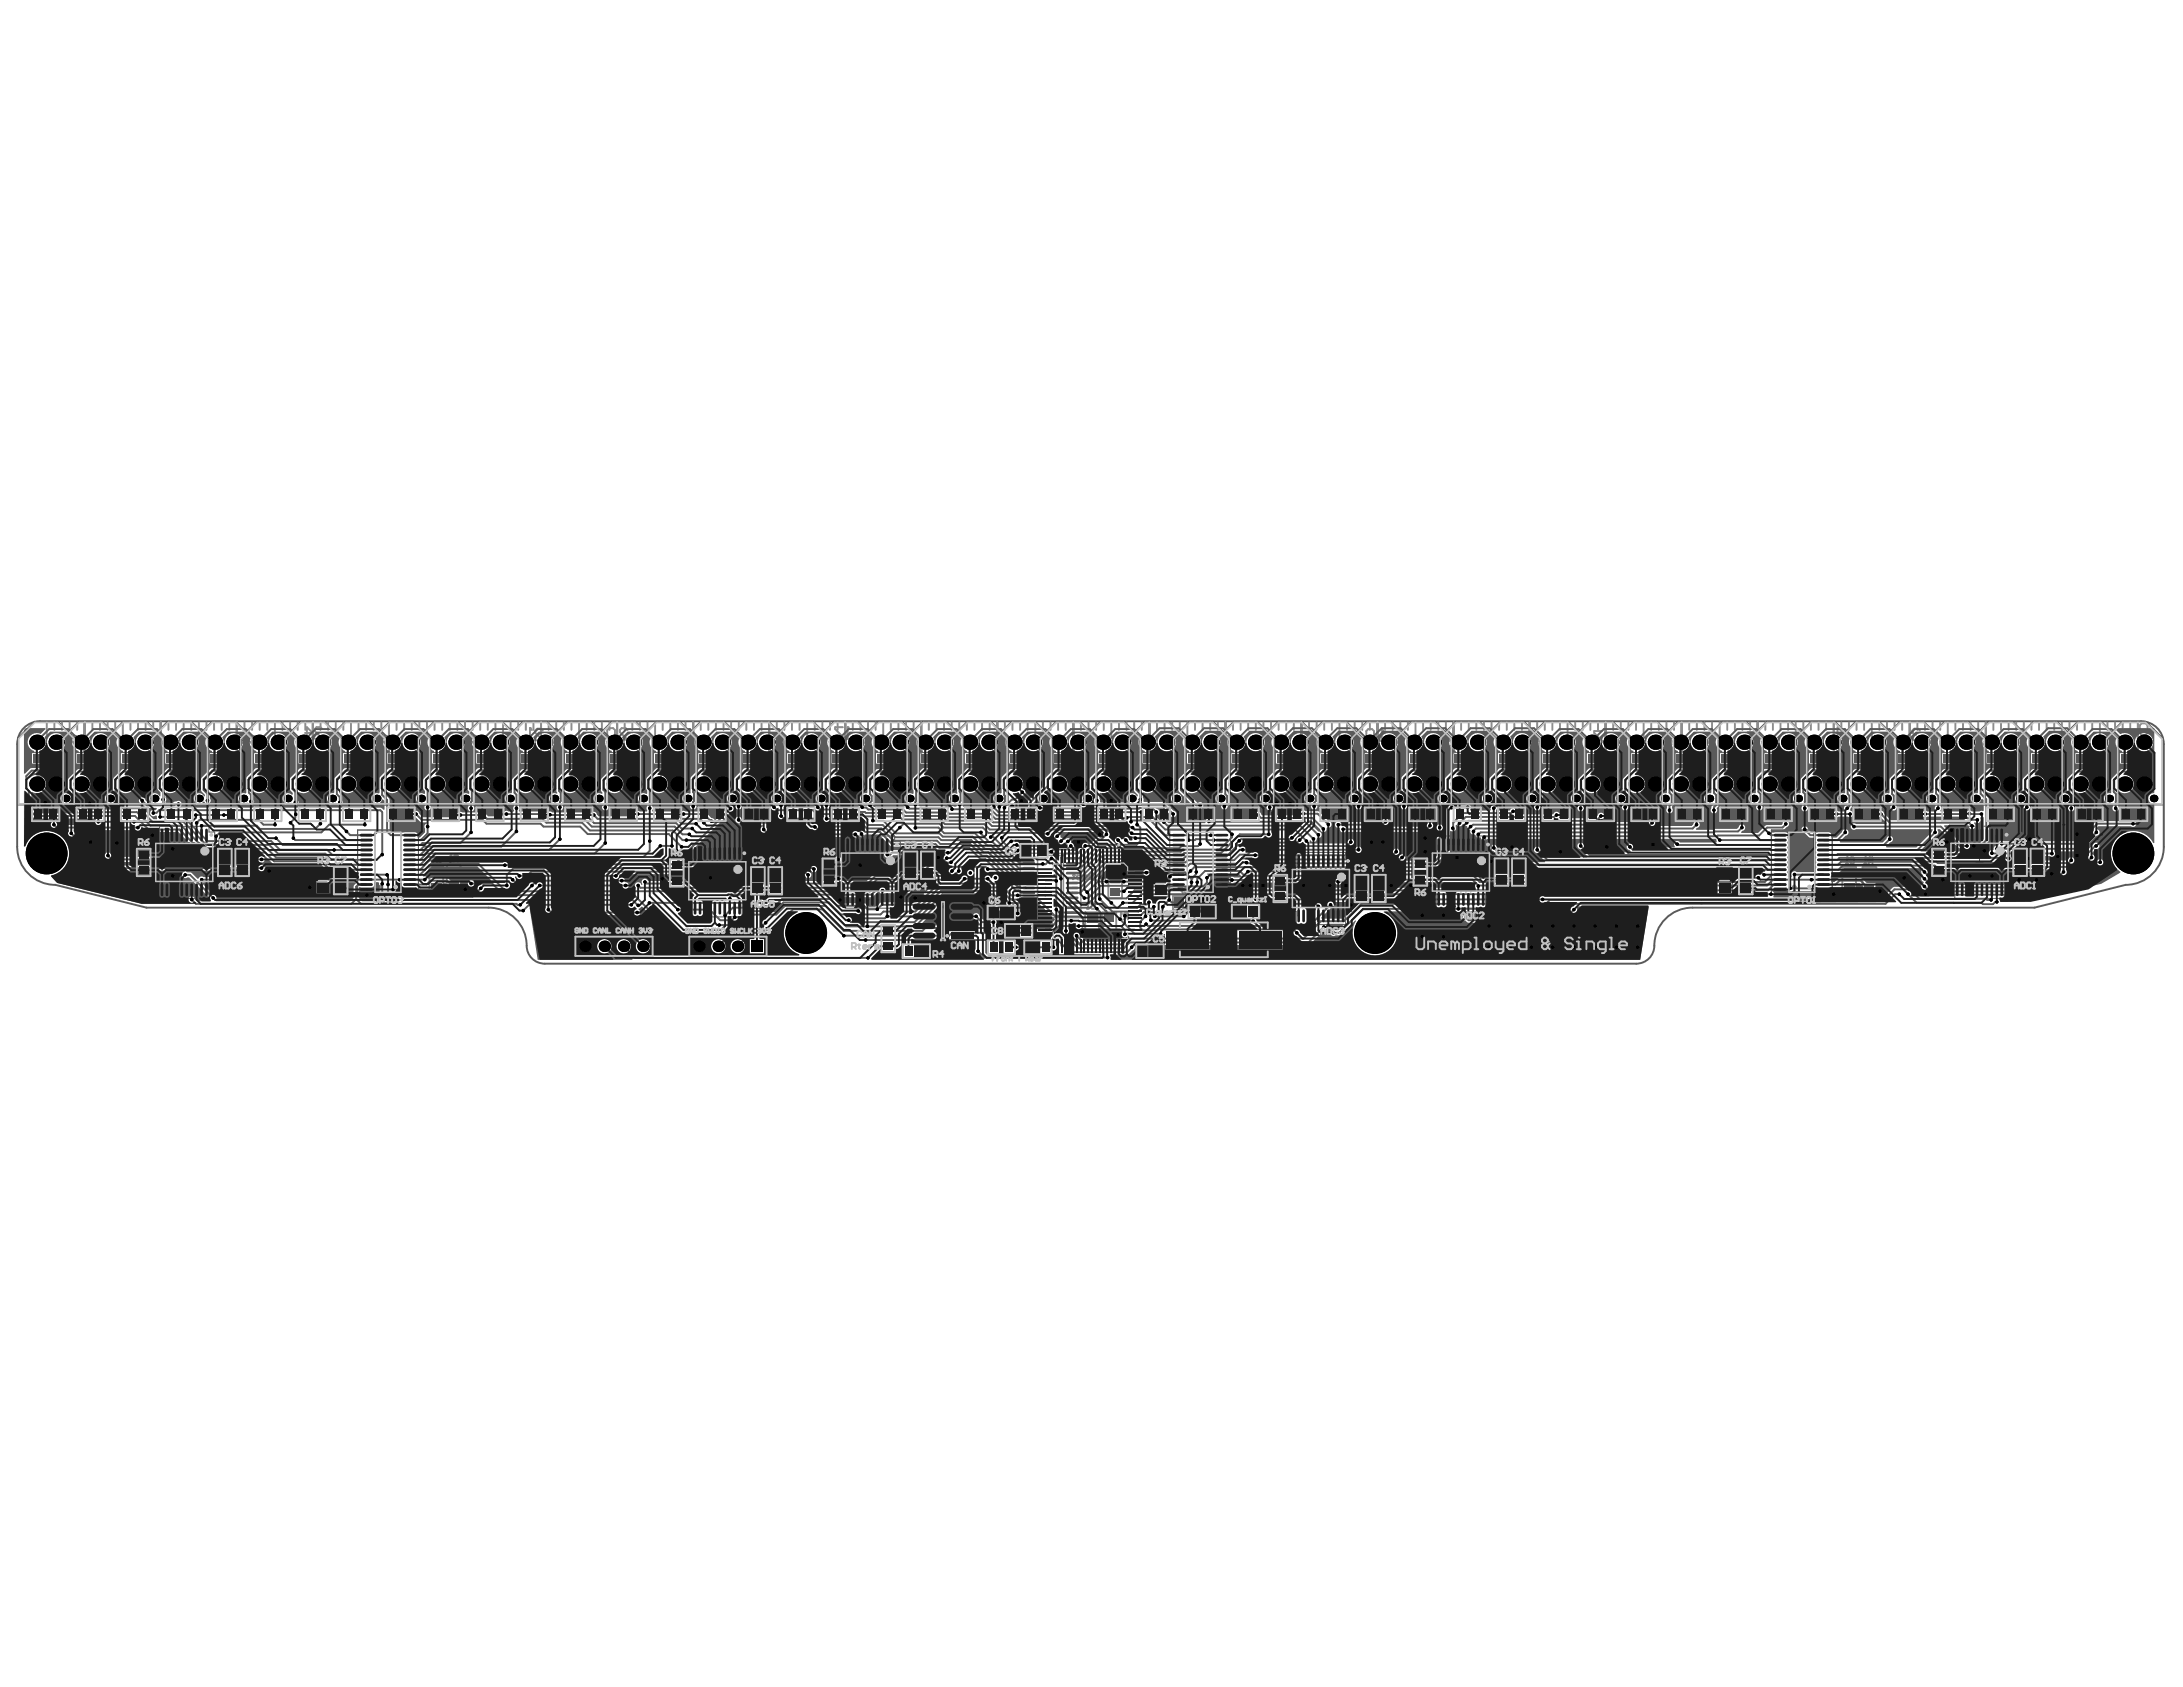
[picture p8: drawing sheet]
<svg xmlns="http://www.w3.org/2000/svg" width="279mm" height="216mm" viewBox="0 0 279 216" stroke-linecap="round" stroke-linejoin="round" font-family="sans-serif">
<g fill="none" stroke="#5a5a5a" stroke-width=".13">
<path d="M7.9 96.3h-3.9v1.5h3.9M9.7 96.3h3.9v1.5h-3.9zM19.3 96.3h-3.9v1.5h3.9M25 96.3h-3.9v1.5h3.9M26.8 96.3h3.9v1.5h-3.9zM36.3 96.3h-3.8v1.5h3.8M42 96.3h-3.9v1.5h3.9M43.8 96.3h3.9v1.5h-3.9zM53.4 96.3h-3.9v1.5h3.9M59.1 96.3h-3.9v1.5h3.9M60.9 96.3h3.9v1.5h-3.9zM66.6 96.3h3.9v1.5h-3.9z"/>
<path d="M76.1 96.3h-3.8v1.5h3.8M77.9 96.3h3.9v1.5h-3.9zM83.6 96.3h3.9v1.5h-3.9zM93.2 96.3h-3.9v1.5h3.9M98.9 96.3h-3.9v1.5h3.9M100.7 96.3h3.9v1.5h-3.9zM110.3 96.3h-3.9v1.5h3.9M115.9 96.3h-3.8v1.5h3.8M117.7 96.3h3.9v1.5h-3.9zM127.3 96.3h-3.9v1.5h3.9M133 96.3h-3.9v1.5h3.9M134.8 96.3h3.9v1.5h-3.9z"/>
<path d="M140.5 96.3h3.9v1.5h-3.9zM150.1 96.3h-3.9v1.5h3.9M151.9 96.3h3.8v1.5h-3.8zM157.5 96.3h3.9v1.5h-3.9zM167.1 96.3h-3.9v1.5h3.9M172.8 96.3h-3.9v1.5h3.9M174.6 96.3h3.9v1.5h-3.9zM184.2 96.3h-3.9v1.5h3.9M189.9 96.3h-3.9v1.5h3.9M191.7 96.3h3.8v1.5h-3.8zM201.2 96.3h-3.9v1.5h3.9M206.9 96.3h-3.9v1.5h3.9"/>
<path d="M208.7 96.3h3.9v1.5h-3.9zM214.4 96.3h3.9v1.5h-3.9zM224 96.3h-3.9v1.5h3.9M225.8 96.3h3.9v1.5h-3.9zM231.5 96.3h3.8v1.5h-3.8zM241 96.3h-3.9v1.5h3.9M246.7 96.3h-3.9v1.5h3.9M248.5 96.3h3.9v1.5h-3.9zM258.1 96.3h-3.9v1.5h3.9M263.8 96.3h-3.9v1.5h3.9M265.6 96.3h3.9v1.5h-3.9zM271.2 96.3h3.9v1.5h-3.9z"/>
<path d="M7.9 103v-8.5l2.2-2.2h3l2.2 2.2v8.5M9.6 103v-8.5l-2.2-2.2h-3l-2.2 2.2v8.5h274.7v-8.5l-2.2-2.2h-3.1l-2.1 2.2v8.5M13.6 103v-8.5l2.2-2.2h3l2.2 2.2v8.5M19.3 103v-8.5l2.1-2.2h3.1l2.2 2.2v8.5M20.4 105.8h6.3v.7h.8v6.8h-.8v1.7h-6.3v-1.7h-.7v-5.8h.7zM23.1 110.4h1M23.6 109.9v1M25 103v-8.5l2.1-2.2h3.1l2.2 2.2v8.5M30.7 103v-8.5l2.1-2.2h3.1l2.2 2.2v8.5M36.4 103v-8.5l2.1-2.2h3.1l2.2 2.2v8.5M40.4 111h2v3.4h-2zM42 103v-8.5l2.2-2.2h3l2.2 2.2v8.5"/>
<path d="M45.8 106.2h7.8v8.3h-7.8zM47.7 103v-8.5l2.2-2.2h3l2.2 2.2v8.5M53.4 103v-8.5l2.2-2.2h3l2.2 2.2v8.5M59.1 103v-8.5l2.1-2.2h3.1l2.2 2.2v8.5M64.8 103v-8.5l2.1-2.2h3.1l2.2 2.2v8.5M70.5 103v-8.5l2.1-2.2h3.1l2.2 2.2v8.5M76.2 103v-8.5l2.1-2.2h3.1l2.2 2.2v8.5M81.8 103v-8.5l2.2-2.2h3l2.2 2.2v8.5M87.5 103v-8.5l2.2-2.2h3l2.2 2.2v8.5M88.6 108.1h6.4v.7h.7v6.8h-.7v1.7h-6.4v-1.7h-.7v-5.8h.7zM91.3 112.7h1M91.8 112.2v1"/>
<path d="M93.2 103v-8.5l2.2-2.2h3l2.2 2.2v8.5M98.9 103v-8.5l2.1-2.2h3.1l2.2 2.2v8.5M104.6 103v-8.5l2.1-2.2h3.1l2.2 2.2v8.5M108.2 107h6.3v.7h.7v6.8h-.7v1.7h-6.3v-1.7h-.8v-5.8h.8zM110.3 103v-8.5l2.1-2.2h3.1l2.2 2.2v8.5M110.9 111.6h.9M111.3 111.1v1M116 103v-8.5l2.1-2.2h3.1l2.2 2.2v8.5M121.6 103v-8.5l2.2-2.2h3l2.2 2.2v8.5M127.3 103v-8.5l2.2-2.2h3l2.2 2.2v8.5M130.6 109.2h7.7v8.3h-7.7zM133 103v-8.5l2.2-2.2h3l2.2 2.2v8.5"/>
<path d="M138.7 103v-8.5l2.1-2.2h3.1l2.2 2.2v8.5M144.4 103v-8.5l2.1-2.2h3.1l2.2 2.2v8.5M147.6 111.4h1.9v3.4h-1.9zM149.7 106.2h7.8v8.3h-7.8zM150.1 103v-8.5l2.1-2.2h3.1l2.2 2.2v8.5M155.8 103v-8.5l2.1-2.2h3.1l2.2 2.2v8.5M161.4 103v-8.5l2.2-2.2h3l2.2 2.2v8.5M165.9 109.1h6.3v.7h.8v6.8h-.8v1.7h-6.3v-1.7h-.7v-5.8h.7zM167.1 103v-8.5l2.2-2.2h3l2.2 2.2v8.5M168.6 113.7h.9M169.1 113.2v1M172.8 103v-8.5l2.2-2.2h3l2.2 2.2v8.5"/>
<path d="M178.5 103v-8.5l2.1-2.2h3.1l2.2 2.2v8.5M183.8 107h6.3v.7h.8v6.8h-.8v1.7h-6.3v-1.7h-.7v-5.8h.7zM184.2 103v-8.5l2.1-2.2h3.1l2.2 2.2v8.5M186.5 111.6h1M187 111.1v1M189.9 103v-8.5l2.1-2.2h3.1l2.2 2.2v8.5M195.6 103v-8.5l2.1-2.2h3.1l2.2 2.2v8.5M201.2 103v-8.5l2.2-2.2h3l2.2 2.2v8.5M206.9 103v-8.5l2.2-2.2h3l2.2 2.2v8.5M212.6 103v-8.5l2.2-2.2h3l2.2 2.2v8.5M218.3 103v-8.5l2.1-2.2h3.1l2.2 2.2v8.5M219.8 111h1.9v3.4h-1.9z"/>
<path d="M224 103v-8.5l2.1-2.2h3.1l2.2 2.2v8.5M226.7 106.2h7.8v8.3h-7.8zM229.7 103v-8.5l2.1-2.2h3.1l2.2 2.2v8.5M235.4 103v-8.5l2.1-2.2h3.1l2.2 2.2v8.5M241 103v-8.5l2.2-2.2h3l2.2 2.2v8.5M246.7 103v-8.5l2.2-2.2h3l2.2 2.2v8.5M250.2 105.7h6.3v.8h.7v6.8h-.7v1.7h-6.3v-1.7h-.7v-5.9h.7zM252.4 103v-8.5l2.2-2.2h3l2.2 2.2v8.5M252.9 110.4h.9M253.4 109.9v.9M258.1 103v-8.5l2.1-2.2h3.1l2.2 2.2v8.5M263.8 103v-8.5l2.1-2.2h3.1l2.2 2.2v8.5"/>
</g>
<path d="M2.8 93.4a2.91 2.91 0 0 1 2.3-1.1h268.9a2.92 2.92 0 0 1 2.9 2.9v13.2a4.9 4.9 0 0 1-4.8 4.8l-11.7 3h-43.8a4.9 4.9 0 0 0-4.9 4.8 2.31 2.31 0 0 1-2.3 2.3h-139.7a2.31 2.31 0 0 1-2.3-2.3 4.9 4.9 0 0 0-4.9-4.8h-43.8l-11.6-3a4.9 4.9 0 0 1-4.9-4.8v-13.2l.1-.6 .2-.7z" fill="none" stroke="#5a5a5a" stroke-width=".25"/>
<g fill="none" stroke="#8c8c8c" stroke-width=".19">
<path d="M5.9 96.7l.4 .3-.4 .4zM11.6 96.7l.4 .3-.4 .4zM17.2 96.7l.4 .3-.4 .4zM22.9 96.7l.4 .3-.4 .4zM28.6 96.7l.4 .3-.4 .4zM34.3 96.7l.4 .3-.4 .4zM40 96.7l.4 .3-.4 .4zM45.7 96.7l.4 .3-.4 .4zM51.4 96.7l.4 .3-.4 .4zM57 96.7l.4 .3-.4 .4zM62.7 96.7l.4 .3-.4 .4zM68.4 96.7l.4 .3-.4 .4z"/>
<path d="M74.1 96.7l.4 .3-.4 .4zM79.8 96.7l.4 .3-.4 .4zM85.5 96.7l.4 .3-.4 .4zM91.2 96.7l.3 .3-.3 .4zM96.8 96.7l.4 .3-.4 .4zM102.5 96.7l.4 .3-.4 .4zM108.2 96.7l.4 .3-.4 .4zM113.9 96.7l.4 .3-.4 .4zM119.6 96.7l.4 .3-.4 .4zM125.3 96.7l.4 .3-.4 .4zM131 96.7l.3 .3-.3 .4zM136.6 96.7l.4 .3-.4 .4z"/>
<path d="M142.3 96.7l.4 .3-.4 .4zM148 96.7l.4 .3-.4 .4zM153.7 96.7l.4 .3-.4 .4zM159.4 96.7l.4 .3-.4 .4zM165.1 96.7l.4 .3-.4 .4zM170.8 96.7l.3 .3-.3 .4zM176.4 96.7l.4 .3-.4 .4zM182.1 96.7l.4 .3-.4 .4zM187.8 96.7l.4 .3-.4 .4zM193.5 96.7l.4 .3-.4 .4zM199.2 96.7l.4 .3-.4 .4zM204.9 96.7l.4 .3-.4 .4z"/>
<path d="M210.6 96.7l.3 .3-.3 .4zM216.2 96.7l.4 .3-.4 .4zM221.9 96.7l.4 .3-.4 .4zM227.6 96.7l.4 .3-.4 .4zM233.3 96.7l.4 .3-.4 .4zM239 96.7l.4 .3-.4 .4zM244.7 96.7l.4 .3-.4 .4zM250.4 96.7l.3 .3-.3 .4zM256 96.7l.4 .3-.4 .4zM261.7 96.7l.4 .3-.4 .4zM267.4 96.7l.4 .3-.4 .4zM273.1 96.7l.4 .3-.4 .4z"/>
<path d="M48 106.5h3.3v7.7h-3.3zM132.8 109.5h3.3v7.7h-3.3zM229 106.5h3.3v7.7h-3.3z"/>
</g>
<g fill="none" stroke="#8c8c8c" stroke-width=".25">
<path d="M5 98.7l-.2-.3v-.2l.2-.3h.5l.2 .3v.2l-.2 .3M5 98.7l-.2 .2v.2l.2 .3h.5l.2-.3v-.2l-.2-.2M5 98.7h.5M6 92.4v2M6.2 98.7h1l-.7-.8v1.5M7 92.4v1M7.9 92.4v1M8.8 94.2h-1v.2l1 1v.3M8.9 92.4v1M9.9 92.4v1M10 94.4l-.3-.2h-.5l-.2 .2v.3l1 1h-1M10.9 92.4v3.9"/>
<path d="M11.4 97.9h-1v.3l1 .9v.3M11.8 92.4v1M11.9 98.7h1l-.7-.8v1.5M12.8 92.4v1M13.8 92.4v1M14.7 92.4v1M15.7 92.4v2M16.1 98.9l.3-.2h.7v.4l-.2 .3h-.5l-.3-.3zM16.1 97.9l.5 .3 .5 .5M16.7 92.4v1M17.6 98.7h1l-.7-.8v1.5M17.7 92.4v1"/>
<path d="M18.6 92.4v1M19.3 95.3l.2-.3h.7v.5l-.2 .3h-.5l-.2-.3zM19.3 94.3l.5 .2 .4 .5M19.6 92.4v1M20.6 92.4v3.9M21.4 94.5l-.3-.2h-.5l-.2 .2v.3l1 1h-1M21.6 92.4v1M21.8 97.9h1v.8l-.5-.3h-.2l-.3 .3v.4l.3 .3h.5l.2-.3M22.5 92.4v1M23.3 98.7h1l-.8-.8v1.5M23.5 92.4v1M24.5 92.4v1"/>
<path d="M25.5 92.4v2M26.4 92.4v1M27.4 92.4v1M27.5 98.7h1l-.8-.8v1.5M28.4 92.4v1M29 98.7h1l-.8-.8v1.5M29.3 92.4v1M30.3 92.4v3.9M30.5 94.2h1v.7l-.5-.2h-.2l-.3 .2v.5l.3 .3h.4l.3-.3M31.3 92.4v1M32.3 92.4v1M32.7 94.4l-.2-.2h-.5l-.3 .2v.3l1 1h-1"/>
<path d="M33.2 98.4h.1M33.2 98.4l.2 .3M33.2 92.4v1M33.4 98.7l-.2 .2v.2l.2 .3h.5l.3-.3M33.4 98.7h.3M34.2 98.2l-.3-.3h-.5l-.2 .3v.2M34.2 92.4v1M34.7 98.7h1l-.8-.8v1.5M35.2 92.4v2M36.2 92.4v1M37.1 92.4v1M38.1 92.4v1"/>
<path d="M39 93.8h1l-.7-.7v1.4M39.1 92.4v1M39.9 98.2l-.3-.3h-.5l-.2 .3v.2l1 1h-1M40.1 92.4v3.9M40.3 98.7h1l-.7-.8v1.5M41 92.4v1M41.3 93.3l-.3-.2h-.5l-.2 .2v.3l1 .9h-1M42 92.4v1M43 92.4v1M43.9 92.4v1M44.6 99.4h.4M44.8 97.9h.1"/>
<path d="M44.8 97.9v1.5M44.8 97.9l.2 .3M44.9 92.4v2M45.5 98.7h1l-.7-.8v1.5M45.9 92.4v1M46.9 92.4v1M47.6 94.7h.1M47.6 94.7l.2 .2M47.8 94.9l-.2 .3v.2l.2 .3h.5l.3-.3M47.8 94.9h.3M47.8 92.4v1M48.6 94.4l-.3-.2h-.5l-.2 .2v.3"/>
<path d="M48.8 92.4v1M49.8 92.4v3.9M49.8 94.4l-.3-.2h-.5l-.2 .2v.3l1 1h-1M50.2 98.2l.3-.3h.5l.2 .3v.9l-.2 .3h-.5l-.3-.3zM50.8 92.4v1M51.7 98.7h1l-.7-.8v1.5M51.7 92.4v1M52.7 92.4v1M53.7 92.4v1M54.6 92.4v2M55.6 92.4v1M55.9 98.7h.8l.2-.3v-.2l-.2-.3h-.5l-.3 .3v.9l.3 .3h.5l.2-.3"/>
<path d="M56.6 92.4v1M57.4 98.4h.1M57.4 98.4l.3 .3M57.6 92.4v1M57.7 98.7l-.3 .2v.2l.3 .3h.4l.3-.3M57.7 98.7h.2M58.4 98.2l-.3-.3h-.4l-.3 .3v.2M58.5 92.4v1M59.5 92.4v3.9M59.9 94.4l-.2-.2h-.5l-.3 .2v.3l1 1h-1M60.5 92.4v1M61.2 94.4l-.3-.2h-.5l-.2 .2v.3l1 1h-1"/>
<path d="M61.5 92.4v1M61.9 98.7l-.3-.3v-.2l.3-.3h.5l.2 .3v.2l-.2 .3M61.9 98.7l-.3 .2v.2l.3 .3h.5l.2-.3v-.2l-.2-.2M61.9 98.7h.5M62.4 92.4v1M63.1 98.4h.1M63.1 98.4l.2 .3M63.3 98.7l-.2 .2v.2l.2 .3h.5l.3-.3M63.3 98.7h.3M63.4 92.4v1M64.1 98.2l-.3-.3h-.5l-.2 .3v.2M64.4 92.4v2"/>
<path d="M65.4 92.4v1M66.3 92.4v1M67.3 92.4v1M67.6 94.7h.5M67.8 93.2h.1M67.8 93.2v1.5M67.8 93.2l.3 .2M68.3 92.4v1M68.3 97.9h-1v.3l1 .9v.3M68.8 98.4h.1M68.8 98.4l.2 .3M69 98.7l-.2 .2v.2l.2 .3h.5l.3-.3"/>
<path d="M69 98.7h.3M69.2 92.4v3.9M69.5 93.5l-.3-.2h-.5l-.2 .2v.3l1 .9h-1M69.8 98.2l-.3-.3h-.5l-.2 .3v.2M70.2 92.4v1M71.2 92.4v1M72.2 92.4v1M73 98.9l.2-.2h.8v.4l-.3 .3h-.5l-.2-.3zM73 97.9l.5 .3 .5 .5M73.1 92.4v1M74.1 92.4v2M74.5 98.4h.1"/>
<path d="M74.5 98.4l.2 .3M74.7 98.7l-.2 .2v.2l.2 .3h.5l.3-.3M74.7 98.7h.3M75.1 92.4v1M75.5 98.2l-.3-.3h-.5l-.2 .3v.2M76.1 92.4v1M77 92.4v1M77.7 93.4l.3-.2h.5l.2 .2v1l-.2 .3h-.5l-.3-.3zM78 92.4v1M78.7 97.9h1v.8l-.5-.3h-.3l-.2 .3v.4l.2 .3h.5l.3-.3M79 92.4v3.9M80 92.4v1"/>
<path d="M80.1 98.4h.1M80.1 98.4l.3 .3M80.3 93.4l-.2-.2h-.5l-.3 .2v.3l1 1h-1M80.4 98.7l-.3 .2v.2l.3 .3h.5l.2-.3M80.4 98.7h.2M80.9 92.4v1M81.1 98.2l-.2-.3h-.5l-.3 .3v.2M81.9 92.4v1M82.9 92.4v1M83.8 92.4v2M84.4 98.7h.9l-.7-.8v1.5M84.8 92.4v1"/>
<path d="M85.8 92.4v1M85.8 98.4h.1M85.8 98.4l.3 .3M86.1 98.7l-.3 .2v.2l.3 .3h.5l.2-.3M86.1 98.7h.2M86.8 92.4v1M86.8 98.2l-.2-.3h-.5l-.3 .3v.2M87.6 94.9h.7l.3-.2v-.3l-.3-.2h-.4l-.3 .2v1l.3 .3h.4l.3-.3M87.7 92.4v1M88.7 92.4v3.9M88.7 95.7h.5M89 94.2h.1"/>
<path d="M89 94.2v1.5M89 94.2l.2 .2M89.7 92.4v1M90 98.4h.1M90 98.4l.3 .3M90.3 98.7l-.3 .2v.2l.3 .3h.5l.2-.3M90.3 98.7h.2M90.7 92.4v1M91 98.2l-.2-.3h-.5l-.3 .3v.2M91.5 98.4h.1M91.5 98.4l.3 .3M91.6 92.4v1"/>
<path d="M91.8 98.7l-.3 .2v.2l.3 .3h.5l.2-.3M91.8 98.7h.2M92.5 98.2l-.2-.3h-.5l-.3 .3v.2M92.6 92.4v1M93.6 92.4v2M94.6 92.4v1M95.5 92.4v1M96.5 92.4v1M96.7 98.2l-.2-.3h-.5l-.3 .3v.2l1 1h-1M97.2 98.4h.1M97.2 98.4l.3 .3M97.5 98.7l-.3 .2v.2l.3 .3h.4l.3-.3"/>
<path d="M97.5 98.7h.2M97.5 92.4v1M98.2 98.2l-.3-.3h-.4l-.3 .3v.2M98.4 92.4v3.9M99.2 94.9l-.2 .3v.2l.2 .3h.5l.3-.3v-.2l-.3-.3M99.2 94.9l-.2-.2v-.3l.2-.2h.5l.3 .2v.3l-.3 .2M99.2 94.9h.5M99.4 92.4v1M100.1 95.7h.5M100.3 94.2h.1M100.3 94.2v1.5M100.3 94.2l.3 .2"/>
<path d="M100.4 92.4v1M101.4 92.4v1M101.4 99.4h.5M101.7 97.9h.1M101.7 97.9v1.5M101.7 97.9l.2 .3M102.3 92.4v1M102.4 98.4h.1M102.4 98.4l.2 .3M102.6 98.7l-.2 .2v.2l.2 .3h.5l.3-.3M102.6 98.7h.3M103.3 92.4v2"/>
<path d="M103.4 98.2l-.3-.3h-.5l-.2 .3v.2M104.3 92.4v1M105.3 92.4v1M106.2 92.4v1M107.1 98.2l.2-.3h.5l.3 .3v.9l-.3 .3h-.5l-.2-.3zM107.2 92.4v1M107.9 93.1h-1v.2l1 1v.2M108.2 92.4v3.9M108.2 94.5h.5M108.5 93.1h.1M108.5 93.1v1.4M108.5 93.1l.2 .2"/>
<path d="M108.6 98.4h.1M108.6 98.4l.2 .3M108.8 98.7l-.2 .2v.2l.2 .3h.5l.3-.3M108.8 98.7h.3M109.2 92.4v1M109.6 98.2l-.3-.3h-.5l-.2 .3v.2M110.1 92.4v1M111.1 92.4v1M112.1 92.4v1M112.8 98.7h.7l.3-.3v-.2l-.3-.3h-.5l-.2 .3v.9l.2 .3h.5l.3-.3M113 92.4v2M114 92.4v1"/>
<path d="M115 92.4v1M115.3 98.2l-.3-.3h-.5l-.2 .3v.2l1 1h-1M116 92.4v1M116 95l.3-.2h.7v.5l-.2 .2h-.5l-.3-.2zM116 94.1l.5 .2 .5 .5M116.9 92.4v1M117.1 95.5h.5M117.4 94.1h.1M117.4 94.1v1.4M117.4 94.1l.2 .2M117.9 92.4v3.9M118.7 98.7l-.2-.3v-.2l.2-.3h.5l.3 .3v.2l-.3 .3"/>
<path d="M118.7 98.7l-.2 .2v.2l.2 .3h.5l.3-.3v-.2l-.3-.2M118.7 98.7h.5M118.9 92.4v1M119.9 92.4v1M120.8 92.4v1M120.9 98.2l-.2-.3h-.5l-.3 .3v.2l1 1h-1M121.8 92.4v1M122.8 92.4v2M123.7 92.4v1M124.7 92.4v1M125.1 97.9h-.9v.3l.9 .9v.3M125.7 92.4v1"/>
<path d="M126.6 98.2l-.2-.3h-.5l-.3 .3v.2l1 1h-1M126.7 92.4v1M127.4 94.3h1v.7l-.5-.2h-.2l-.3 .2v.5l.3 .3h.4l.3-.3M127.6 92.4v3.9M128.5 95.8h.5M128.6 92.4v1M128.8 94.3h.1M128.8 94.3v1.5M128.8 94.3l.2 .2M129.6 92.4v1M129.8 98.9l.3-.2h.7v.4l-.2 .3h-.5l-.3-.3zM129.8 97.9l.5 .3 .5 .5"/>
<path d="M130.6 92.4v1M131.5 92.4v1M132.3 98.2l-.2-.3h-.5l-.3 .3v.2l1 1h-1M132.5 92.4v2M133.5 92.4v1M134.5 92.4v1M135.4 92.4v1M135.5 97.9h1v.8l-.5-.3h-.2l-.3 .3v.4l.3 .3h.5l.2-.3M136.4 92.4v1M137.4 92.4v3.9M138 98.2l-.3-.3h-.4l-.3 .3v.2l1 1h-1M138.3 92.4v1"/>
<path d="M138.8 95h1l-.8-.7v1.5M139.3 92.4v1M139.8 95.8h.5M140 94.3h.1M140 94.3v1.5M140 94.3l.3 .2M140.3 92.4v1M141.2 98.7h1l-.7-.8v1.5M141.3 92.4v1M142.2 92.4v2M143.2 92.4v1M143.7 98.2l-.3-.3h-.5l-.2 .3v.2l1 1h-1"/>
<path d="M144.2 92.4v1M144.5 94.5h.1M144.5 94.5l.2 .3M144.7 94.8l-.2 .2v.3l.2 .2h.5l.3-.2M144.7 94.8h.3M145.2 92.4v1M145.5 94.3l-.3-.2h-.5l-.2 .2v.2M145.6 95.5h.5M145.8 94.1h.1M145.8 94.1v1.4M145.8 94.1l.3 .2M146.1 92.4v1"/>
<path d="M146.9 98.4h.1M146.9 98.4l.2 .3M147.1 92.4v3.9M147.1 98.7l-.2 .2v.2l.2 .3h.5l.3-.3M147.1 98.7h.3M147.9 98.2l-.3-.3h-.5l-.2 .3v.2M148.1 92.4v1M149.1 92.4v1M149.4 98.2l-.3-.3h-.5l-.2 .3v.2l1 1h-1M150 92.4v1M151 92.4v1M152 92.4v2"/>
<path d="M152.9 92.4v1M153.6 98.2l-.3-.3h-.5l-.2 .3v.2l1 1h-1M153.9 92.4v1M154.9 92.4v1M155 98.2l-.2-.3h-.5l-.2 .3v.2l.9 1h-.9M155.9 92.4v1M156.6 94.4l-.3-.2h-.5l-.2 .2v.3l1 1h-1M156.8 92.4v3.9M156.9 95.7h.5M157.2 94.2h.1M157.2 94.2v1.5M157.2 94.2l.2 .2"/>
<path d="M157.8 92.4v1M158.3 99.4h.5M158.5 97.9h.1M158.5 97.9v1.5M158.5 97.9l.3 .3M158.8 92.4v1M159.8 92.4v1M160.2 98.2l-.2-.3h-.5l-.2 .3v.2l.9 1h-.9M160.7 92.4v1M161.7 92.4v2M162.7 92.4v1M163.7 92.4v1"/>
<path d="M163.9 98.2l.3-.3h.5l.2 .3v.9l-.2 .3h-.5l-.3-.3zM164.6 92.4v1M165.6 92.4v1M166.4 98.2l-.2-.3h-.5l-.3 .3v.2l1 1h-1M166.6 92.4v3.9M167.3 95.4h.5M167.5 92.4v1M167.6 93.9h.1M167.6 93.9v1.5M167.6 93.9l.2 .3M168.2 95.4h.5M168.4 93.9h.1"/>
<path d="M168.4 93.9v1.5M168.4 93.9l.3 .3M168.5 92.4v1M169.5 92.4v1M169.6 98.7h.8l.2-.3v-.2l-.2-.3h-.5l-.3 .3v.9l.3 .3h.5l.2-.3M170.5 92.4v1M171.4 99.4h.5M171.4 92.4v2M171.6 97.9h.1M171.6 97.9v1.5M171.6 97.9l.3 .3M172.4 92.4v1"/>
<path d="M173.4 92.4v1M174.4 92.4v1M174.9 93.6l.2-.3h.5l.3 .3v.9l-.3 .3h-.5l-.2-.3zM175.3 92.4v1M175.6 98.7l-.3-.3v-.2l.3-.3h.5l.2 .3v.2l-.2 .3M175.6 98.7l-.3 .2v.2l.3 .3h.5l.2-.3v-.2l-.2-.2M175.6 98.7h.5M176.3 92.4v3.9M176.6 94.8h.5M176.8 93.3h.1M176.8 93.3v1.5M176.8 93.3l.3 .3"/>
<path d="M177.1 99.4h.4M177.3 92.4v1M177.3 97.9h.1M177.3 97.9v1.5M177.3 97.9l.2 .3M178.2 92.4v1M179.2 92.4v1M180.2 92.4v1M181.2 92.4v2M182 97.9h-1v.3l1 .9v.3M182.1 92.4v1M182.7 99.4h.5"/>
<path d="M183 97.9h.1M183 97.9v1.5M183 97.9l.2 .3M183.1 92.4v1M184.1 92.4v1M184.6 94.9h.8l.2-.2v-.3l-.2-.2h-.5l-.3 .2v1l.3 .3h.5l.2-.3M185.1 92.4v1M186 92.4v3.9M186.7 98.9l.2-.2h.8v.4l-.3 .3h-.5l-.2-.3zM186.7 97.9l.5 .3 .5 .5M187 92.4v1M188 92.4v1"/>
<path d="M188.4 99.4h.5M188.7 97.9h.1M188.7 97.9v1.5M188.7 97.9l.2 .3M189 92.4v1M189.9 92.4v1M190.9 92.4v2M191.9 92.4v1M192.4 97.9h1v.8l-.5-.3h-.3l-.2 .3v.4l.2 .3h.5l.3-.3M192.8 92.4v1M193.8 92.4v1M194.1 99.4h.5"/>
<path d="M194.4 97.9h.1M194.4 97.9v1.5M194.4 97.9l.2 .3M194.8 92.4v1M195.8 92.4v3.9M196.3 95l-.3 .3v.2l.3 .3h.4l.3-.3v-.2l-.3-.3M196.3 95l-.3-.2v-.3l.3-.2h.4l.3 .2v.3l-.3 .2M196.3 95h.4M196.7 92.4v1M197.7 92.4v1M198.1 98.7h1l-.8-.8v1.5M198.7 92.4v1"/>
<path d="M199.7 92.4v1M199.8 99.4h.5M200 97.9h.1M200 97.9v1.5M200 97.9l.3 .3M200.6 92.4v2M201.6 92.4v1M202.6 92.4v1M203.6 92.4v1M203.7 98.4h.1M203.7 98.4l.3 .3M204 98.7l-.3 .2v.2l.3 .3h.5l.2-.3"/>
<path d="M204 98.7h.2M204.5 92.4v1M204.7 98.2l-.2-.3h-.5l-.3 .3v.2M205 93.6h-1v.2l1 1v.2M205.5 99.4h.5M205.5 92.4v3.9M205.7 97.9h.1M205.7 97.9v1.5M205.7 97.9l.3 .3M206.5 92.4v1M207.4 92.4v1M208.4 92.4v1"/>
<path d="M209.4 92.4v1M210.4 92.4v2M210.4 98.2l-.2-.3h-.5l-.3 .3v.2l1 1h-1M211.2 99.4h.5M211.3 92.4v1M211.4 97.9h.1M211.4 97.9v1.5M211.4 97.9l.3 .3M212.3 92.4v1M212.9 95l.3-.2h.7v.5l-.2 .2h-.5l-.3-.2zM212.9 94.1l.5 .2 .5 .5M213.3 92.4v1"/>
<path d="M214.3 92.4v1M215.1 99.4h.5M215.2 92.4v3.9M215.4 97.9h.1M215.4 97.9v1.5M215.4 97.9l.2 .3M216.2 92.4v1M216.4 99.4h.5M216.6 97.9h.1M216.6 97.9v1.5M216.6 97.9l.3 .3M217.2 92.4v1"/>
<path d="M218.2 92.4v1M219.1 92.4v1M220.1 92.4v2M220.8 98.2l.3-.3h.4l.3 .3v.9l-.3 .3h-.4l-.3-.3zM221.1 92.4v1M222 92.4v1M222.5 99.4h.5M222.8 97.9h.1M222.8 97.9v1.5M222.8 97.9l.2 .3M223 92.4v1M223.7 93.7h1v.7l-.5-.2h-.3l-.2 .2v.5l.2 .3h.5l.3-.3"/>
<path d="M224 92.4v1M225 92.4v3.9M225.9 92.4v1M226.5 98.7h.7l.3-.3v-.2l-.3-.3h-.5l-.2 .3v.9l.2 .3h.5l.3-.3M226.9 92.4v1M227.9 92.4v1M228.9 92.4v1M229.8 92.4v2M230.8 92.4v1M231.8 92.4v1M232.4 98.7l-.2-.3v-.2l.2-.3h.5l.3 .3v.2l-.3 .3M232.4 98.7l-.2 .2v.2l.2 .3h.5l.3-.3v-.2l-.3-.2"/>
<path d="M232.4 98.7h.5M232.8 92.4v1M233.7 92.4v1M234.7 92.4v3.9M234.9 93.8h1l-.7-.7v1.4M235.7 92.4v1M236.6 92.4v1M237.6 92.4v1M238.6 92.4v1M238.9 97.9h-1v.3l1 .9v.3M239.6 92.4v2M240.5 92.4v1"/>
<path d="M241.5 92.4v1M242.5 92.4v1M243.5 92.4v1M243.5 98.9l.3-.2h.7v.4l-.2 .3h-.5l-.3-.3zM243.5 97.9l.5 .3 .5 .5M244.4 92.4v3.9M244.7 93.8h.1M244.7 93.8l.3 .2M245 94l-.3 .2v.3l.3 .2h.5l.2-.2M245 94h.2M245.4 92.4v1M245.7 93.5l-.2-.2h-.5l-.3 .2v.3"/>
<path d="M246.4 92.4v1M247.3 92.4v1M248.3 92.4v1M249.2 97.9h1v.8l-.5-.3h-.2l-.3 .3v.4l.3 .3h.5l.2-.3M249.3 92.4v2M250.3 92.4v1M251.2 92.4v1M252.2 92.4v1M253.2 92.4v1M253.8 94.1l-.2-.3h-.5l-.2 .3v.2l.9 1h-.9M254.2 92.4v3.9M254.9 98.7h1l-.7-.8v1.5"/>
<path d="M255.1 92.4v1M256.1 92.4v1M257.1 92.4v1M258.1 92.4v1M259 92.4v2M260 92.4v1M260.6 98.4h.1M260.6 98.4l.3 .3M260.9 98.7l-.3 .2v.2l.3 .3h.4l.3-.3M260.9 98.7h.2M261 92.4v1M261.6 98.2l-.3-.3h-.4l-.3 .3v.2"/>
<path d="M261.9 92.4v1M262.9 92.4v1M263.9 92.4v3.9M264.1 95.8h.5M264.4 94.3h.1M264.4 94.3v1.5M264.4 94.3l.2 .2M264.9 92.4v1M265.8 92.4v1M266.8 92.4v1M267.3 98.2l-.3-.3h-.5l-.2 .3v.2l1 1h-1M267.8 92.4v1"/>
<path d="M268.8 92.4v2M269.7 92.4v1M270.7 92.4v1M271.7 92.4v1M272.7 92.4v1M272.9 99.4h.5M273.2 97.9h.1M273.2 97.9v1.5M273.2 97.9l.2 .3M273.6 92.4v3.9M273.9 92.8l.2-.2h.5l.3 .2v1l-.3 .3h-.5l-.2-.3zM48.3 115h.1"/>
<path d="M48.3 115l.1 .2M48.4 115.2l-.1 .1 .1 .3h.3l.1-.2M48.4 115.2h.2M48.8 114.9l-.1-.1h-.3l-.1 .2M49.1 114.9l.1-.1h.4v.8h-.4l-.1-.2zM49.9 114.8v.8l.5-.8v.8M50.8 114.8h.2M50.8 115.6h.2M50.9 114.8v.8M55 111h1.7v3.5h-1.7zM55.3 110.5h.3M55.5 109.7h.1"/>
<path d="M55.5 109.7v.8M55.5 109.7l.1 .2M55.8 109.9l.2-.2h.2l.2 .2v.5l-.2 .1h-.2l-.2-.1M57.2 110.7h1.7v3.5h-1.7zM57.5 110.3h.3M57.7 109.5h.1M57.7 109.5l.1 .1M57.7 109.5v.8M58.3 110l-.2 .3M58.6 110h-.4l-.1-.1v-.3l.1-.1h.4v.8M73.7 118.9l.1-.1h.3v.6h-.3l-.1-.1zM74.3 118.8v.6l.3-.6v.6"/>
<path d="M74.8 118.9l.1-.1 .3 .1v.4l-.3 .1-.1-.3h.2M76.4 118.8v.6h-.4M76.6 118.8v.6l.4-.6v.6M77.2 119.1h.4M77.2 119.4v-.4l.2-.2 .2 .2v.4M77.8 118.9l.1-.1 .3 .1v.4l-.1 .1-.3-.1M78.9 119.1h.4M78.9 118.8v.6M79.3 118.8v.6M79.5 118.8v.6l.4-.6v.6M80.1 119.1h.4M80.1 119.4v-.4l.2-.2 .2 .2v.4"/>
<path d="M80.7 118.9l.1-.1 .3 .1v.4l-.1 .1-.3-.1M81.8 119h.1M81.8 119l.1 .1M81.9 119.1h.1M81.9 119.1l-.1 .1 .1 .2 .3-.1M82.2 118.9l-.3-.1-.1 .2M82.4 118.8v.4l.2 .2 .2-.2v-.4M83 119h.1M83 119l.1 .1M83.1 119.1l-.1 .1 .1 .2 .3-.1M83.1 119.1h.1M83.4 118.9l-.3-.1-.1 .2"/>
<path d="M133.6 118l-.1-.1h-.3l-.1 .1v.1l.5 .6h-.5M133.9 118l.1-.1h.4v.8h-.4l-.1-.2zM134.6 117.9v.8l.6-.8v.8M135.6 117.9h.2M135.6 118.7h.2M135.7 117.9v.8M137.3 112h.3M137.5 111.9v.5l-.2 .1M137.8 112.1l.2-.1h.2l.2 .1v.3l-.2 .1h-.2l-.2-.1zM138.6 112.1l.1-.1h.3l.1 .1v.3l-.1 .1h-.3l-.1-.1zM138.9 116.8h1.7v3.5h-1.7zM139.1 116.3h.3"/>
<path d="M139.3 115.5h.1M139.3 115.5v.8M139.3 115.5l.1 .2M139.6 115.7l.2-.2h.2l.2 .2v.5l-.2 .1h-.2l-.2-.1M139.9 111.8v.7h-.4l-.1-.1v-.3l.1-.1h.4M140.2 112.7h.5M141.1 116.8h1.8v3.5h-1.8zM141.2 112.3l-.2 .2M141.5 112.3h-.4l-.1-.2v-.2l.1-.1h.4v.7M141.9 111.4h1.7v3.6h-1.7zM143.3 117.7h.3M143.5 116.9h.1"/>
<path d="M143.5 116.9l.1 .1M143.5 116.9v.8M144.1 117.4l-.3 .3M144.4 117.4h-.4l-.2-.1v-.3l.2-.1h.4v.8M150.1 114.7h3.5v1.7h-3.5zM151.4 113.6h-.5v.1l.5 .5v.1M151.6 113.7l.2-.1h.2l.2 .1v.5l-.2 .1h-.2l-.2-.1M229.4 115.6h.2M229.5 114.8h.1M229.5 114.8v.8M229.5 114.8l.1 .1M229.9 114.9l.1-.1h.4v.8h-.4l-.1-.2z"/>
<path d="M230.7 114.8v.8l.5-.8v.8M231.6 114.8h.2M231.6 115.6h.2M231.7 114.8v.8M235.8 111h1.7v3.5h-1.7zM236.3 110.5h.2M236.4 109.7h.1M236.4 109.7v.8M236.4 109.7l.1 .2M236.8 109.9l.1-.2h.3l.1 .2v.5l-.1 .1h-.3l-.1-.1M238.4 111h1.7v3.5h-1.7zM238.6 110.5h.3"/>
<path d="M238.8 109.7h.1M238.8 109.7l.1 .2M238.8 109.7v.8M239.4 110.2l-.3 .3M239.7 110.2h-.4l-.2-.1v-.2l.2-.2h.4v.8"/>
</g>
<g fill="none" stroke="#8c8c8c" stroke-width=".29">
<circle cx="48.7" cy="113.5" r=".15"/>
<circle cx="133.5" cy="116.5" r=".15"/>
<circle cx="229.6" cy="113.5" r=".15"/>
</g>
<g fill="#5a5a5a">
<path d="M46 113.5l1.5 .1a.37 .37 0 0 0 .4-.6v-.1h.5l.1 .1 .1 1.7 .5 .5v.1h-2.8l-.4-.4v-1.3z"/>
<path d="M54.1 112l1.2-1.1h5.8l1.8 1.7-.1 .2h-2.2a.42 .42 0 0 0-.6 0 .42 .42 0 0 0 0 .6 .42 .42 0 0 0 .6 0h.5l.1 .1-.8 .9h-3.7v-1.4h.4l.1 .2v.9h1.7v-1.3h-1.2l-.5-.4h-2.4a.53 .53 0 0 0-.6-.2z"/>
<path d="M106.7 114.8h4.8l.3-.1 .6-.6h.2a.41 .41 0 0 0 .6 .2h5.1v.1l-1 1.1h-4.4l-.9 .5h-.8l-.4-.3-.2-.1h-3.3l-.7-.7z"/>
<path d="M136.9 118.8h.9a.41 .41 0 0 0 .6-.1h.2l.3 .1h1.6l.4-.2 .4 .2h2l.3 .3v.2a.41 .41 0 0 0 .2 .7l.1 .1-.4 .4h-4.5l-.8-.8a.42 .42 0 0 0-.4-.4 .42 .42 0 0 0-.4 .4 .42 .42 0 0 0 .3 .5l.8 .7v.1h-.4l-1.3-1.3z"/>
<path d="M140.6 112.4l1.2-1.2h4.7v.2a.42 .42 0 0 0-.1 .6 .42 .42 0 0 0 .6 0h2.3v.1l-.4 .4h-4.8a.41 .41 0 0 0-.5 0 .41 .41 0 0 0-.2 .4v.1h-1.3l-.1-.1a.41 .41 0 0 0-.2-.4 .41 .41 0 0 0-.4 0h-.8z"/>
<path d="M151.7 114.8h8.6l.1 .1-.1 .4h-5.7l-.2 .1-1 1h-1.7z"/>
<path d="M135.4 106.5h5.8v.2l-.4 .4h-.3l-1.1 1.1-.1-.1a.42 .42 0 0 0-.4-.3 .42 .42 0 0 0-.4 .4l-.7 .7h-.8a.35 .35 0 0 1 .3-.3 .42 .42 0 0 0 .1-.5 .42 .42 0 0 0-.3-.3 .44 .44 0 0 0-.3-.5 .44 .44 0 0 0-.5 .2l-.6-.4a.4 .4 0 0 0-.4-.5z"/>
<path d="M170.7 115.4h3.2v.2l-2 2h-2.8v-.2l1.2-1.2a.41 .41 0 0 0 .3-.6z"/>
<path d="M248 106.1h.3l2.4 2.4 .2 .1h.6a.42 .42 0 0 0 .6-.1 .42 .42 0 0 0 0-.5 .42 .42 0 0 0-.6-.1h-.5l-2.2-2.2 .1-.1h3l.1 .2a.42 .42 0 0 0 .6 .3 .42 .42 0 0 0 .1-.7v-.2h.1a.41 .41 0 0 0 .6 0 .41 .41 0 0 0 0-.5l.1-.1h.4v2.8l-1.6 1.6h-6.5v-.1l1.9-2a.43 .43 0 0 0 .4-.2 .43 .43 0 0 0-.1-.5z"/>
<path d="M25.9 113l.2-.1h19.4l.1 .1-.3 .5v1.4l-.5 .4h-17.2v-.1a.41 .41 0 0 0 .1-.4 .41 .41 0 0 0-.4-.3l-1.4-1.4z"/>
<path d="M246.5 111.1h1l.3 .2h15.9v.1v.1l-1.7 1.7h-13.6l-1.7-1.7-.2-.3z"/>
<path d="M154.5 111.8h4l.4 .4v.1h-1a.42 .42 0 0 0-.5 0 .42 .42 0 0 0 0 .6 .42 .42 0 0 0 .5 0h12.8a.73 .73 0 0 0 1.2 0h16.4l.5 .5v.1l-.1 .1h-34.3v-.1a.78 .78 0 0 0 .4-.9 .41 .41 0 0 0 .1-.4 .41 .41 0 0 0-.4-.3z"/>
<path d="M226.8 113.9l.3-.3h1.6a.44 .44 0 0 0 .2 .4 .44 .44 0 0 0 .5 0h2.8l.5 .2h3.1v.3h1.7v-1.5h.5l.4 .5v.9h1.7v-1.4h-1.2l-.5-.5-.3-.1h-2.7l-.2 .1-.4 .4h-.4l-.1-.6 .1-.4v-.1v-.2h1l.6-.5h10.1v.1a.42 .42 0 0 0 0 .8v.1a.45 .45 0 0 0-.2 .4 .45 .45 0 0 0 .3 .4v.2a.42 .42 0 0 0-.3 .4 .42 .42 0 0 0 .4 .4l.7 .7-.1 .1h-1.1l-1.2-1.2h-2.1l-.3 .1-1.2 1.3h-14v-.2a.42 .42 0 0 0-.2-.7z"/>
<path d="M117.5 118.7l3.4-3.5h5.7l2 2h1.4a.44 .44 0 0 0 .6 0 .44 .44 0 0 0 0-.6v-.1h1.7a.37 .37 0 0 0 .4-.2 .37 .37 0 0 0-.1-.4l.1-.4h.1l2.2 2.1v.1l-.7 .7h-6.8v-.1a.43 .43 0 0 0 0-.5 .43 .43 0 0 0-.6-.1h-1.1l-.5-.5a.42 .42 0 0 0-.4-.3 .42 .42 0 0 0-.4 .4 .42 .42 0 0 0 .4 .4l.6 .6v.1h-7.1l-.5 .4h-.4z"/>
<path d="M186.3 105.6l.1-.1a.41 .41 0 0 0 .5 .3 .41 .41 0 0 0 .3-.4l.5 .3 .2 .4 .3 .1v.1a.41 .41 0 0 0 .1 .4 .41 .41 0 0 0 .5 .1 .46 .46 0 0 0 .6 .3l.1 .1a.41 .41 0 0 0 .4 .4 .41 .41 0 0 0 .4-.3h29.3l.1 .4v.1h-4.7a.43 .43 0 0 0-.6-.1 .43 .43 0 0 0 0 .7l-.1 .1h-5.2l-.1-.2a.42 .42 0 0 0-.4-.3 .42 .42 0 0 0-.4 .4 .42 .42 0 0 0 .4 .4l.1 .2v.1h-5.1l-.9-.9a.42 .42 0 0 0-.4-.4 .42 .42 0 0 0-.4 .4 .42 .42 0 0 0 .4 .5l.9 .9-.1 .1h-4.9l-1-1a.42 .42 0 0 0-.5-.4 .42 .42 0 0 0-.4 .4 .42 .42 0 0 0 .4 .5l1.1 1-.1 .2h-4.2l-1.9-1.9a.42 .42 0 0 0-.4-.4 .42 .42 0 0 0-.4 .4 .42 .42 0 0 0 .3 .4l2 2-.1 .1h-3.1l-.6-.6-.4-.2h-3l-.3-.3v-3.5l.1-.1a.42 .42 0 0 0 .5 0 .42 .42 0 0 0 .1-.5z"/>
<path d="M9.5 106.2h7.9a.41 .41 0 0 0 .5 .1 .41 .41 0 0 0 .2-.5h.1l.6 .6 .2 .1h3.8l3 2.9h7.6v.2l-.2 .1h-18.8l-.2-.3a.42 .42 0 0 0-.4-.3 .42 .42 0 0 0-.4 .4 .42 .42 0 0 0 .4 .4l.5 .4h18.9a.42 .42 0 0 0 .7-.2 .42 .42 0 0 0-.4-.5v-.2h.3l1.2 1.1 6 .1 1.1 1h3.8v.5v.2h-19.8a.41 .41 0 0 0-.7 .1l-.1 .1-.9-.8-.4-.1-.3-.1v-.1h9.5a.42 .42 0 0 0 .6 0 .42 .42 0 0 0 0-.6 .42 .42 0 0 0-.6 0h-19.5l-4.2-4.2z"/>
<path d="M3.1 101.2h.1l.2 .1v2.4l1 1 7.8 .1 .1 .1a.46 .46 0 0 0 0 .6l-.1 .1h-4.8l-.1-.1a.42 .42 0 0 0-.4-.4 .42 .42 0 0 0-.4 .4 .42 .42 0 0 0 .4 .5l.2 .2h1.7v.2a.41 .41 0 0 0-.1 .4 .41 .41 0 0 0 .4 .3l4.3 4.3h10.3v.1a.42 .42 0 0 0-.4 .6 .42 .42 0 0 0 .7 .2h.2l2.7 2.7 .1 .2-.1 .1h-1.7l-.3-.2a.43 .43 0 0 0-.7-.3 .43 .43 0 0 0 .2 .7l-.1 .2h-6.2l-10.8-2.7-.8-.8 .1-.2a2.88 2.88 0 0 0 1.5-4.7 2.88 2.88 0 0 0-4.8 1h-.2z"/>
<path d="M142.1 122.2h2.2l.7-.6a.41 .41 0 0 0 .2-.6l.1-.1h22.2l.2-.1 1.8-1.8a.43 .43 0 0 0 .3-.2 .43 .43 0 0 0-.1-.5l.1-.1h2.1l.1 .1-.7 .8h-.4a.42 .42 0 0 0-.5 0 .42 .42 0 0 0 0 .6 .42 .42 0 0 0 .5 0l.7-.1 1.9-1.8 .1 .1a2.87 2.87 0 0 0 1 4 2.87 2.87 0 0 0 4-1.2 2.87 2.87 0 0 0-1.5-3.9v-.2h9.3a.4 .4 0 0 0 .5 0h2.9l.1 .2-.7 .6h-1.1h-.1a.42 .42 0 0 0-.4-.4 .42 .42 0 0 0-.4 .4 .42 .42 0 0 0 .4 .4l.4 .3h1.3l.3-.1 .7-.8h10.6l.6-.4a.43 .43 0 0 0 .3-.3 .43 .43 0 0 0-.1-.4l.1-.1h9.1l.1 .1-1.1 6.7h-67.7l-.1-.5z"/>
<path d="M67.9 116.1h1.8l.1 .2a.41 .41 0 0 0 .3 .5l.5 .3h10.7a.42 .42 0 0 0 .6-.1 .42 .42 0 0 0-.2-.6l.1-.1 .4-.3 3.9 3.9h6.4v.2l-.2 .2a.93 .93 0 0 0-1.3 .7 .93 .93 0 0 0 1.1 1 .93 .93 0 0 0 .7-1.3l1-1h1.4v.1l-.4 .5a.93 .93 0 0 0-1.3 .7 .93 .93 0 0 0 1 1 .93 .93 0 0 0 .7-1.3l.6-.5h.2v1.8h1.8v-1.8l.4-.1 3.4-3.4h.3v.1a2.88 2.88 0 0 0-1.6 2.8 2.88 2.88 0 0 0 2 2.5v.2h-20.9l-.7-.8a.93 .93 0 0 0-.7-1.3 .93 .93 0 0 0-1.1 1 .93 .93 0 0 0 1.3 .7l.8 .8-.1 .1h-12.1l-1-6.6zM81.4 121.1a.93 .93 0 0 0 1.8 0 .93 .93 0 0 0-1.8 0zM76.4 121.1a.95 .95 0 0 0 1.9 0 .95 .95 0 0 0-1.9 0z"/>
<path d="M3.1 93.4l.2-.2h2.5v.1l-.6 .6a1.17 1.17 0 0 0-1.6 .7 1.17 1.17 0 0 0 .8 1.5v.2h-.4v1.5h1.6v-1.5h-.6v-.2l.3-.1a1.16 1.16 0 0 0 .6-1l.1 .1a1.18 1.18 0 0 0 1.8 .8 1.18 1.18 0 0 0-.1-2 1.18 1.18 0 0 0-1.7 1.1h-.1l-.2-.6 .7-.8h2.2l.8 .8a1.17 1.17 0 0 0 .7 1.7v.2h-.4v1.5h1.6v-1.5h-.6v-.2l.3-.1a1.16 1.16 0 0 0 .6-1l.1 .1a1.18 1.18 0 0 0 1.8 .8 1.18 1.18 0 0 0-.1-2 1.18 1.18 0 0 0-1.7 1.1h-.1l-.2-.6 .7-.8h2.2l.8 .8a1.17 1.17 0 0 0 .7 1.7v.2h-.4v1.5h1.6v-1.5h-.6v-.2l.3-.1a1.16 1.16 0 0 0 .6-1l.1 .1a1.18 1.18 0 0 0 1.8 .8 1.18 1.18 0 0 0-.1-2 1.18 1.18 0 0 0-1.7 1.1h-.1l-.2-.6 .7-.8h2.2l.7 .8a1.17 1.17 0 0 0 .7 1.7v.2h-.3v1.5h1.6v-1.5h-.6v-.2l.3-.1a1.16 1.16 0 0 0 .5-1l.2 .1a1.18 1.18 0 0 0 1.8 .8 1.18 1.18 0 0 0-.1-2 1.18 1.18 0 0 0-1.7 1.1h-.2l-.1-.6 .7-.8h2.1l.8 .8a1.17 1.17 0 0 0 .7 1.7v.2h-.3v1.5h1.6v-1.5h-.6v-.2l.2-.1a1.16 1.16 0 0 0 .6-1l.2 .1a1.18 1.18 0 0 0 1.8 .8 1.18 1.18 0 0 0-.1-2 1.18 1.18 0 0 0-1.7 1.1h-.2l-.2-.6 .8-.8h2.1l.8 .8a1.17 1.17 0 0 0 .7 1.7v.2h-.3v1.5h1.6v-1.5h-.6v-.2l.2-.1a1.16 1.16 0 0 0 .6-1l.1 .1a1.18 1.18 0 0 0 1.9 .8 1.18 1.18 0 0 0-.1-2 1.18 1.18 0 0 0-1.8 1.1h-.1l-.2-.6 .7-.8h2.2l.8 .8a1.17 1.17 0 0 0 .7 1.7v.2h-.4v1.5h1.6v-1.5h-.6v-.2l.3-.1a1.16 1.16 0 0 0 .6-1l.1 .1a1.18 1.18 0 0 0 1.9 .8 1.18 1.18 0 0 0-.2-2 1.18 1.18 0 0 0-1.7 1.1h-.1l-.2-.6 .7-.8h2.2l.8 .8a1.17 1.17 0 0 0 .7 1.7v.2h-.4v1.5h1.6v-1.5h-.6v-.2l.3-.1a1.16 1.16 0 0 0 .6-1l.1 .1a1.18 1.18 0 0 0 1.8 .8 1.18 1.18 0 0 0-.1-2 1.18 1.18 0 0 0-1.7 1.1h-.1l-.2-.6 .7-.8h2.2l.8 .8a1.17 1.17 0 0 0 .7 1.7v.2h-.4v1.5h1.6v-1.5h-.6v-.2l.3-.1a1.16 1.16 0 0 0 .6-1l.1 .1a1.18 1.18 0 0 0 1.8 .8 1.18 1.18 0 0 0-.1-2 1.18 1.18 0 0 0-1.7 1.1h-.1l-.2-.6 .7-.8h2.2l.8 .8a1.17 1.17 0 0 0 .7 1.7v.2h-.4v1.5h1.6v-1.5h-.6v-.2l.3-.1a1.16 1.16 0 0 0 .6-1l.1 .1a1.18 1.18 0 0 0 1.8 .8 1.18 1.18 0 0 0-.1-2 1.18 1.18 0 0 0-1.7 1.1h-.1l-.2-.6 .7-.8h2.2l.7 .8a1.17 1.17 0 0 0 .7 1.7v.2h-.3v1.5h1.6v-1.5h-.6v-.2l.3-.1a1.16 1.16 0 0 0 .5-1l.2 .1a1.18 1.18 0 0 0 1.8 .8 1.18 1.18 0 0 0-.1-2 1.18 1.18 0 0 0-1.7 1.1h-.2l-.2-.6 .8-.8h2.1l.8 .8a1.17 1.17 0 0 0 .7 1.7v.2h-.3v1.5h1.6v-1.5h-.6v-.2l.2-.1a1.16 1.16 0 0 0 .6-1l.2 .1a1.18 1.18 0 0 0 1.8 .8 1.18 1.18 0 0 0-.1-2 1.18 1.18 0 0 0-1.7 1.1h-.2l-.2-.6 .8-.8h2.1l.8 .8a1.17 1.17 0 0 0 .7 1.7v.2h-.3v1.5h1.6v-1.5h-.6v-.2l.2-.1a1.16 1.16 0 0 0 .6-1l.1 .1a1.18 1.18 0 0 0 1.9 .8 1.18 1.18 0 0 0-.1-2 1.18 1.18 0 0 0-1.8 1.1h-.1l-.2-.6 .7-.8h2.2l.8 .8a1.17 1.17 0 0 0 .7 1.7v.2h-.4v1.5h1.6v-1.5h-.6v-.2l.3-.1a1.16 1.16 0 0 0 .6-1l.1 .1a1.18 1.18 0 0 0 1.9 .8 1.18 1.18 0 0 0-.2-2 1.18 1.18 0 0 0-1.7 1.1h-.1l-.2-.6 .7-.8h2.2l.8 .8a1.17 1.17 0 0 0 .7 1.7v.2h-.4v1.5h1.6v-1.5h-.6v-.2l.3-.1a1.16 1.16 0 0 0 .6-1l.1 .1a1.18 1.18 0 0 0 1.8 .8 1.18 1.18 0 0 0-.1-2 1.18 1.18 0 0 0-1.7 1.1h-.1l-.2-.6 .7-.8h2.2l.8 .8a1.17 1.17 0 0 0 .7 1.7v.2h-.4v1.5h1.6v-1.5h-.6v-.2l.3-.1a1.16 1.16 0 0 0 .6-1l.1 .1a1.18 1.18 0 0 0 1.8 .8 1.18 1.18 0 0 0-.1-2 1.18 1.18 0 0 0-1.7 1.1h-.1l-.2-.6 .7-.8h2.2l.8 .8a1.17 1.17 0 0 0 .7 1.7v.2h-.4v1.5h1.6v-1.5h-.6v-.2l.3-.1a1.16 1.16 0 0 0 .6-1l.1 .1a1.18 1.18 0 0 0 1.8 .8 1.18 1.18 0 0 0-.1-2 1.18 1.18 0 0 0-1.7 1.1h-.1l-.2-.6 .7-.8h2.2l.7 .8a1.17 1.17 0 0 0 .7 1.7v.2h-.3v1.5h1.6v-1.5h-.6v-.2l.3-.1a1.16 1.16 0 0 0 .5-1l.2 .1a1.18 1.18 0 0 0 1.8 .8 1.18 1.18 0 0 0-.1-2 1.18 1.18 0 0 0-1.7 1.1h-.2l-.2-.6 .8-.8h2.1l.8 .8a1.17 1.17 0 0 0 .7 1.7v.2h-.3v1.5h1.6v-1.5h-.6v-.2l.2-.1a1.16 1.16 0 0 0 .6-1l.2 .1a1.18 1.18 0 0 0 1.8 .8 1.18 1.18 0 0 0-.1-2 1.18 1.18 0 0 0-1.7 1.1h-.2l-.2-.6 .8-.8h2.1l.8 .8a1.17 1.17 0 0 0 .7 1.7v.2h-.3v1.5h1.6v-1.5h-.6v-.2l.2-.1a1.16 1.16 0 0 0 .6-1l.1 .1a1.18 1.18 0 0 0 1.9 .8 1.18 1.18 0 0 0-.1-2 1.18 1.18 0 0 0-1.8 1.1h-.1l-.2-.6 .7-.8h2.2l.8 .8a1.17 1.17 0 0 0 .7 1.7v.2h-.4v1.5h1.6v-1.5h-.6v-.2l.3-.1a1.16 1.16 0 0 0 .6-1l.1 .1a1.18 1.18 0 0 0 1.9 .8 1.18 1.18 0 0 0-.2-2 1.18 1.18 0 0 0-1.7 1.1h-.1l-.2-.6 .7-.8h2.2l.8 .8a1.17 1.17 0 0 0 .7 1.7v.2h-.4v1.5h1.6v-1.5h-.6v-.2l.3-.1a1.16 1.16 0 0 0 .6-1l.1 .1a1.18 1.18 0 0 0 1.8 .8 1.18 1.18 0 0 0-.1-2 1.18 1.18 0 0 0-1.7 1.1h-.1l-.2-.6 .7-.8h2.2l.8 .8a1.17 1.17 0 0 0 .7 1.7v.2h-.4v1.5h1.6v-1.5h-.6v-.2l.3-.1a1.16 1.16 0 0 0 .6-1l.1 .1a1.18 1.18 0 0 0 1.8 .8 1.18 1.18 0 0 0-.1-2 1.18 1.18 0 0 0-1.7 1.1h-.1l-.2-.6 .7-.8h2.2l.8 .8a1.17 1.17 0 0 0 .7 1.7v.2h-.4v1.5h1.6v-1.5h-.6v-.2l.3-.1a1.16 1.16 0 0 0 .6-1l.1 .1a1.18 1.18 0 0 0 1.8 .8 1.18 1.18 0 0 0-.1-2 1.18 1.18 0 0 0-1.7 1.1h-.1l-.2-.6 .7-.8h2.1l.8 .8a1.17 1.17 0 0 0 .7 1.7v.2h-.3v1.5h1.6v-1.5h-.6v-.2l.3-.1a1.16 1.16 0 0 0 .5-1l.2 .1a1.18 1.18 0 0 0 1.8 .8 1.18 1.18 0 0 0-.1-2 1.18 1.18 0 0 0-1.7 1.1h-.2l-.2-.6 .8-.8h2.1l.8 .8a1.17 1.17 0 0 0 .7 1.7v.2h-.3v1.5h1.6v-1.5h-.6v-.2l.2-.1a1.16 1.16 0 0 0 .6-1l.2 .1a1.18 1.18 0 0 0 1.8 .8 1.18 1.18 0 0 0-.1-2 1.18 1.18 0 0 0-1.8 1.1h-.1l-.2-.7 .8-.8h2.1l.9 .9a1.17 1.17 0 0 0 .6 1.7v.2h-.3v1.5h1.6v-1.5h-.6v-.2l.2-.1a1.16 1.16 0 0 0 .6-1l.1 .1a1.18 1.18 0 0 0 1.9 .8 1.18 1.18 0 0 0-.1-2 1.18 1.18 0 0 0-1.8 1.1h-.1l-.2-.7 .7-.8h2.2l.8 .9a1.17 1.17 0 0 0 .7 1.7v.2h-.4v1.5h1.6v-1.5h-.6v-.2l.3-.1a1.16 1.16 0 0 0 .6-1l.1 .1a1.18 1.18 0 0 0 1.9 .8 1.18 1.18 0 0 0-.2-2 1.18 1.18 0 0 0-1.7 1.1h-.1l-.2-.7 .7-.8h2.2l.8 .9a1.17 1.17 0 0 0 .7 1.7v.2h-.4v1.5h1.6v-1.5h-.6v-.2l.3-.1a1.16 1.16 0 0 0 .6-1l.1 .1a1.18 1.18 0 0 0 1.8 .8 1.18 1.18 0 0 0-.1-2 1.18 1.18 0 0 0-1.7 1.1h-.1l-.3-.7 .8-.8h2.2l.8 .9a1.17 1.17 0 0 0 .7 1.7v.2h-.4v1.5h1.6v-1.5h-.6v-.2l.3-.1a1.16 1.16 0 0 0 .6-1l.1 .1a1.18 1.18 0 0 0 1.8 .8 1.18 1.18 0 0 0-.1-2 1.18 1.18 0 0 0-1.7 1.1h-.1l-.3-.7 .8-.8h2.2l.8 .9a1.17 1.17 0 0 0 .7 1.7v.2h-.4v1.5h1.6v-1.5h-.6v-.2l.3-.1a1.16 1.16 0 0 0 .6-1l.1 .1a1.18 1.18 0 0 0 1.8 .8 1.18 1.18 0 0 0-.1-2 1.18 1.18 0 0 0-1.7 1.1h-.1l-.3-.7 .8-.8h2.1l.9 .9a1.17 1.17 0 0 0 .6 1.7v.2h-.3v1.5h1.6v-1.5h-.6v-.2l.3-.1a1.16 1.16 0 0 0 .5-1l.2 .1a1.18 1.18 0 0 0 1.8 .8 1.18 1.18 0 0 0-.1-2 1.18 1.18 0 0 0-1.7 1.1h-.2l-.2-.7 .8-.8h2.1l.9 .9a1.17 1.17 0 0 0 .6 1.7v.2h-.3v1.5h1.6v-1.5h-.6v-.2l.2-.1a1.16 1.16 0 0 0 .6-1l.2 .1a1.18 1.18 0 0 0 1.8 .8 1.18 1.18 0 0 0-.1-2 1.18 1.18 0 0 0-1.8 1.1h-.1l-.2-.7 .8-.8h2.1l.9 .9a1.17 1.17 0 0 0 .6 1.7v.2h-.3v1.5h1.6v-1.5h-.6v-.2l.2-.1a1.16 1.16 0 0 0 .6-1l.1 .1a1.18 1.18 0 0 0 1.9 .8 1.18 1.18 0 0 0-.1-2 1.18 1.18 0 0 0-1.8 1.1h-.1l-.2-.7 .7-.8h2.2l.8 .9a1.17 1.17 0 0 0 .7 1.7v.2h-.4v1.5h1.6v-1.5h-.6v-.2l.3-.1a1.16 1.16 0 0 0 .6-1l.1 .1a1.18 1.18 0 0 0 1.9 .8 1.18 1.18 0 0 0-.2-2 1.18 1.18 0 0 0-1.7 1.1h-.1l-.2-.6 .7-.8h2.2l.8 .8a1.17 1.17 0 0 0 .7 1.7v.2h-.4v1.5h1.6v-1.5h-.6v-.2l.3-.1a1.16 1.16 0 0 0 .6-1l.1 .1a1.18 1.18 0 0 0 1.8 .8 1.18 1.18 0 0 0-.1-2 1.18 1.18 0 0 0-1.7 1.1h-.1l-.2-.6 .7-.8h2.2l.8 .8a1.17 1.17 0 0 0 .7 1.7v.2h-.4v1.5h1.6v-1.5h-.6v-.2l.3-.1a1.16 1.16 0 0 0 .6-1l.1 .1a1.18 1.18 0 0 0 1.8 .8 1.18 1.18 0 0 0-.1-2 1.18 1.18 0 0 0-1.7 1.1h-.1l-.2-.6 .7-.8h2.2l.7 .8a1.17 1.17 0 0 0 .8 1.7v.2h-.4v1.5h1.6v-1.5h-.6v-.2l.3-.1a1.16 1.16 0 0 0 .6-1l.1 .1a1.18 1.18 0 0 0 1.8 .8 1.18 1.18 0 0 0-.1-2 1.18 1.18 0 0 0-1.7 1.1h-.1l-.2-.6 .7-.8h2.1l.8 .8a1.17 1.17 0 0 0 .7 1.7v.2h-.3v1.5h1.6v-1.5h-.6v-.2l.3-.1a1.16 1.16 0 0 0 .5-1l.2 .1a1.18 1.18 0 0 0 1.8 .8 1.18 1.18 0 0 0-.1-2 1.18 1.18 0 0 0-1.7 1.1h-.2l-.2-.6 .8-.8h2.1l.8 .8a1.17 1.17 0 0 0 .7 1.7v.2h-.3v1.5h1.6v-1.5h-.6v-.2l.2-.1a1.16 1.16 0 0 0 .6-1l.2 .1a1.18 1.18 0 0 0 1.8 .8 1.18 1.18 0 0 0-.1-2 1.18 1.18 0 0 0-1.8 1.1h-.1l-.2-.6 .8-.8h2.1l.8 .8a1.17 1.17 0 0 0 .7 1.7v.2h-.3v1.5h1.6v-1.5h-.6v-.2l.2-.1a1.16 1.16 0 0 0 .6-1l.1 .1a1.18 1.18 0 0 0 1.9 .8 1.18 1.18 0 0 0-.1-2 1.18 1.18 0 0 0-1.8 1.1h-.1l-.2-.6 .7-.8h2.2l.8 .8a1.17 1.17 0 0 0 .7 1.7v.2h-.4v1.5h1.6v-1.5h-.6v-.2l.3-.1a1.16 1.16 0 0 0 .6-1l.1 .1a1.18 1.18 0 0 0 1.9 .8 1.18 1.18 0 0 0-.2-2 1.18 1.18 0 0 0-1.7 1.1h-.1l-.2-.6 .7-.8h2.2l.8 .8a1.17 1.17 0 0 0 .7 1.7v.2h-.4v1.5h1.6v-1.5h-.6v-.2l.3-.1a1.16 1.16 0 0 0 .6-1l.1 .1a1.18 1.18 0 0 0 1.8 .8 1.18 1.18 0 0 0-.1-2 1.18 1.18 0 0 0-1.7 1.1h-.1l-.2-.6 .7-.8h2.2l.8 .8a1.17 1.17 0 0 0 .7 1.7v.2h-.4v1.5h1.6v-1.5h-.6v-.2l.3-.1a1.16 1.16 0 0 0 .6-1l.1 .1a1.18 1.18 0 0 0 1.8 .8 1.18 1.18 0 0 0-.1-2 1.18 1.18 0 0 0-1.7 1.1h-.1l-.2-.6 .7-.8h2.2l.7 .8a1.17 1.17 0 0 0 .8 1.7v.2h-.4v1.5h1.6v-1.5h-.6v-.2l.3-.1a1.16 1.16 0 0 0 .6-1l.1 .1a1.18 1.18 0 0 0 1.8 .8 1.18 1.18 0 0 0-.1-2 1.18 1.18 0 0 0-1.7 1.1h-.1l-.2-.6 .7-.8h2.1l.8 .8a1.17 1.17 0 0 0 .7 1.7v.2h-.3v1.5h1.6v-1.5h-.6v-.2l.3-.1a1.16 1.16 0 0 0 .5-1l.2 .1a1.18 1.18 0 0 0 1.8 .8 1.18 1.18 0 0 0-.1-2 1.18 1.18 0 0 0-1.7 1.1h-.2l-.2-.7 .8-.8h2.1l.9 .9a1.17 1.17 0 0 0 .6 1.7v.2h-.3v1.5h1.6v-1.5h-.6v-.2l.2-.1a1.16 1.16 0 0 0 .6-1l.2 .1a1.18 1.18 0 0 0 1.8 .8 1.18 1.18 0 0 0-.1-2 1.18 1.18 0 0 0-1.8 1.1h-.1l-.2-.6 .8-.8h2.1l.8 .8a1.17 1.17 0 0 0 .7 1.7v.2h-.4v1.5h1.7v-1.5h-.6v-.2l.2-.1a1.16 1.16 0 0 0 .6-1l.1 .1a1.18 1.18 0 0 0 1.9 .8 1.18 1.18 0 0 0-.1-2 1.18 1.18 0 0 0-1.8 1.1l-.1-.1a1.17 1.17 0 0 0-1.7-.9l-.7-.7v-.1h5v8.2l-.2 .1a.69 .69 0 0 0-.5 .8 .69 .69 0 0 0 .6 .6l.1 .1v4.9h-.1l-.2-.4a2.88 2.88 0 0 0-4.4-.3 2.88 2.88 0 0 0 .4 4.4v.1l-2.5 1.4-5.2 1.2v-.1l.4-.4h.6l.3-.1 3-3h.5a.42 .42 0 0 0 .6-.1 .42 .42 0 0 0 0-.5 .42 .42 0 0 0-.6-.1h-.4v-.3a.41 .41 0 0 0-.4-.4v-.1l.5-.5a.42 .42 0 0 0 .5-.4 .42 .42 0 0 0-.3-.4 .42 .42 0 0 0-.5 .2l-2.5 2.5v-.2a.44 .44 0 0 0-.2-.7 .44 .44 0 0 0-.6 .4h-7.1l-.1-.4 .1-.2h4.8l.2 .1a.42 .42 0 0 0 .4-.1 .42 .42 0 0 0 .1-.4l.1-.1 3.2-.1 2.2-2a.42 .42 0 0 0 .2-.4 .42 .42 0 0 0-.3-.4l-.1-.1 .3-.3 4.2 .1a.42 .42 0 0 0 .6-.4 .42 .42 0 0 0-.7-.3h-4.4l-2.6 2.6h-9.2l-.1-.1a.45 .45 0 0 0-.5 .1 .45 .45 0 0 0-.1 .5h-.2a.47 .47 0 0 0-.5 .5l-.2 .1a.42 .42 0 0 0-.4 .5v.2h-1.6l-.1-.1 1.6-1.7 .1-.2v-5.2l-.1-.2-.6-.7v-.3l.1-.1a1.17 1.17 0 0 0 2.1-.2 1.17 1.17 0 0 0-1.2-1.6l-.1-.1 .1-.2h2.3h.3l.2-.3v-.8h.5v-1.5h-1.6v1.5h.5v.5h-2.3l-.2 .1-1.3 1.3v1.7l-.3 .1a.69 .69 0 0 0-.7 .7 .69 .69 0 0 0 .6 .7 .69 .69 0 0 0 .8-.6l.1-.1 .2 .2v1.3l-.6 .2-.9-.1a.42 .42 0 0 0-.7 .2h-.1l-.3-.1h-2.9l.1-.5-.1-1.6-.3-.4v-.3l.1-.1 .2 .2a1.18 1.18 0 0 0 1.8-.3 1.18 1.18 0 0 0-.7-1.7v-.1h1.9l.2-.1 .2-.3v-.9h.6v-1.5h-1.6v1.5h.4v.6h-2.3l-.2 .1-1.2 1.2v1.7l-.3 .1a.68 .68 0 0 0-.6 .9 .68 .68 0 0 0 1 .3l.1 .1v.3l-.1 .3 .1 .5h-1a.42 .42 0 0 0-.6 0 .42 .42 0 0 0 0 .6 .42 .42 0 0 0 .6 0h4.5l.3 .3-.1 .2h-9.4l-.9-1a.42 .42 0 0 0-.7-.1 .42 .42 0 0 0 .3 .7l.8 .7-.1 .2-4-.1a.42 .42 0 0 0-.5 .4 .42 .42 0 0 0 .6 .3h9.8l.1 .1-.1 .3-2 2h-3.9v-.2l.6-.5a.42 .42 0 0 0 .1-.7 .42 .42 0 0 0-.7 .2l-.4 .5h-5.5v-.1l.7-.8a.42 .42 0 0 0 .4-.4 .42 .42 0 0 0-.4-.4 .42 .42 0 0 0-.4 .4l-.7 .7h-.7v-.2a.37 .37 0 0 0-.4-.5l-2.2 .1-.4-.6a.42 .42 0 0 0-.7-.1 .42 .42 0 0 0 .2 .7l.7 .6h.7l.2 .7a.45 .45 0 0 0 0 .6l-.1 .3 .1 .3-.1 .3 .1 .3-.1 .3 .1 .4-.1 .3 .1 .3-.2 .6h-2.3l-.2-.1a.42 .42 0 0 0-.4 .1 .42 .42 0 0 0-.1 .5v.2h-.4l-.1-.2 .1-.2-.1-.3 .1-.3-.1-.3 .1-.3-.1-.3 .1-.4-.1-.3 .1-.3-.1-.3 .1-.3-.1-.3 .1-.4-.1-.3 .1-.3-.1-.3v-.2a.37 .37 0 0 0-.3-.5l-1.7 .1-.1-.2 .1-.2h1.5l.4-.4a.42 .42 0 0 0 .3-.4 .42 .42 0 0 0-.5-.4 .42 .42 0 0 0-.4 .5l-.1 .1h-2l-1 1h-2.1a.4 .4 0 0 1 .3-.4 .42 .42 0 0 0-.1-.7 .42 .42 0 0 0-.6 .4l-.2 .2h-2.8l-.3 .1h-2.1a.35 .35 0 0 1 .3-.4 .42 .42 0 0 0-.1-.6 .42 .42 0 0 0-.6 .3l-.2 .2h-4.7v-.1a.42 .42 0 0 0-.1-.7 .42 .42 0 0 0-.7 .3h-6.3v-.1l.4-.3a.42 .42 0 0 0 .1-.7 .42 .42 0 0 0-.7 .3l-.3 .3h-4.6l-.1-.1a.43 .43 0 0 0-.1-.7 .43 .43 0 0 0-.6 .3h-4.8v-.1a.42 .42 0 0 0-.2-.6 .42 .42 0 0 0-.5 .2h-1.7v-.1l.2-.4v-1.4l-.1-.2-.4-.4v-.1l.1-.1 .1 .2a1.18 1.18 0 0 0 2-.5 1.18 1.18 0 0 0-1.4-1.5v-.1l.1-.2h1.8l.9-.8 .1-.3h.5v-1.5h-1.6v1.5h.2l.1 .1-.4 .4h-1.9l-1.2 1.2-.1 .2v1.7l-.1 .1a.69 .69 0 0 0-.8 .5 .69 .69 0 0 0 .4 .8 .69 .69 0 0 0 .9-.3h.1v.5a.41 .41 0 0 0-.3 .6v.1h-2.6l-.1-.1a.42 .42 0 0 0 0-.6 .42 .42 0 0 0-.5 0h-1.6l-.1-1.3-.3-.5v-.1l.1-.1 .1 .2a1.18 1.18 0 0 0 2-.5 1.18 1.18 0 0 0-1.4-1.5v-.1l.1-.2h2.3h.2l.3-.3v-.8h.6v-1.5h-1.6v1.5h.3v.5h-2.4l-1.2 1.2-.1 .2v1.7v.1a.7 .7 0 0 0-.9 .7 .7 .7 0 0 0 .9 .6l.1 .1-.1 7.1 .4 .5v.2h-1.5v-.2l.7-.7 .1-.2v-3.4a.42 .42 0 0 0-.1-.6 .42 .42 0 0 0-.5 0 .42 .42 0 0 0-.1 .6v3.3l-.6 .7h-3.5l-.1-.1a.44 .44 0 0 0-.1-.7 .44 .44 0 0 0-.6 .3h-.3l-.1-.2 .3-.1a.42 .42 0 0 0 .1-.7 .42 .42 0 0 0-.7 .2l-.2 .2h-3.8v-.2a.42 .42 0 0 0-.2-.5 .42 .42 0 0 0-.5 0h-.8v-.1l.3-.1a.42 .42 0 0 0 0-.8 .42 .42 0 0 0-.6 .3l-.3 .3h-4.6v-.4l.1-.1 .1 .2a.42 .42 0 0 0 .5 0 .42 .42 0 0 0 .2-.4h.2a.42 .42 0 0 0 .5-.5 .42 .42 0 0 0-.5-.4l-1.3-1.3 .1-.1h.3l1.2 1.1a.43 .43 0 0 0 .5 .4 .43 .43 0 0 0 .3-.5l.2-.1a.42 .42 0 0 0 .4-.4 .42 .42 0 0 0-.3-.4l-1.3-1.3h-1.7a.41 .41 0 0 0-.5 0 .41 .41 0 0 0-.2 .4l-.1 .2h-4.8l-.1-.3a.43 .43 0 0 0-.7-.1 .43 .43 0 0 0 .2 .7l-.1 .1h-5.8a.41 .41 0 0 0-.5 0 .41 .41 0 0 0-.2 .4l-.1 .1h-4.7l-.1-.2a.41 .41 0 0 0-.4-.3 .41 .41 0 0 0-.4 .2h-.1l-.6-.5 .1-.1a.42 .42 0 0 0 .4-.4 .42 .42 0 0 0-.4-.5l-.1-.1 .1-.1h.8l.9 .9a.42 .42 0 0 0 .5 .4 .42 .42 0 0 0 .4-.4 .42 .42 0 0 0-.4-.4l-1.2-1.1-2.6-.1-.1-.5v-.7a1.19 1.19 0 0 0 1.7-.7 1.19 1.19 0 0 0-.9-1.5v-.1h2l.2-.1 .3-.3v-.9h.5v-1.5h-1.6v1.5h.4v.6h-2.5l-1.2 1.2-.1 .3v1.2l.1 .2 .4 .4v.2h-.1a.68 .68 0 0 0-1-.3 .68 .68 0 0 0-.2 1v.1h-3.5l-.1-.5v-.7h.2a1.17 1.17 0 0 0 1.4-1.1 1.17 1.17 0 0 0-1.4-1.2v-.1l.1-.2h2.4h.3l.2-.3v-.8h.5v-1.5h-1.6v1.5h.4v.5h-2.4l-1.3 1.2-.1 .2 .1 1.4 .6 .6-.1 .9-.1 .1h-.1l-.1-.1a.68 .68 0 0 0-.4-1.1 .68 .68 0 0 0-.7 .9l-.3 .4-.2 .3h-4.7a.41 .41 0 0 0-.5-.1 .41 .41 0 0 0-.2 .5l-.1 .1h-2.6v-.1l1.5-.1 1.2-1.1 .1 .1a.69 .69 0 0 0 1.2 .3 .69 .69 0 0 0-.2-1.1l-.1-.2 .6-.6 .2 .1a1.17 1.17 0 0 0 2-.1 1.17 1.17 0 0 0-1.2-1.6l-.1-.1 .1-.2h2.4h.3l.2-.3v-.8h.5v-1.5h-1.6v1.5h.5v.5h-2.5l-1.3 1.3v.9l-2.5 2.3h-1.5v-.1l.3-.1 .9-.8a.42 .42 0 0 0 .3-.4 .42 .42 0 0 0-.4-.4l-.1-.1a1.16 1.16 0 0 0-.8-1.7v-.1h2.1l.2-.1 .2-.3v-.9h.5v-1.5h-1.6v1.5h.5v.6h-2.6l-1 1-.1 .2v1.9l-.1 .1a.68 .68 0 0 0-.9 .3 .68 .68 0 0 0 .3 .9v.1a.46 .46 0 0 0-.7 .2l-.1 .1h-3.4l-.1-.5 .1-.2-.1-1.2 .1-.1 .2 .2a1.17 1.17 0 0 0 1.8-.8 1.17 1.17 0 0 0-1.3-1.4v-.1l.1-.2h2.3h.2l.2-.3v-.8h.5v-1.5h-1.6v1.5h.5v.5h-2.4l-1.2 1.2-.1 .3 .1 1.7-.1 .1-.2-.1a.69 .69 0 0 0-.9 .7 .69 .69 0 0 0 .9 .7h.1v.3h-.3a.41 .41 0 0 0-.7 .3h-.1l-.5-.3h-3.2l-.1-.5 .1-.2v-1.2h.1l.1 .1a1.17 1.17 0 0 0 1.8-.8 1.17 1.17 0 0 0-1.3-1.4v-.1l.1-.2h2.3h.2l.2-.3 .1-.8h.4v-1.5h-1.6v1.5h.5v.5h-2.4l-1.2 1.2-.1 .3v1.1l.1 .2v.5h-.1a.69 .69 0 0 0-1 .3 .69 .69 0 0 0 .3 .9v.1l-.5 .4h-3.8l-.1-.5 .2-.3v-.6l-.2-.4v-.4l.1-.1a1.17 1.17 0 0 0 1.9 0 1.17 1.17 0 0 0-.7-1.8v-.1l1.4-.1 1-.9 .1-.3h.4v-1.5h-1.6v1.5h.4v.1l-.5 .5h-2l-1.1 1.1-.1 .2v1.7l-.2 .1a.69 .69 0 0 0-.7 .5 .69 .69 0 0 0 .3 .8l-.6 .5h-3.5l-.2-.5 .1-.3v-1.2l.1-.1a1.17 1.17 0 0 0 1.9-.5 1.17 1.17 0 0 0-1.4-1.5v-.1l.1-.2h2.4h.2l.3-.3v-.8h.5v-1.5h-1.6v1.5h.4v.5h-2.5l-1.2 1.2-.1 .2v1.5l.2 .3-.1 .1a.69 .69 0 0 0-.9 .2 .69 .69 0 0 0 .2 1v.1a.44 .44 0 0 0-.5 .4l-.1 .1h-3.7a.9 .9 0 0 1 .1-.9v-.8l-.2-.2v-.4l.1-.1a1.17 1.17 0 0 0 2.1-.2 1.17 1.17 0 0 0-1.4-1.6v-.1l.1-.2h2.4h.3l.2-.3v-.8h.5v-1.5h-1.6v1.5h.4v.5h-2.4l-1.3 1.2-.1 .2v1.7l-.2 .1a.71 .71 0 0 0-.7 .5 .71 .71 0 0 0 .3 .8l-.1 .1a.42 .42 0 0 0-.2 .5 .42 .42 0 0 0 .4 .3 .53 .53 0 0 0 .5 .3l.1 .1a.44 .44 0 0 0 .1 .7v.2h-4.8l-.1-.2a.42 .42 0 0 0-.7-.1 .42 .42 0 0 0 .3 .6l.4 .3h2.8v.1l-.1 .1a.42 .42 0 0 0-.3 .4 .42 .42 0 0 0 .4 .4l.4 .4 .3 .1h10.8a.4 .4 0 0 0 .6-.1h.2a.49 .49 0 0 0 .8-.2h1.7l1.6 1.5 5.5 .1 .3 .3v.1h-5.7l-.4 .2h-.1a.42 .42 0 0 0-.6 .4 .42 .42 0 0 0 .7 .3h.3l.2-.3h6.5v.2v.2l-.7 .6h-1.2l-1.4 1.4h-5.5l-.2 .1-.9 .9h-3.2l-.1-.6v-2a.42 .42 0 0 0-.1-.5 .42 .42 0 0 0-.5 0 .42 .42 0 0 0-.1 .5v2l-.1 .6-23.9-.1a.42 .42 0 0 0-.6-.2 .42 .42 0 0 0-.1 .6l-.1 .2a.44 .44 0 0 0-.6-.3 .44 .44 0 0 0-.1 .7h-.1h-.9v-.1a.42 .42 0 0 0 .1-.4 .42 .42 0 0 0-.4-.3l-.1-.2a.46 .46 0 0 0-.7-.4l-.1-.1 .1-.3h23.5l.2 .2a.42 .42 0 0 0 .5 .3 .42 .42 0 0 0 .3-.5 .42 .42 0 0 0-.3-.4v-.1h.3a.42 .42 0 0 0 .7 0 .42 .42 0 0 0-.4-.6h-17.3v-.1l6.7-6.8a.42 .42 0 0 0 .4-.4 .42 .42 0 0 0-.4-.4 .42 .42 0 0 0-.4 .3l-1.5 1.5-.6-.2-.8-.8h-2.5a.42 .42 0 0 0-.6 .1l-.1 .1-.4-.2h-3.1l.1-.5-.1-.2v-1.9h.1l.1 .1a1.17 1.17 0 0 0 1.8-.8 1.17 1.17 0 0 0-1.3-1.4v-.1l.1-.2h2.2h.2l.2-.3v-.8h.6v-1.5h-1.6v1.5h.4v.5h-2.3l-1.2 1.2-.1 .3v1.1l.1 .2v.5h-.1a.69 .69 0 0 0-1.1 .6 .69 .69 0 0 0 1.1 .6h.1v.4a.45 .45 0 0 0 .1 .6l-.1 .1h-.9a.41 .41 0 0 0-.5 0 .41 .41 0 0 0-.1 .5l-.1 .1h-4.6l-.2-.4a.42 .42 0 0 0-.5-.2 .42 .42 0 0 0-.3 .3l-.2 .1-.4-.3h-4.3a.41 .41 0 0 0-.7 0l-.1 .1-.4-.2h-3.1l.1-.5-.1-.2v-1.5l-.2-.4v-.2l.1-.1 .1 .2a1.17 1.17 0 0 0 1.9-.3 1.17 1.17 0 0 0-.8-1.7v-.1l1.4-.1 1-.9 .1-.3h.5v-1.5h-1.6v1.5h.3v.1l-.5 .5h-1.9l-1.2 1.2-.1 .3v1.5v.1a.69 .69 0 0 0-.9 .8 .69 .69 0 0 0 1.1 .5h.1v.4a.45 .45 0 0 0 0 .6v.1h-.7a.41 .41 0 0 0-.5 0 .41 .41 0 0 0-.2 .5v.1h-1.9l-.5-.5h-1.7v-.1l.2-.1a.41 .41 0 0 0 .1-.6v-.4l.1-.3v-1.2h.1a1.17 1.17 0 0 0 1.9-.7 1.17 1.17 0 0 0-1.4-1.4v-.1l.1-.2h2.4h.3l.2-.3v-.8h.5v-1.5h-1.6v1.5h.4v.5h-2.4l-1.3 1.2-.1 .2v1.3l.3 .3v.3h-.2a.68 .68 0 0 0-1 .5 .68 .68 0 0 0 .9 .7 .49 .49 0 0 1 .1 .6 .41 .41 0 0 0 .4 .5v.1h-1.1a.41 .41 0 0 0-.5 0 .41 .41 0 0 0-.1 .5l-.1 .1h-4.4l-.5-.6a.42 .42 0 0 0-.7-.1 .42 .42 0 0 0 .3 .7l.7 .6h.8v.2h-.1a.41 .41 0 0 0-.2 .6v.5l-.6 .7h-.3v-.3a.37 .37 0 0 0-.4-.4l-3 .1-.2-.3v-3.9l-.1-.3-.6-.5v-.4h.2a1.18 1.18 0 0 0 1.9-.5 1.18 1.18 0 0 0-1.3-1.5l-.1-.1 .1-.2h2.5h.2l.2-.3v-.8h.5v-1.5h-1.6v1.5h.5v.5h-2.5l-1.1 1.1-.1 .2v1.9h-.2a.69 .69 0 0 0-.8 .5 .69 .69 0 0 0 .5 .9 .69 .69 0 0 0 .8-.6h.1l.2 .2v1.1h-.1l-.4-.2h-25.6v-.2a.42 .42 0 0 0 .1-.6 .42 .42 0 0 0-.6 0h-.3l-.2 .1h-.9l.1-.4-.1-.2v-.6l.1-.1 .2 .1a1.17 1.17 0 0 0 1.4-1 1.17 1.17 0 0 0-1.2-1.3l-.1-.1 .1-.2h1.8l.9-.9 .1-.2h.5v-1.5h-1.6v1.5h.2v.1l-.4 .4h-1.7l-1.2 1.2-.1 .3v1.1l.3 .5v.5h-.1a.68 .68 0 0 0-1-.3 .68 .68 0 0 0-.1 1l-.1 .1h-.3l-.3-.4a.42 .42 0 0 0-.7-.1 .42 .42 0 0 0 .2 .7l.6 .5h1.3l.1 .1-.2 .2a.43 .43 0 0 0-.6 .1 .43 .43 0 0 0 0 .5 .43 .43 0 0 0 .6 .1l.2 .1v.3h-.5l-1.7-1.7h-2.3l-.4-.3v-1.5l.1-.1 .2 .2a1.17 1.17 0 0 0 1.7-.6 1.17 1.17 0 0 0-.9-1.6v-.1l1.5-.1 .9-.9 .1-.3h.5v-1.5h-1.6v1.5h.3v.1l-.5 .5h-1.8l-1.1 1.1-.1 .3v1.5v.2l-.1 .1a.69 .69 0 0 0-1 .6 .69 .69 0 0 0 1.1 .6h.1l.1 .4 .3 .3v.1h-4.4l-.9-.9v-1.3h.1a1.17 1.17 0 0 0 1.7-.6 1.17 1.17 0 0 0-.9-1.6v-.1h2.1l.2-.1 .2-.3v-.9h.5v-1.5h-1.6v1.5h.5v.6h-2.5l-1.2 1.2-.1 .3v.9l.3 .6v.3h-.1a.69 .69 0 0 0-1 0 .69 .69 0 0 0 0 1 .69 .69 0 0 0 1 0h.1l.1 .4 1 .9-.1 .1h-5.3l-.7-.7v-2h.1a1.17 1.17 0 0 0 1.6-.4 1.17 1.17 0 0 0-.3-1.6 1.17 1.17 0 0 0-1.6 .2h-.1v-.2l.5-.5h2.2l.9-.9 .1-.2h.5v-1.5h-1.6v1.5h.2l.1 .1-.5 .4h-2.2l-.7 .7h-.1zM273.5 96.3v1.5h.4v.6h-2.3l-.2 .1-1.2 1.2v1.7v.1a.69 .69 0 0 0-.9 .8 .69 .69 0 0 0 1 .5h.2v.4a.42 .42 0 0 0 0 .5 .42 .42 0 0 0 .6 0 .42 .42 0 0 0 0-.5v-1.6l-.2-.4v-.1l.1-.1a1.17 1.17 0 0 0 1.9 0 1.17 1.17 0 0 0-.7-1.8v-.1l2-.1 .3-.3 .1-.9h.5v-1.5zM267.9 96.3v1.5h.3v.6h-2.3l-.2 .1-1.1 1.2-.1 1.7-.1 .1a.68 .68 0 0 0-.8 .8 .68 .68 0 0 0 1 .5h.2v.4a.42 .42 0 0 0 0 .5 .42 .42 0 0 0 .6 0 .42 .42 0 0 0 0-.5l.1-1.4-.3-.4v-.3l.1-.1a1.17 1.17 0 0 0 1.9 0 1.17 1.17 0 0 0-.7-1.8v-.1l2-.1 .4-.3v-.9h.6v-1.5zM262.2 96.3v1.5h.4v.6h-2.3l-.3 .1-1.1 1.2-.1 1.8a.84 .84 0 0 0-.9 .7 .68 .68 0 0 0 1.1 .6 .41 .41 0 0 1 0 .5 .42 .42 0 0 0 .5 .4 .42 .42 0 0 0 .2-.6l.1-1.4-.3-.4v-.2l.1-.1a1.17 1.17 0 0 0 2 0 1.17 1.17 0 0 0-.8-1.8v-.1l2.1-.1 .4-.3v-.9h.5v-1.5zM245.1 96.3v1.5h.4v.6h-2.3l-.2 .1-1.1 1.2-.1 1.8h-.1a.68 .68 0 0 0-.9 .8 .68 .68 0 0 0 1.1 .5 .41 .41 0 0 1 0 .5 .42 .42 0 0 0 .6 .4 .42 .42 0 0 0 .2-.6v-1.3l-.2-.3v-.4h.1a1.17 1.17 0 0 0 1.9-.2 1.17 1.17 0 0 0-.8-1.7v-.1l2.1-.1 .3-.3v-.9h.6v-1.5zM239.4 96.3v1.5h.4v.6h-2.3l-.2 .1-1.1 1.2v1.8h-.2a.68 .68 0 0 0-.8 .8 .68 .68 0 0 0 1.1 .4l.1 .1v.2a.43 .43 0 0 0-.4 .3 .43 .43 0 0 0 .1 .5v.1h-.8a.42 .42 0 0 0-.5 0 .42 .42 0 0 0 0 .6 .42 .42 0 0 0 .5 0h1.2a.42 .42 0 0 0 .7-.2 .42 .42 0 0 0-.4-.5v-.2l.2-.4v-1.4l-.2-.3v-.4h.1a1.17 1.17 0 0 0 1.9-.2 1.17 1.17 0 0 0-.8-1.7l.1-.1 2-.1 .3-.3 .1-.9h.5v-1.5zM233.7 96.3v1.5h.5v.5h-2.2l-.3 .1-1.2 1.3v1.8h-.1a.68 .68 0 0 0-.9 .8 .68 .68 0 0 0 1 .5h.2v.4a.42 .42 0 0 0 0 .5 .42 .42 0 0 0 .6 0 .42 .42 0 0 0 0-.5v-1.6l-.2-.3v-.2h.1a1.17 1.17 0 0 0 2-.3 1.17 1.17 0 0 0-1.2-1.6v-.1l.1-.2h2.4l.3-.3 .1-.8h.4v-1.5zM224.8 99.4l-.1 .2v1.8v.1a.69 .69 0 0 0-.9 .7 .69 .69 0 0 0 .9 .6 .33 .33 0 0 1 .1 .5 .42 .42 0 0 0 .5 .4 .42 .42 0 0 0 .2-.6v-.3l.2-.3-.1-1-.2-.3v-.1l.1-.1a1.17 1.17 0 0 0 1.9 0 1.17 1.17 0 0 0-.7-1.8v-.1h1.9l.2-.1 .3-.3v-.9h.6v-1.5h-1.6v1.5h.3v.6h-2.6zM222.4 96.3v1.5h.3v.5h-2.1l-.2 .1-1.3 1.3-.1 1.8a.84 .84 0 0 0-.9 .7 .68 .68 0 0 0 .4 .6 .68 .68 0 0 0 .7-.1l.1 .2-.2 .2a.73 .73 0 0 0 .1 1 .42 .42 0 0 0 .5-.2 .42 .42 0 0 0 0-.5l.3-.4v-1.3l-.3-.4v-.2l.1-.1a1.17 1.17 0 0 0 2-.2 1.17 1.17 0 0 0-1.1-1.6l-.1-.1 .1-.2h2.4l.3-.3v-.8h.6v-1.5zM216.7 96.3v1.5h.4l.1 .1-.4 .4h-1.9l-.2 .1-1.3 1.3-.1 1.8a.84 .84 0 0 0-.9 .7 .68 .68 0 0 0 .9 .6l.1 .1v.5a.42 .42 0 0 0 0 .6 .42 .42 0 0 0 .6 0 .42 .42 0 0 0 0-.6v-.2l.3-.4v-1.1l-.3-.4v-.2l.1-.1a1.17 1.17 0 0 0 2-.2 1.17 1.17 0 0 0-1.1-1.6l-.1-.1 .2-.2h1.9l.7-.6 .1-.5h.5v-1.5zM211 96.3v1.5h.4v.5h-2.2l-.2 .1-1.3 1.3-.1 1.8a.84 .84 0 0 0-.9 .7 .68 .68 0 0 0 .5 .6 .68 .68 0 0 0 .7-.1h.1l-.1 .2a.42 .42 0 0 0-.3 .4 .42 .42 0 0 0 .4 .4 .42 .42 0 0 0 .4-.3l.3-.5v-1.2l-.4-.4v-.2l.1-.1a1.17 1.17 0 0 0 2.1-.2 1.17 1.17 0 0 0-1.2-1.6l-.1-.1 .2-.2h2.3l.3-.3v-.8h.6v-1.5zM205.3 96.3v1.5h.4v.2l-.3 .3h-1.9l-.2 .1-1.3 1.3v1.7l-.1 .1a.68 .68 0 0 0-.9 .7 .68 .68 0 0 0 .9 .7l.1 .1v.2a.42 .42 0 0 0 0 .5 .42 .42 0 0 0 .6 0 .42 .42 0 0 0 0-.5v-.2l.3-.5v-.8l-.3-.3v-.3l.2-.1a1.17 1.17 0 0 0 2-.2 1.17 1.17 0 0 0-1.2-1.6v-.1l.1-.2h1.9l.7-.7 .1-.4h.5v-1.5zM199.6 96.3v1.5h.5v.5h-2.4l-1.3 1.3v.2v1.3v.3l.4 .3v.2h-.1a.68 .68 0 0 0-1.1-.3 .68 .68 0 0 0 0 1.1 .68 .68 0 0 0 1.1-.2h.1v.3l-.1 .1a.42 .42 0 0 0-.4 .4 .42 .42 0 0 0 .4 .4 .42 .42 0 0 0 .5-.3l.2-.5 .1-1.5a1.19 1.19 0 0 0 1.7-.8 1.19 1.19 0 0 0-1.3-1.4v-.1l.1-.2h2.4l.3-.3 .1-.8h.4v-1.5zM179.5 99.4l-.2 .4v1.3l.2 .5h-.1a.69 .69 0 0 0-1.1 .5 .69 .69 0 0 0 .9 .8h.1a.43 .43 0 0 0 .3 .7 .43 .43 0 0 0 .4-.7l.1-.4v-1.2h.1a1.17 1.17 0 0 0 1.9-.7 1.17 1.17 0 0 0-1.4-1.4v-.1l.1-.2h2h.2l.7-.7v-.4h.5v-1.5h-1.6v1.5h.4v.1l-.4 .4h-2zM173.8 99.4l-.1 .4v1.7l-.1 .1a.7 .7 0 0 0-1 .6 .7 .7 0 0 0 .9 .7 .46 .46 0 0 0 .2 .7 .46 .46 0 0 0 .6-.4l.1-.2v-1.1l-.1-.3v-.4h.1a1.18 1.18 0 0 0 2-.5 1.18 1.18 0 0 0-1.3-1.5l-.1-.1 .1-.2h2.3h.3l.2-.3v-.8h.6v-1.5h-1.6v1.5h.4v.5h-2.4zM171.2 96.3v1.5h.2v.1l-.5 .5h-1.6l-.2 .1-1.2 1.2v1.7l-.2 .1a.69 .69 0 0 0-.8 .7 .69 .69 0 0 0 .9 .7v.1a.43 .43 0 0 0 .5 .6 .43 .43 0 0 0 .2-.7l.2-.4v-.8l-.2-.2v-.4l.1-.1a1.17 1.17 0 0 0 2 0 1.17 1.17 0 0 0-.8-1.8v-.1l1.4-.1 .9-.9 .1-.3h.6v-1.5zM162.3 99.5l-.1 .2v1.7l-.1 .1a.68 .68 0 0 0-.9 .7 .68 .68 0 0 0 .9 .7l.1 .2a.42 .42 0 0 0 0 .5 .42 .42 0 0 0 .6 0 .42 .42 0 0 0 0-.5v-.2l.3-.4-.1-.8-.2-.2v-.4l.2-.1a1.17 1.17 0 0 0 1.9 0 1.17 1.17 0 0 0-.8-1.8v-.1h1.6l.3-.1 .6-.7v-.5h.5v-1.5h-1.6v1.5h.5v.2l-.4 .4h-2.2zM159.8 96.3v1.5h.5v.1l-.4 .4h-1.8l-.3 .1-1.3 1.3v1.7l-.1 .1a.68 .68 0 0 0-.8 .6 .68 .68 0 0 0 .7 .8v.1a.42 .42 0 0 0 .3 .6 .42 .42 0 0 0 .5-.4l.3-.4v-.9l-.3-.4v-.4l.2-.1a1.17 1.17 0 0 0 2-.2 1.17 1.17 0 0 0-1.2-1.6v-.1l.1-.2h2l.7-.6 .1-.5h.4v-1.5zM154.1 96.3v1.5h.4v.1l-.5 .5h-1.9l-1.2 1.2-.1 .3v1.2l.1 .2 2 2 .5 .1a.42 .42 0 0 0 .5 0 .42 .42 0 0 0 0-.6 .42 .42 0 0 0-.5-.1h-.1l-1.3-1.2 .1-.1a1.17 1.17 0 0 0 1.6-.7 1.17 1.17 0 0 0-.9-1.5v-.1l1.4-.1 1-.9 .1-.3h.4v-1.5zM94.1 99.5l-.1 .2v1.7l-.1 .1a.69 .69 0 0 0-.9 .8 .69 .69 0 0 0 1.1 .5h.1v.1a.42 .42 0 0 0 0 .6 .42 .42 0 0 0 .6 0 .42 .42 0 0 0 .1-.6v-1.3l-.3-.4v-.1l.1-.1a1.17 1.17 0 0 0 2.1-.2 1.17 1.17 0 0 0-1.3-1.6l-.1-.1 .1-.2h2l.7-.7 .1-.4h.6v-1.5h-1.6v1.5h.3v.1l-.4 .4h-1.9zM88.5 99.4l-.1 .2-.1 1.9a.7 .7 0 0 0-1 .6 .7 .7 0 0 0 .9 .8h.1a.43 .43 0 0 0 .4 .7 .43 .43 0 0 0 .3-.7l.1-.4v-1.2l.1-.1a1.17 1.17 0 0 0 1.9-.5 1.17 1.17 0 0 0-1.3-1.5l-.1-.1 .1-.2h2l.8-.8 .1-.3h.5v-1.5h-1.6v1.5h.3l.1 .1-.4 .4h-2zM80.2 96.3v1.5h.2l.1 .1-.3 .4-.1 .1h-1.9l-1.3 1.3v1.4l.2 .3-.1 .2a.69 .69 0 0 0-1 .6 .69 .69 0 0 0 1 .6 .41 .41 0 0 1 .1 .5 .42 .42 0 0 0 .5 .4 .42 .42 0 0 0 .2-.6v-1.8h.1a1.17 1.17 0 0 0 1.8-.5 1.17 1.17 0 0 0-.8-1.6v-.1h1.3a3.2 3.2 0 0 0 1.1-1.3h.5v-1.5zM74.5 96.3v1.5h.4v.1l-.5 .5h-1.9l-1.2 1.2-.1 .3v1.3l.1 .3v.1a.68 .68 0 0 0-1 .6 .68 .68 0 0 0 .9 .6 .33 .33 0 0 1 0 .5 .42 .42 0 0 0 .6 .4 .42 .42 0 0 0 .2-.6l.1-.6-.1-1.2 .1-.1a1.17 1.17 0 0 0 1.9-.3 1.17 1.17 0 0 0-.8-1.7v-.1l1.4-.1 1-.9 .1-.3h.4v-1.5zM57.5 96.3v1.5h.5v.5h-2.3l-.2 .1-1.3 1.3v1.1l.2 .4v.4h-.1a.68 .68 0 0 0-1.1 .6 .68 .68 0 0 0 1.1 .6 .41 .41 0 0 1 0 .5 .42 .42 0 0 0 .6 .4 .42 .42 0 0 0 .2-.6v-1.8h.1a1.17 1.17 0 0 0 1.8-.6 1.17 1.17 0 0 0-1.2-1.5l-.1-.1 .2-.2h2.4l.3-.3v-.8h.5v-1.5zM42.9 99.5l-.1 .2v1.7l-.1 .1a.68 .68 0 0 0-.8 .8 .68 .68 0 0 0 1 .4l.2 .1a.42 .42 0 0 0 .6 .3 .42 .42 0 0 0 .1-.7 .79 .79 0 0 0-.4-.9v-.4l.2-.1a1.17 1.17 0 0 0 2-.2 1.17 1.17 0 0 0-1.3-1.6l-.1-.1 .2-.2h2.4h.2l.2-.3v-.8h.5v-1.5h-1.6v1.5h.5v.5h-2.5zM37.2 99.5l-.1 .2v1.3l.4 .5v.2h-.2a.68 .68 0 0 0-.9 0 .68 .68 0 0 0-.1 .9 .68 .68 0 0 0 1 .1l.1 .1a.42 .42 0 0 0 .6 .3 .42 .42 0 0 0 .1-.7v-1h.1a1.17 1.17 0 0 0 1.8-.9 1.17 1.17 0 0 0-1.4-1.3l-.1-.1 .2-.2h2.4h.2l.2-.3 .1-.8h.4v-1.5h-1.6v1.5h.5v.5h-2.5zM31.6 99.4l-.1 .2v1.9l-.1 .1a.7 .7 0 0 0-.9 .8 .7 .7 0 0 0 1.2 .3 .44 .44 0 0 0 .6 .2 .44 .44 0 0 0 .1-.6v-.7l-.2-.3v-.1h.1a1.17 1.17 0 0 0 2-.5 1.17 1.17 0 0 0-1.4-1.5v-.1l.1-.2h2.4h.2l.2-.3 .1-.8h.4v-1.5h-1.6v1.5h.5v.5h-2.5zM25.8 99.5l-.1 .2v1.4l.1 .2 .4 .4v.2h-.1a.68 .68 0 0 0-1-.3 .68 .68 0 0 0-.1 1.1 .68 .68 0 0 0 1-.1h.2a.42 .42 0 0 0 .6 .2 .42 .42 0 0 0 .1-.6v-.8a1.19 1.19 0 0 0 1.7-.9 1.19 1.19 0 0 0-1.4-1.3v-.1l.1-.2h2.1a.97 .97 0 0 0 .7-1.1h.6v-1.5h-1.6v1.5h.3v.3l-.1 .2h-2.3zM149.9 102.2a.69 .69 0 0 0 1.3 0 .69 .69 0 0 0-1.3 0zM171 105.2a.42 .42 0 0 0-.1 .6 .42 .42 0 0 0 .5 .1l.1 .1a.42 .42 0 0 0 .2 .5 .42 .42 0 0 0 .5 0h10.4l.5-.4a.42 .42 0 0 0 .3-.5 .42 .42 0 0 0-.4-.4 .42 .42 0 0 0-.4 .4l-.2 .2h-5.1v-.1l.1-.1a.42 .42 0 0 0 .4-.4 .42 .42 0 0 0-.4-.5 .42 .42 0 0 0-.5 .4l-.1 .1h-5.3a.41 .41 0 0 0-.5 0z"/>
</g>
<g fill="none" stroke="#5a5a5a" stroke-width=".25">
<path d="M4.7 95v1.9l.1 .1M4.7 94.9l1.6-1.6h2.4l1.7 1.7v1.9l.1 .1M7.1 97.1v.7l-.8 .8h-2.2l-.7 .7v1.6l.3 .3v2.4l.8 .8h12.8l1.7 1.8h4l2.9 2.9h8.1l1.1 1.1h6l1.1 1.1h4.7M10.4 94.9l1.6-1.6h2.4l1.7 1.7v1.9l.1 .1M12.8 97v1.6l-.1 .1h-2.6l-1.1 1.2v.9l.4 .4v1.6l1.1 1.1h7l1.7 1.8h4l3 2.9h8l1.1 1.1h6.1l.9 1h4.6M16.1 94.9l1.6-1.6h2.4l1.7 1.7v1.9l.1 .1M18.5 97v.9l-.8 .8h-1.9l-1 1v1.6l.1 .1v1.5l.5 .5h2.4l1.7 1.8h4l2.9 2.9h8.1l1.1 1.1h6l.8 .8h4.5M20.5 99.8h.1M21.8 94.9l1.5-1.6h2.5l1.7 1.7v1.9l.1 .1M24.2 97v.8l-.9 .8h-1.7l-1.1 1.1v1.2l.4 .4v1M27.5 94.9l1.5-1.6h2.5l1.6 1.7v1.9l.2 .1M29.9 97l-.1 .1v1.2l-.4 .3h-2.2l-1.1 1.1v1.4l.4 .5v.9"/>
<path d="M33.1 94.9l1.6-1.6h2.4l1.7 1.7v1.9l.1 .1M35.5 97v1.5l-.1 .1h-2.5l-1.1 1v1.8l.3 .3v.9M38.8 94.9l1.6-1.6h2.4l1.7 1.7v1.9l.1 .1M41.2 97v1.5l-.1 .1h-2.6l-1.1 1.1v1.3l.4 .3v1.4M44.5 94.9l1.6-1.6h2.4l1.7 1.7v1.9l.1 .1M46.9 97v1.5l-.1 .1h-2.6l-1.1 1.1v1.9l.4 .4v.7M50.2 94.9l1.6-1.6h2.4l1.7 1.7v1.9l.1 .1M52.6 97v1.5l-.1 .1h-2.6l-1 1v2.1l.6 .7v4l.5 .5h2.4M55.9 94.9l1.5-1.6h2.5l1.7 1.7v1.9l.1 .1M58.3 97v1.5l-.2 .1h-2.4l-1.2 1.3v.9l.2 .3v2.2M61.6 94.9l1.5-1.6h2.5l1.7 1.7v1.9l.1 .1M64 97v1.5l-.2 .1h-2.5l-1.1 1.1v1.3l.2 .2-.1 2.2"/>
<path d="M67.3 94.9l1.5-1.6h2.5l1.6 1.7v1.9l.2 .1M69.7 97v.9l-.9 .8h-1.8l-1.1 1.2v1.6l.2 .2v1.7M72.9 94.9l1.6-1.6h2.4l1.7 1.7v1.9l.1 .1M75.3 97v.9l-.8 .8h-1.8l-1.2 1.2v1.3l.3 .2-.1 1.9M78.6 94.9l1.6-1.6h2.4l1.7 1.7v1.9l.1 .1M81 97v.8l-.8 .9h-1.9l-1.1 1.2v1.2l.3 .2v2M83 99.8h.1M84.3 94.9l1.6-1.6h2.4l1.7 1.7v1.9l.1 .1M86.7 97l-.1 .1v1.4l-.1 .1h-2.4l-1.1 1.1v1.2l.2 .1v2.4M90 94.9l1.6-1.6h2.4l1.7 1.7v1.9l.1 .1M92.4 97v.9l-.7 .7h-2l-1 1v1.8l.1 .1-.1 1.7M95.7 94.9l1.5-1.6h2.5l1.7 1.7v1.9l.1 .1"/>
<path d="M98.1 97l-.1 .1v.9l-.6 .6h-2l-1.1 1.1v1.6l.2 .3v1.6M101.4 94.9l1.5-1.6h2.5l1.7 1.7v1.9l.1 .1M103.8 97v1.5l-.2 .1h-2.5l-1.1 1.1v1.9l.2 .3v.6l-.2 .2v.4M107.1 94.9l1.5-1.6h2.5l1.6 1.7v1.9l.2 .1M109.5 97v1.5l-.2 .1h-2.5l-1.1 1.1v1.5l.2 .2v1.1l-.1 .1v.5M112.7 94.9l1.6-1.6h2.4l1.7 1.7v1.9l.1 .1M115.1 97v.9l-.8 .8h-2l-1 1v1.9l.3 .3v.6l-.3 .2v.4M118.4 94.9l1.6-1.6h2.4l1.7 1.7v1.9l.1 .1M120.8 97v1.5l-.1 .1h-2.4l-1.2 1.2v1.1l.2 .1v1.5l-.1 .1v.4M124.1 94.9l1.6-1.6h2.4l1.7 1.7v1.9l.1 .1M126.5 97v1.5l-.1 .1h-2.5l-1.1 1.2v1.5l.1 .1v1.1l-.1 .1v.4M129.8 94.9l1.6-1.6h2.4l1.7 1.7v1.9l.1 .1"/>
<path d="M132.2 97v1.6l-.1 .1h-2.7l-.9 .9v2.2l.1 .1v.7l-.7 .7M135.5 94.9l1.5-1.6h2.5l1.7 1.7v1.9l.1 .1M137.9 97v1.5l-.2 .1h-2.5l-1.1 1.1v.9l-2.7 2.5-1.8 .1M141.2 94.9l1.5-1.6h2.5l1.7 1.7v1.9l.1 .1M143.6 97v1.5l-.2 .1h-2.5l-1.1 1.1v1.3l.6 .6v.9M146.9 94.8l1.5-1.6h2.5l1.6 1.7M149.3 97v1.6l-.2 .1h-2.5l-1.1 1.2v1.2l.4 .5v.7M152.5 95v1.9l.2 .1M152.5 94.8l1.6-1.6h2.4l1.7 1.7M154.9 97v.9l-.8 .8h-1.8l-1.2 1.2v1.2l2 2h.5M158.2 94.8l1.6-1.6h2.4l1.7 1.7M158.2 95v1.9l.1 .1"/>
<path d="M160.6 97v1l-.6 .6h-1.9l-1.3 1.3v1.7l.2 .3v.9l-.3 .4M163.9 95v1.9l.1 .1M163.9 94.8l1.6-1.6h2.4l1.7 1.7M166.3 97v1.2l-.6 .5h-2.2l-1 1v1.9l.2 .3v.6l-.2 .2v.6M169.6 95v1.9l.1 .1M169.6 94.8l1.6-1.6h2.4l1.7 1.7M172 97l-.1 .1v.8l-.9 .8h-1.7l-1.1 1.2v1.7l.2 .3v.6l-.2 .2v.5M174 99.8h.1M175.3 95v1.9l.1 .1M175.3 94.8l1.5-1.6h2.5l1.7 1.7M177.7 97l-.1 .1v1.4l-.2 .1h-2.4l-1 1v2.2l.1 .1v1.1l-.2 .2M181 95v1.9l.1 .1"/>
<path d="M181 94.8l1.5-1.6h2.5l1.7 1.7M183.4 97v1l-.6 .6h-2.1l-1 1v1.5l.1 .1v1.3l-.1 .1v.6M186.7 94.8l1.5-1.6h2.5l1.6 1.7M186.7 95v1.9l.1 .1M189.1 97l-.1 .1v1.4l-.2 .1h-2.4l-1.1 1.1v1.6l.3 .4v1l-.3 .4v6.9l.5 .5h3.1l.9 .8h38M192.3 95v1.9l.2 .1M192.3 94.8l1.6-1.6h2.4l1.7 1.7 1.6-1.6h2.4l1.7 1.7v1.9l.1 .1M194.7 97l-.1 .1v.8l-.7 .7h-1.9l-1.1 1.1v1.6l.5 .5v1.4l-.2 .2M198 95v1.9l.1 .1M200.4 97v1.5l-.1 .1h-2.4l-1.2 1.2v1.3l.4 .5v1.3l-.4 .4M203.7 94.9l1.6-1.6h2.4l1.7 1.7v1.9l.1 .1M206.1 97l-.1 1.1-.5 .5h-2l-1.2 1.3v1.7l.3 .2v.7l-.3 .3v.6"/>
<path d="M209.4 94.9l1.6-1.6h2.4l1.7 1.7v1.9l.1 .1M211.8 97l-.1 .1v1.4l-.1 .1h-2.4l-1.2 1.3v1.6l.4 .3v1.1l-.4 .4M215.1 94.9l1.5-1.6h2.5l1.7 1.7v1.9l.1 .1M217.5 97v1l-.6 .6h-2l-1.2 1.3v1.6l.3 .2v1.1l-.3 .3v.6M220.8 94.9l1.5-1.6h2.5l1.6 1.7v1.9l.2 .1M223.2 97l-.1 .1v1.4l-.2 .1h-2.3l-1.2 1.3v1.6l.2 .2v1.3l-.2 .3v.4M226.4 94.9l1.6-1.6h2.5l1.6 1.7v1.9l.2 .1M228.9 97l-.1 .1v1.5l-.2 .1h-2.7l-.8 .9v1.7l.2 .3v.9l-.1 .2v.6M232.1 94.9l1.6-1.6h2.4l1.7 1.7v1.9l.1 .1M234.5 97v1.5l-.1 .1h-2.4l-1.2 1.2v1.6l.2 .2v1.8M237.8 94.9l1.6-1.6h2.4l1.7 1.7v1.9l.1 .1M240.2 97l-.1 .1v1.5l-.1 .1h-2.5l-1 1.1v1.8l.2 .2v1.4l-.3 .2"/>
<path d="M243.5 94.9l1.6-1.6h2.4l1.7 1.7v1.9l.1 .1M245.9 97l-.1 .1v1.5l-.1 .1h-2.5l-1 1.1v1.8l.2 .2v1.5M248.6 99h.1M249.2 94.9l1.6-1.6h2.4l1.7 1.7v1.9l.1 .1M251.6 97l-.1 .1v1.5l-.1 .2h-2.5l-1.1 1v1.8l.3 .2v1.6M254.3 99h.1M254.9 94.9l1.5-1.6h2.5l1.7 1.7v1.9l.1 .1M257.3 97v1.5l-.2 .1h-2.4l-1.2 1.2v1.8l.7 .7v5.2l-1.8 1.8h-17.2l-.1 .1h-1.7M260 99h.1M260 99l-.8 .8v1.7l.2 .2v1.6M260.6 94.8l1.5-1.6h2.5l1.6 1.7M263 97v1.6l-.2 .1h-2.5l-.3 .3"/>
<path d="M266.2 94.9v2l.2 .1M266.2 94.9l1.6-1.6h2.5l1.6 1.7v1.9l.2 .1M268.7 97l-.1 .1v1.5l-.2 .1h-2.5l-1 1.1v1.8l.2 .2v1.6M271.4 99h.1M274.3 97l-.1 .1v1.5l-.1 .1h-2.5l-1.1 1.1v1.5l.3 .3v1.8M6.9 105.5l.4 .4h10.4M9.1 106.7l4.5 4.4h19.9M12.6 105.2h4.6M13.8 109.5l.5 .5h19.2M18.2 102.5l.6 .6h3.5l.1-.2h.4M19.6 104.1l.4-.1 .4-.3h28.3l.2 .2v5.5M20.5 104.6h3l3.1 3h8.1l1.1 1.2h6.1l.6 .6h4.4"/>
<path d="M23.7 112h.6l3 2.9M24.5 115.1h.1M25.1 104.3h.1M25.1 104.3h3.6M25.2 105.3h.1M25.2 105.3l.3-.4h7.6l.6 .6h1.5M25.8 112.6h25.3M35.3 107.3l.9 .8h10.7M37.5 107.3l.3 .2h9.1M37.9 104.2l-.1 .5-.6 .6M41 105.4l-.7 .7h-7l-.4-.4h-7.1M42.8 108.8h4.1"/>
<path d="M44.3 106.4l.5 .5h2.1M45.6 115.1l.6 .6h19.9l.1 .1h.4M45.6 115.1l-.6 .6h-19.9l-.6-.6M46.7 105.5h-4.6l-1 1h-12.9l-.5 .5M46.9 113.2h-1l-.3 .3v1.6M46.9 111.9l2.6 .1M48.9 113.1v1.5l.6 .6h31.5l.7 .7M49.7 113.2v1.1l.4 .4h10.4l1-1M52.4 113.2h2.2l.5-.5h2.1l.7 .7h.2M52.4 107.5h.1M52.4 112.6h2M53.2 104.2h.1"/>
<path d="M53.2 104.2l.8 .7h7.8l.5 .5h6.9l.4 .4h4.7l.9 .9h10.4l1.6 1.7M54.3 112.6h.1M54.7 107.9h.1M54.7 105.8v.9l-.8 .8h-1.5M54.8 113h.1M55 112.8h.1M56 113.7l-.2 .1h-5.5M58.9 104.3h2.9l.5 .5h7.1l.5 .5h4.6l1 1h10.6l1.3 1.2h.5M60.3 106.5l-1.4 1.4h-4.8l-.3 .2h-1.4M60.3 113.1h2.7l1.5 1.5h16.7l5 5h6.4l.7-.7h3.9l.8-.8M61.4 110.1h.1M64.8 104.2h4.7l.7 .6h4.6l.9 1h10.7l.9 1h.9"/>
<path d="M66.1 106.4l-1.9 1.9h-10l-.4 .5h-1.4M69.1 113.3h11M70.2 116.4l.4 .4h11M70.4 104.3h4.6l1 1h10.5l.7 .7h1.4M70.6 104.3h.1M71.7 107.4l-1.4 1.4h-15.9l-.6 .6h-1.4M76 104.3h.1M76 104.3l.5 .5h10.1l.6 .6h1.9M77.5 107.9l-1.4 1.3h-21.5l-.8 .8h-1.4M78.8 112.1h-10.4l-1.1 1.1h-1.1l-.6-.6M79.6 112.7h-10.9l-.6 .6M80.8 115.8h-13.1l-.7 .7"/>
<path d="M81.6 104.2h5l.6 .6h2.4l.5 .5M83.1 115.5h14.4M83.2 107.6v1.3l-.8 .8h-27.6l-1 1h-1.4M84.5 108.3h1.5M86.6 108.9l-1.2 1.2h-30.4l-1.2 1.2h-1.4M87.5 104.2h2.6l1 .9M93.4 115h.1M93.5 103.5l-7.1 7.1h-21.3l-.1 .1h-.4M94.5 104.9l.4 .4h10l.5 .5h4.7l.7 .7h1.8l1.6 1.5h5.5l.5 .5h3.8l1.5 1.5h.6l3.9 3.9h.4l.3 .4h1M97.7 106.2l.7 .6h11.1M98.1 118.9l-.5 .5h-3.9l-1.8 1.7M99.1 103.3l.4 .4h4.5l.5 .5h5.1l.2 .2h.7l.1 .1h4.5l.4 .4h4.8l.6 .6h5.1l.7 .7h15l1.4 1.3"/>
<path d="M100 104.4h.1M100 104.4l.3 .4h4.7l.6 .5h4.6l.7 .7h1.9l1.6 1.6h5.5l.4 .4h3.9l1.5 1.5h.6l3.9 3.9h.3l.2 .2h1M103.4 112l-.4-.4h-35l-.5 .5h-1M104.2 111.2l-.2-.1h-38.3l-.8 .9v1.3M104.3 105.8l.4 .4h5.2l.4 .4v.1M104.7 103.3h.1M104.7 103.3l.3 .3h4.8l.3 .3h.6l.1 .1h4.6l.4 .4h4.7l.2 .2M105.8 104.8h4.5l.8 .8h1.9l1.5 1.5h5.6l.4 .4h3.8l1.6 1.6h.6l3.9 3.9h1.3M107.3 110v2.5M109.9 116.6l.5 .4h2.3l.4-.3h4.1l3.1-3.1h7.5l1.4 1.4 .3 .1h1.1l.2-.2h1.9l2.4 2.4h3.2l.4 .3v.7l.2 .2h1.6l.4-.4M110.4 103.3l.5 .1 .2 .2h4.5M111.7 105h1.4l1.6 1.7h5.5l.5 .4h3.8l1.5 1.5h.7l3.7 3.8h1.3"/>
<path d="M115.2 105.9l.5-.5h4.6l.4 .5h5.1l.7 .7h6.8l.1 .1h.7M115.6 103.6l.4 .4h4.7l.6 .6h5l.8 .6h15.6l1.9 2h.6l.1 .1M116.2 103.3l.2 .2h4.4l.7 .6h5l.3 .1 .6 .6h15.5l1.9 1.8M117.2 103h-.1M117.2 106l2.9-.1 .7 .7h4l1.5 1.6h.5l3.6 3.5h1.3M117.3 105.9h.1M118.6 113.9h.1M118.6 114.6h.1M118.7 115.1h.1M120.3 106.1h.1M120.7 104.6h.1M120.7 104.6l.4 .4h5.1l.8 .7h15.3l1.8 1.8"/>
<path d="M120.8 104.1h.1M121.2 109.8l-.9 .9h-1.3l-1.4 1.4h-5.6l-.9 1h-28.3l-.3-.2M121.3 109.1h-7.1l-.3 .3h-.3M121.7 110.4h-.3l-.8 .8h-1.4l-1.3 1.4h-5.7l-1 1h-29.2l-.3-.3M121.8 111.5l-.6 .6h-1.5l-1.3 1.3h-5.8l-1.1 1.1h-17.8l-.3 .3v.2M121.8 103.6h4.9l.1 .1h.2l.6 .7h15.6l1.5 1.5h.3M122.7 111.5l-1.1 1.1h-1.7l-1.4 1.4h-5.6M123.5 112.5h2.9M124.9 117.3h.1M124.9 117.3l.8 .7h1.5M125.6 106.5v.2l.9 1h.5l3.4 3.4h1.3M126.4 111.2l-.3-.3h-4.6l-.7 .8h-1.4l-1.3 1.3h-5.7l-1.1 1.1h-46.6l-3.5-3.6h-6l-1.5 1.5-1.3-.1"/>
<path d="M126.6 104.7h.1M126.8 107.1h.3l3.4 3.4h1.2M127.2 103.3l.6 .6h18.3M128.2 107.2v.4l2.3 2.2h1.2M129.2 115.6l-1.6-1.6h-7.2l-3.2 3.3h-3.7l-.2 .2h-3.7l-.5-.5h-1.5l-1.5-1.5h-5.8l-1.1 1.1h-2.9l-.8 .8h-1.5l-.3 .4h-1.5l-1.4-1.4h-4.1M130.2 116.9h-1.4l-2-2h-6l-3.7 3.7h-8.8l-2.6-2.7h-5.2l-1.2 1.1h-2.8l-1.3 1.4h-3.1M130.3 114.6h-.9l-1.5-1.5h-7.8l-2.7 2.7h-4.5l-.6 .6h-1.2l-.5-.5h-3.5l-.8-.8h-6.2l-1.1 1.1h-5.2l-1 1M130.3 108.8v.1M130.7 113h.1M130.9 101.4l-1 .9h-.4l-.9 1v.1M131.7 114.3h.1M131.7 116.2h-2.8l-1.7-1.7h-6.6l-3.5 3.5h-8.2l-.3-.2"/>
<path d="M131.7 115.5l-2.3 .1M133.1 103.4l12.7 .1v-.1h1.7l.5 .5M133.6 110.6h.1M134.6 109.9l-.8 .7h-.3M135.2 112.8v3.6l.4 .4h3.4l.7 .7h.1M135.3 107l-.4 .4h-1.1l-.3 .4h-3l-.2-.2h-.8l-.1 .1M135.8 107.6l-.2 .2h-1.6l-.4 .5h-3.3l-.2-.2M135.8 112.4v.1M136.7 107.7l-.7 .6h-1.8l-.4 .4h-3.4l-.1 .1M137 108.3l-.4 .4h-1.8l-.2 .3 .6 .6v3.1M137.1 117.8h-1.7l-.9 1h-16.1l-.3 .3h-10.1l-2.8-2.7h-3.7l-3.5 3.5h-2.4l-1.2 1.2M137.2 116.8h.1"/>
<path d="M137.2 116.2h2.3l.5-.5h.6l1.1 1.1v.7M137.2 115.5h.1M137.2 114.3h.1M137.2 111.7h.1M138.1 118.5h-2.5l-.9 .9h-12.9l-.3 .3h-13.5M138.7 102.9l.1 .1 4.9 .1 5.2-.1 1.2 1.2M138.9 108.3l-1 .9h-1.6l-.5 .5v5l.2 .2h1.2M139.1 114.2h.1M139.8 115.1h.1M140.4 116.3l.5 .5v1.3M140.8 115.1l1.6 1.6h3.3l.4-.4h1.3l.3-.3M140.8 118.3h.1"/>
<path d="M140.9 118.1l.4 .4h2.2l.5 .5v.6M141.5 116.6h.1M141.6 106.8l-.6 .6h-.4l-2.4 2.4h-1M141.6 112.8h-1.1l-1.4 1.4M142 116.3h.1M142.2 115.5h.1M143.1 107.5h.1M143.3 103.9h.1M143.4 117.6l1.8 1.9h3.4M143.5 103.5h.1M143.8 114.1h-1l-.1 .1M144.2 104.7l.2-.1h3.1l1.6 1.6h16.6l1.5 1.4"/>
<path d="M144.7 106.5h.1M144.8 105.2l.2-.2h2.3l1.9 1.9h5.8M145.5 105.5l.4 .4v1.7l-.4 .5h-4.9l-2.3 2.4h-1.1M145.7 116.6h.1M146.6 117.3l-.7 .6v.8l.4 .4h1.8l.1-.2h17.3l.5 .5M146.7 111.7l5-.1 .8 .9M147.1 115.5l-.3 .2h-.8l-.5 .5h-2.6l-.7-.7M147.3 117.8h-.1h13.1l.1 .1M147.8 117.3h3.7M149 105.2l.4 .5h17l1.7 1.7M149.6 115.2h.1M149.6 115.2l-.8 .8"/>
<path d="M149.6 115.2l.4 .3h.9M149.7 112.2l-.7 .6h-5.2M151.5 117.3h.1M152.1 107.5h.8l.2-.1h1.3l.1 .1h.8M152.4 111.5l.5-.5h35.8l.8 .7h36.1l.2 .3M152.5 112.5h.1M152.5 112.5v.4M153.1 111.6v.3l-.6 .6M153.6 108l-.3 .3h-2.1l-.3 .3h-10.1l-2.5 2.5h-1.1M154.5 112.3v.7l-.5 .4h-13.2l-1.5 1.5h-.5M154.7 105.1l12.3 .1 1.7 1.6M154.9 105.2h.1"/>
<path d="M157.7 106.8v.3l-1.6 1.6h-4.7l-.3 .3h-10.1l-2.7 2.7h-1.1M157.7 112.6h13.1l.2 .2h.5l.3-.2h16.7l.7 .7M159.1 108.7l-.1 .1M159.7 111.5h28.9l.9 .8h35.6M160.7 115.1h.1M160.7 115.1h36.7M161 104.3l.4 .4h6.6l1.4 1.4M162 115.1h.1M162.4 106.8h-3.7l-2.4 2.4h-4.7l-.3 .3h-10.1l-2.9 2.9h-1.1M165.4 107.2l-.3 .2h-6.2l-.3 .2M166.3 107.5l-.3 .3h-6.7l-.3 .3h-.6l-1.5 1.5h-5.1l-.3 .3h-10.2l-3 3.1h-1.1M166.8 104.1h1.8l1.4 1.4"/>
<path d="M168.7 116l-.3-.3h-13.8l-1.1 1h-7.1l-.4 .5h-2M169.4 118.6l-1.9 2h-22.9l-.8 .8h-5.8l-1.6-1.6v-.7M170.3 115.8h.1M170.3 115.8l-2.7 2.7h-20.7l-.2-.2M172.9 107.8l-.5 .5h-12.5l-.5 .4h-.3M173.9 108.8h-13.6l-.6 .6h-1l-.7 .7h-6l-.2 .3h-10.3l-3.2 3.2h-1.1M174 100.9h.1M177.3 105.2l-.3 .3h-5.7M178.7 109l-.5 .5h-17.5M178.7 109h.1M179.4 109.7l-.3 .3h-18.8l-.1-.1h-1.3l-.6 .6h-6l-.3 .4h-10.4l-3.4 3.4h-1M183 105.7l-.4 .4h-10.7"/>
<path d="M184.3 105.9v3.7l-.9 .9h-23.7l-.2-.1M185.8 103.3v.1M186.7 116.3h.1M187.8 103.3h-2M189.2 113.3v.1M191.2 108.5l2.2 2.2h34.4M192.6 109.9h.1M193.6 103.8h.1M193.6 103.8l-.2 .3h-6.2l-1.2 1.2-.1 .7M196.7 108.8l1.3 1.2h29.8M199.2 104.3l-.3 .3h-11.3l-.8 .7M201.4 116.4l-.5 .5h-10.7l-.9 .9h-1.3l-.4-.4"/>
<path d="M202.3 108.3l1.2 1.1h24.3M204.9 104.4l-.6 .6h-16.3l-.3 .3M208.6 108.4l.4 .4h18.8M211.5 105.3l-.3 .2h-22.7l-.3 .3M214.7 108l.1 .1h13M217.1 105.5l-.5 .5h-27.7l-.3 .4M220.1 107.5h7.7M220.1 107.5h.1M222.9 105.9l-.4 .5h-3l-.1 .1h-29.9l-.3 .3M226.2 113.3h.1M226.4 106.6l.2 .3h1.2M226.7 114.4h-80.6l-1.1 1.1h-1.3"/>
<path d="M227.8 113.2h-.8l-.7 .7h-81.1l-1 1.1h-2.5l-.6-.6h-.6l-1.1 1.1h-2.2M227.8 111.9h-1l-.9 1h-36.5l-1-1h-14l-.2 .2h-14.9l-.6-.6h-4.5l-1 1v.4M228.6 105.4l-.5 .5h-1.9l-1.1 1h-5.2l-.1 .1h-29.7l-.2 .1M229.7 111.9h.1M229.7 111.9h3.7M231 106.2l.7 .7h1.7M231.8 112.6h-4.9l-.7 .7h-37M233.4 113.2h1.5l.5-.5h2.7l1 1h.2M233.4 107.5h.1M235.1 104.2h1.7M236.2 106.5l-1 1h-1.8M236.7 113.7l-.2 .1h-4l-.2-.1h-3.2"/>
<path d="M237.3 105.8h11.1l2.5 2.5h.8M240.7 104.2h.1M240.8 104.2l1.1 1.1h10.1l.4 .4M241.9 107.4l-.8 .7h-7.7M243.1 114.4h-.5l-1.3 1.3h-42.6l-.6 .6h-23.6l-3.1 3.1h-.7M244.2 114.4h.1M244.2 114.4l1.1 1.1h8.3l.2 .2h1.3l.2-.2 .3-.1M246.3 111.6l2 2h13.8l2-2M246.4 104.2h4.9l.5 .5h.3l.2 .2h.8M247.7 106.5l-2.3 2.3h-12M252.1 104.1h.1M252.1 104.1l1.5 .1"/>
<path d="M252.4 105.7h.1M254.8 115.2h-.5l-.1-.2h-8.5l-1.2-1.2h-2l-1.4 1.4h-42.7l-.5 .5h-23.6l-2.3 2.2h-2.9l-2.3 2.2h-22.5l-.7 .8h-4.7l-1.1-1.2M254.9 109.2h7.7M257.1 109.9l-.2-.1h-21.5l-.2 .2h-1.8M265.1 110.1l-.3 .4h-16.8l-.2-.2h-12.2l-.4 .4h-1.8M267.7 109.7l-3 3h-.8l-1.4 1.4h-14.6l-1.6-1.6M268.3 108.3h-.1l-2.7 2.6h-17.7l-.2-.1h-11.8l-.5 .5h-1.9M268.3 106.5l-2.1 2.1h-10.6M268.8 110.4h-1l-3.1 3h-.7l-1.1 1.1h-15.2l-.4-.1-1-1M273 105.4h-4.6l-2.5 2.6h-9.7M79.8 121.1l1.5 1.5h29.8M110.8 120.3h24.6l1.5 1.5h7.4l.5-.6"/>
<path d="M125.2 121.7l.8 .9h15.8M130 121.2h4.8"/>
</g>
<g fill="#000">
<circle cx="4.7" cy="95" r=".97"/>
<circle cx="7.2" cy="95" r=".97"/>
<circle cx="10.4" cy="95" r=".97"/>
<circle cx="12.9" cy="95" r=".97"/>
<circle cx="16.1" cy="95" r=".97"/>
<circle cx="18.6" cy="95" r=".97"/>
<circle cx="21.8" cy="95" r=".97"/>
<circle cx="24.2" cy="95" r=".97"/>
<circle cx="27.5" cy="95" r=".97"/>
<circle cx="29.9" cy="95" r=".97"/>
<circle cx="33.1" cy="95" r=".97"/>
<circle cx="35.6" cy="95" r=".97"/>
<circle cx="38.8" cy="95" r=".97"/>
<circle cx="41.3" cy="95" r=".97"/>
<circle cx="44.5" cy="95" r=".97"/>
<circle cx="47" cy="95" r=".97"/>
<circle cx="50.2" cy="95" r=".97"/>
<circle cx="52.7" cy="95" r=".97"/>
<circle cx="55.9" cy="95" r=".97"/>
<circle cx="58.4" cy="95" r=".97"/>
<circle cx="61.6" cy="95" r=".97"/>
<circle cx="64" cy="95" r=".97"/>
<circle cx="67.3" cy="95" r=".97"/>
<circle cx="69.7" cy="95" r=".97"/>
<circle cx="72.9" cy="95" r=".97"/>
<circle cx="75.4" cy="95" r=".97"/>
<circle cx="78.6" cy="95" r=".97"/>
<circle cx="81.1" cy="95" r=".97"/>
<circle cx="84.3" cy="95" r=".97"/>
<circle cx="86.8" cy="95" r=".97"/>
<circle cx="90" cy="95" r=".97"/>
<circle cx="92.5" cy="95" r=".97"/>
<circle cx="95.7" cy="95" r=".97"/>
<circle cx="98.2" cy="95" r=".97"/>
<circle cx="101.4" cy="95" r=".97"/>
<circle cx="103.8" cy="95" r=".97"/>
<circle cx="107.1" cy="95" r=".97"/>
<circle cx="109.5" cy="95" r=".97"/>
<circle cx="112.7" cy="95" r=".97"/>
<circle cx="115.2" cy="95" r=".97"/>
<circle cx="118.4" cy="95" r=".97"/>
<circle cx="120.9" cy="95" r=".97"/>
<circle cx="124.1" cy="95" r=".97"/>
<circle cx="126.6" cy="95" r=".97"/>
<circle cx="129.8" cy="95" r=".97"/>
<circle cx="132.3" cy="95" r=".97"/>
<circle cx="135.5" cy="95" r=".97"/>
<circle cx="138" cy="95" r=".97"/>
<circle cx="141.2" cy="95" r=".97"/>
<circle cx="143.6" cy="95" r=".97"/>
<circle cx="146.9" cy="95" r=".97"/>
<circle cx="149.3" cy="95" r=".97"/>
<circle cx="152.5" cy="95" r=".97"/>
<circle cx="155" cy="95" r=".97"/>
<circle cx="158.2" cy="95" r=".97"/>
<circle cx="160.7" cy="95" r=".97"/>
<circle cx="163.9" cy="95" r=".97"/>
<circle cx="166.4" cy="95" r=".97"/>
<circle cx="169.6" cy="95" r=".97"/>
<circle cx="172.1" cy="95" r=".97"/>
<circle cx="175.3" cy="95" r=".97"/>
<circle cx="177.8" cy="95" r=".97"/>
<circle cx="181" cy="95" r=".97"/>
<circle cx="183.4" cy="95" r=".97"/>
<circle cx="186.7" cy="95" r=".97"/>
<circle cx="189.1" cy="95" r=".97"/>
<circle cx="192.3" cy="95" r=".97"/>
<circle cx="194.8" cy="95" r=".97"/>
<circle cx="198" cy="95" r=".97"/>
<circle cx="200.5" cy="95" r=".97"/>
<circle cx="203.7" cy="95" r=".97"/>
<circle cx="206.2" cy="95" r=".97"/>
<circle cx="209.4" cy="95" r=".97"/>
<circle cx="211.9" cy="95" r=".97"/>
<circle cx="215.1" cy="95" r=".97"/>
<circle cx="217.6" cy="95" r=".97"/>
<circle cx="220.8" cy="95" r=".97"/>
<circle cx="223.2" cy="95" r=".97"/>
<circle cx="226.4" cy="95" r=".97"/>
<circle cx="228.9" cy="95" r=".97"/>
<circle cx="232.1" cy="95" r=".97"/>
<circle cx="234.6" cy="95" r=".97"/>
<circle cx="237.8" cy="95" r=".97"/>
<circle cx="240.3" cy="95" r=".97"/>
<circle cx="243.5" cy="95" r=".97"/>
<circle cx="246" cy="95" r=".97"/>
<circle cx="249.2" cy="95" r=".97"/>
<circle cx="251.7" cy="95" r=".97"/>
<circle cx="254.9" cy="95" r=".97"/>
<circle cx="257.3" cy="95" r=".97"/>
<circle cx="260.6" cy="95" r=".97"/>
<circle cx="263" cy="95" r=".97"/>
<circle cx="266.2" cy="95" r=".97"/>
<circle cx="268.7" cy="95" r=".97"/>
<circle cx="271.9" cy="95" r=".97"/>
<circle cx="274.4" cy="95" r=".97"/>
<circle cx="4.7" cy="100.3" r=".97"/>
<circle cx="5.8" cy="102.7" r=".22"/>
<circle cx="6" cy="109.2" r="2.68"/>
<circle cx="6.9" cy="105.5" r=".22"/>
<circle cx="7.2" cy="100.3" r=".97"/>
<circle cx="8.4" cy="102.2" r=".49"/>
<circle cx="9.1" cy="106.7" r=".22"/>
<circle cx="10.4" cy="100.3" r=".97"/>
<circle cx="11.5" cy="102.8" r=".22"/>
<circle cx="11.6" cy="107.8" r=".22"/>
<circle cx="12.6" cy="105.2" r=".22"/>
<circle cx="12.9" cy="100.3" r=".97"/>
<circle cx="13.8" cy="109.5" r=".22"/>
<circle cx="14.1" cy="102.2" r=".49"/>
<circle cx="14.9" cy="107.9" r=".22"/>
<circle cx="16.1" cy="100.3" r=".97"/>
<circle cx="17.2" cy="105.2" r=".22"/>
<circle cx="17.6" cy="105.9" r=".22"/>
<circle cx="18.2" cy="102.5" r=".22"/>
<circle cx="18.6" cy="100.3" r=".97"/>
<circle cx="19.5" cy="106.9" r=".22"/>
<circle cx="19.6" cy="104.1" r=".22"/>
<circle cx="19.8" cy="102.2" r=".49"/>
<circle cx="20.5" cy="104.6" r=".22"/>
<circle cx="20.9" cy="102.3" r=".22"/>
<circle cx="21.8" cy="100.3" r=".97"/>
<circle cx="22.1" cy="112.1" r=".22"/>
<circle cx="22.1" cy="108.6" r=".22"/>
<circle cx="22.8" cy="102.9" r=".22"/>
<circle cx="23.7" cy="112" r=".22"/>
<circle cx="24.2" cy="100.3" r=".97"/>
<circle cx="24.5" cy="115.1" r=".22"/>
<circle cx="25.1" cy="104.3" r=".22"/>
<circle cx="25.2" cy="105.3" r=".22"/>
<circle cx="25.5" cy="102.2" r=".49"/>
<circle cx="25.8" cy="105.7" r=".22"/>
<circle cx="25.8" cy="112.6" r=".22"/>
<circle cx="26.5" cy="102.5" r=".22"/>
<circle cx="27.3" cy="114.9" r=".22"/>
<circle cx="27.5" cy="100.3" r=".97"/>
<circle cx="27.7" cy="107" r=".22"/>
<circle cx="28.7" cy="104.3" r=".22"/>
<circle cx="29.9" cy="100.3" r=".97"/>
<circle cx="31.2" cy="102.2" r=".49"/>
<circle cx="32.1" cy="102.6" r=".22"/>
<circle cx="33.1" cy="100.3" r=".97"/>
<circle cx="33.5" cy="111.1" r=".22"/>
<circle cx="33.5" cy="110" r=".22"/>
<circle cx="34.5" cy="111.5" r=".22"/>
<circle cx="35.2" cy="105.5" r=".22"/>
<circle cx="35.3" cy="107.3" r=".22"/>
<circle cx="35.6" cy="100.3" r=".97"/>
<circle cx="36.8" cy="102.2" r=".49"/>
<circle cx="37.2" cy="105.3" r=".22"/>
<circle cx="37.5" cy="107.3" r=".22"/>
<circle cx="37.8" cy="102.7" r=".22"/>
<circle cx="37.9" cy="104.2" r=".22"/>
<circle cx="38.8" cy="100.3" r=".97"/>
<circle cx="39.7" cy="113.6" r=".22"/>
<circle cx="41" cy="105.4" r=".22"/>
<circle cx="41.3" cy="100.3" r=".97"/>
<circle cx="42.5" cy="102.2" r=".49"/>
<circle cx="42.8" cy="108.8" r=".22"/>
<circle cx="43.5" cy="102.7" r=".22"/>
<circle cx="44.3" cy="106.4" r=".22"/>
<circle cx="44.5" cy="100.3" r=".97"/>
<circle cx="46.7" cy="105.5" r=".22"/>
<circle cx="46.9" cy="114.6" r=".22"/>
<circle cx="47" cy="100.3" r=".97"/>
<circle cx="48.2" cy="102.2" r=".49"/>
<circle cx="48.9" cy="109.4" r=".22"/>
<circle cx="48.9" cy="113.1" r=".22"/>
<circle cx="49.5" cy="112" r=".22"/>
<circle cx="49.7" cy="113.2" r=".22"/>
<circle cx="50.2" cy="100.3" r=".97"/>
<circle cx="50.3" cy="113.8" r=".22"/>
<circle cx="51.1" cy="112.6" r=".22"/>
<circle cx="52.7" cy="100.3" r=".97"/>
<circle cx="53.2" cy="104.2" r=".22"/>
<circle cx="53.9" cy="102.2" r=".49"/>
<circle cx="54.4" cy="112.6" r=".22"/>
<circle cx="54.7" cy="105.8" r=".22"/>
<circle cx="54.7" cy="103.3" r=".22"/>
<circle cx="55.9" cy="100.3" r=".97"/>
<circle cx="58.4" cy="100.3" r=".97"/>
<circle cx="58.9" cy="104.3" r=".22"/>
<circle cx="59.6" cy="113.8" r=".22"/>
<circle cx="59.6" cy="102.2" r=".49"/>
<circle cx="60.3" cy="106.5" r=".22"/>
<circle cx="60.3" cy="113.1" r=".22"/>
<circle cx="60.3" cy="103.4" r=".22"/>
<circle cx="61.5" cy="113.7" r=".22"/>
<circle cx="61.6" cy="100.3" r=".97"/>
<circle cx="64" cy="100.3" r=".97"/>
<circle cx="64.6" cy="110.7" r=".22"/>
<circle cx="64.8" cy="104.2" r=".22"/>
<circle cx="64.9" cy="113.3" r=".22"/>
<circle cx="65.3" cy="102.2" r=".49"/>
<circle cx="65.6" cy="112.6" r=".22"/>
<circle cx="66.1" cy="106.4" r=".22"/>
<circle cx="66.1" cy="103.4" r=".22"/>
<circle cx="66.5" cy="112.1" r=".22"/>
<circle cx="66.6" cy="115.8" r=".22"/>
<circle cx="67" cy="116.5" r=".22"/>
<circle cx="67.3" cy="100.3" r=".97"/>
<circle cx="68.1" cy="113.3" r=".22"/>
<circle cx="69.1" cy="113.3" r=".22"/>
<circle cx="69.7" cy="100.3" r=".97"/>
<circle cx="70.2" cy="116.4" r=".22"/>
<circle cx="70.4" cy="104.3" r=".22"/>
<circle cx="71" cy="102.2" r=".49"/>
<circle cx="71.7" cy="107.4" r=".22"/>
<circle cx="71.7" cy="103.3" r=".22"/>
<circle cx="72.9" cy="100.3" r=".97"/>
<circle cx="75.4" cy="100.3" r=".97"/>
<circle cx="76" cy="104.3" r=".22"/>
<circle cx="76.6" cy="102.2" r=".49"/>
<circle cx="77.5" cy="107.9" r=".22"/>
<circle cx="77.5" cy="103.3" r=".22"/>
<circle cx="78.6" cy="100.3" r=".97"/>
<circle cx="78.8" cy="112.1" r=".22"/>
<circle cx="79.6" cy="112.7" r=".22"/>
<circle cx="80.1" cy="113.3" r=".22"/>
<circle cx="80.8" cy="115.8" r=".22"/>
<circle cx="81.1" cy="100.3" r=".97"/>
<circle cx="81.6" cy="116.8" r=".22"/>
<circle cx="81.6" cy="104.2" r=".22"/>
<circle cx="81.7" cy="113.3" r=".22"/>
<circle cx="81.7" cy="115.9" r=".22"/>
<circle cx="82.3" cy="102.2" r=".49"/>
<circle cx="82.5" cy="112.9" r=".22"/>
<circle cx="83.1" cy="115.5" r=".22"/>
<circle cx="83.2" cy="103.4" r=".22"/>
<circle cx="83.2" cy="107.6" r=".22"/>
<circle cx="84.3" cy="100.3" r=".97"/>
<circle cx="84.5" cy="108.3" r=".22"/>
<circle cx="84.8" cy="112.5" r=".22"/>
<circle cx="86" cy="108.3" r=".22"/>
<circle cx="86.6" cy="108.9" r=".22"/>
<circle cx="86.7" cy="116.4" r=".22"/>
<circle cx="86.8" cy="100.3" r=".97"/>
<circle cx="87.2" cy="108.4" r=".22"/>
<circle cx="87.5" cy="104.2" r=".22"/>
<circle cx="87.9" cy="107.5" r=".22"/>
<circle cx="88" cy="102.2" r=".49"/>
<circle cx="88.2" cy="106.8" r=".22"/>
<circle cx="88.6" cy="106" r=".22"/>
<circle cx="88.7" cy="103.2" r=".22"/>
<circle cx="89.1" cy="105.4" r=".22"/>
<circle cx="90" cy="100.3" r=".97"/>
<circle cx="90.1" cy="105.3" r=".22"/>
<circle cx="90.9" cy="112.3" r=".22"/>
<circle cx="91.1" cy="105.1" r=".22"/>
<circle cx="92.1" cy="118.4" r=".22"/>
<circle cx="92.5" cy="100.3" r=".97"/>
<circle cx="92.8" cy="117.2" r=".22"/>
<circle cx="93.4" cy="115" r=".22"/>
<circle cx="93.5" cy="103.5" r=".22"/>
<circle cx="93.7" cy="102.2" r=".49"/>
<circle cx="94" cy="117.4" r=".22"/>
<circle cx="94.5" cy="104.9" r=".22"/>
<circle cx="94.5" cy="103.2" r=".22"/>
<circle cx="95.7" cy="100.3" r=".97"/>
<circle cx="97.5" cy="115.5" r=".22"/>
<circle cx="97.7" cy="106.2" r=".22"/>
<circle cx="98" cy="118.1" r=".22"/>
<circle cx="98.1" cy="118.9" r=".22"/>
<circle cx="98.2" cy="100.3" r=".97"/>
<circle cx="99.1" cy="103.3" r=".22"/>
<circle cx="99.4" cy="102.2" r=".49"/>
<circle cx="100" cy="103.1" r=".22"/>
<circle cx="100" cy="104.4" r=".22"/>
<circle cx="101.4" cy="100.3" r=".97"/>
<circle cx="103.2" cy="119.4" r="2.68"/>
<circle cx="103.4" cy="112" r=".22"/>
<circle cx="103.8" cy="100.3" r=".97"/>
<circle cx="104.2" cy="111.2" r=".22"/>
<circle cx="104.3" cy="105.8" r=".22"/>
<circle cx="104.7" cy="103.3" r=".22"/>
<circle cx="105.1" cy="102.2" r=".49"/>
<circle cx="105.8" cy="103.1" r=".22"/>
<circle cx="105.8" cy="104.8" r=".22"/>
<circle cx="107.1" cy="100.3" r=".97"/>
<circle cx="107.3" cy="112.5" r=".22"/>
<circle cx="107.3" cy="110" r=".22"/>
<circle cx="107.5" cy="115.2" r=".22"/>
<circle cx="108" cy="119.7" r=".22"/>
<circle cx="108.6" cy="117.8" r=".22"/>
<circle cx="109.5" cy="106.8" r=".22"/>
<circle cx="109.5" cy="100.3" r=".97"/>
<circle cx="109.9" cy="116.6" r=".22"/>
<circle cx="110.1" cy="115.2" r=".22"/>
<circle cx="110.1" cy="110.7" r=".22"/>
<circle cx="110.3" cy="106.7" r=".22"/>
<circle cx="110.3" cy="103.3" r=".22"/>
<circle cx="110.8" cy="102.2" r=".49"/>
<circle cx="111" cy="118.6" r=".22"/>
<circle cx="111.3" cy="103.1" r=".22"/>
<circle cx="111.7" cy="105" r=".22"/>
<circle cx="112.3" cy="116.4" r=".22"/>
<circle cx="112.7" cy="100.3" r=".97"/>
<circle cx="112.9" cy="114" r=".22"/>
<circle cx="113.6" cy="109.4" r=".22"/>
<circle cx="113.6" cy="117.3" r=".22"/>
<circle cx="115.2" cy="105.9" r=".22"/>
<circle cx="115.2" cy="100.3" r=".97"/>
<circle cx="115.3" cy="114.8" r=".22"/>
<circle cx="116.2" cy="103.3" r=".22"/>
<circle cx="116.4" cy="102.2" r=".49"/>
<circle cx="117.1" cy="114.9" r=".22"/>
<circle cx="117.1" cy="103" r=".22"/>
<circle cx="117.2" cy="106" r=".22"/>
<circle cx="118.4" cy="100.3" r=".97"/>
<circle cx="120.1" cy="109.7" r=".22"/>
<circle cx="120.7" cy="116" r=".22"/>
<circle cx="120.9" cy="100.3" r=".97"/>
<circle cx="121.2" cy="109.8" r=".22"/>
<circle cx="121.3" cy="109.1" r=".22"/>
<circle cx="121.7" cy="110.4" r=".22"/>
<circle cx="121.8" cy="103.6" r=".22"/>
<circle cx="121.8" cy="111.5" r=".22"/>
<circle cx="122.1" cy="102.2" r=".49"/>
<circle cx="122.7" cy="111.5" r=".22"/>
<circle cx="122.8" cy="103" r=".22"/>
<circle cx="123.5" cy="112.5" r=".22"/>
<circle cx="124.1" cy="100.3" r=".97"/>
<circle cx="124.2" cy="111.7" r=".22"/>
<circle cx="124.9" cy="117.3" r=".22"/>
<circle cx="125.6" cy="106.5" r=".22"/>
<circle cx="125.9" cy="115.5" r=".22"/>
<circle cx="126.4" cy="111.2" r=".22"/>
<circle cx="126.4" cy="112.5" r=".22"/>
<circle cx="126.6" cy="100.3" r=".97"/>
<circle cx="126.8" cy="107.1" r=".22"/>
<circle cx="127.2" cy="118" r=".22"/>
<circle cx="127.2" cy="103.3" r=".22"/>
<circle cx="127.4" cy="112.3" r=".22"/>
<circle cx="127.8" cy="102.2" r=".49"/>
<circle cx="127.9" cy="103.3" r=".22"/>
<circle cx="128.1" cy="118" r=".22"/>
<circle cx="128.2" cy="107.2" r=".22"/>
<circle cx="128.6" cy="103.4" r=".22"/>
<circle cx="129.2" cy="115.6" r=".22"/>
<circle cx="129.4" cy="107.7" r=".22"/>
<circle cx="129.6" cy="103.2" r=".22"/>
<circle cx="129.8" cy="100.3" r=".97"/>
<circle cx="130.1" cy="108.1" r=".22"/>
<circle cx="130.2" cy="116.9" r=".22"/>
<circle cx="130.3" cy="114.6" r=".22"/>
<circle cx="130.3" cy="108.9" r=".22"/>
<circle cx="130.7" cy="102.5" r=".22"/>
<circle cx="130.8" cy="101.4" r=".22"/>
<circle cx="132.3" cy="100.3" r=".97"/>
<circle cx="133.1" cy="103.4" r=".22"/>
<circle cx="133.5" cy="110.6" r=".22"/>
<circle cx="133.5" cy="102.2" r=".49"/>
<circle cx="134.1" cy="106.7" r=".22"/>
<circle cx="134.6" cy="109" r=".22"/>
<circle cx="134.6" cy="109.9" r=".22"/>
<circle cx="134.7" cy="102.5" r=".22"/>
<circle cx="135.2" cy="112.7" r=".22"/>
<circle cx="135.2" cy="116.4" r=".22"/>
<circle cx="135.3" cy="107" r=".22"/>
<circle cx="135.5" cy="100.3" r=".97"/>
<circle cx="135.8" cy="112.5" r=".22"/>
<circle cx="135.8" cy="107.6" r=".22"/>
<circle cx="136.4" cy="119.1" r=".22"/>
<circle cx="136.7" cy="107.7" r=".22"/>
<circle cx="137" cy="108.3" r=".22"/>
<circle cx="137.1" cy="117.8" r=".22"/>
<circle cx="137.8" cy="119.7" r=".22"/>
<circle cx="138" cy="100.3" r=".97"/>
<circle cx="138" cy="107.8" r=".22"/>
<circle cx="138.1" cy="118.5" r=".22"/>
<circle cx="138.5" cy="119.3" r=".22"/>
<circle cx="138.7" cy="102.9" r=".22"/>
<circle cx="138.8" cy="114.9" r=".22"/>
<circle cx="138.9" cy="108.3" r=".22"/>
<circle cx="139.1" cy="114.2" r=".22"/>
<circle cx="139.2" cy="102.2" r=".49"/>
<circle cx="140.4" cy="116.3" r=".22"/>
<circle cx="140.4" cy="102.5" r=".22"/>
<circle cx="140.8" cy="106.8" r=".22"/>
<circle cx="140.8" cy="115.1" r=".22"/>
<circle cx="141.2" cy="100.3" r=".97"/>
<circle cx="141.6" cy="106.8" r=".22"/>
<circle cx="141.6" cy="112.8" r=".22"/>
<circle cx="142.2" cy="115.5" r=".22"/>
<circle cx="142.2" cy="102.5" r=".22"/>
<circle cx="143.1" cy="119.6" r=".22"/>
<circle cx="143.1" cy="107.5" r=".22"/>
<circle cx="143.4" cy="117.6" r=".22"/>
<circle cx="143.6" cy="100.3" r=".97"/>
<circle cx="143.7" cy="115.5" r=".22"/>
<circle cx="143.8" cy="114.1" r=".22"/>
<circle cx="143.8" cy="111.8" r=".22"/>
<circle cx="143.8" cy="112.8" r=".22"/>
<circle cx="144" cy="119.6" r=".22"/>
<circle cx="144" cy="117.2" r=".22"/>
<circle cx="144.1" cy="107.5" r=".22"/>
<circle cx="144.2" cy="104.7" r=".22"/>
<circle cx="144.8" cy="105.2" r=".22"/>
<circle cx="144.8" cy="106.6" r=".22"/>
<circle cx="144.9" cy="102.2" r=".49"/>
<circle cx="145" cy="105.9" r=".22"/>
<circle cx="145.3" cy="107.3" r=".22"/>
<circle cx="145.5" cy="105.5" r=".22"/>
<circle cx="145.9" cy="102.3" r=".22"/>
<circle cx="146.1" cy="103.9" r=".22"/>
<circle cx="146.6" cy="117.3" r=".22"/>
<circle cx="146.7" cy="118.3" r=".22"/>
<circle cx="146.7" cy="111.7" r=".22"/>
<circle cx="146.9" cy="100.3" r=".97"/>
<circle cx="147.1" cy="115.5" r=".22"/>
<circle cx="147.3" cy="117.8" r=".22"/>
<circle cx="147.7" cy="116" r=".22"/>
<circle cx="147.8" cy="117.3" r=".22"/>
<circle cx="148" cy="103.9" r=".22"/>
<circle cx="148.6" cy="119.5" r=".22"/>
<circle cx="148.8" cy="116" r=".22"/>
<circle cx="149" cy="105.2" r=".22"/>
<circle cx="149.3" cy="100.3" r=".97"/>
<circle cx="149.6" cy="115.2" r=".22"/>
<circle cx="149.7" cy="112.2" r=".22"/>
<circle cx="150.1" cy="104.2" r=".22"/>
<circle cx="150.6" cy="102.2" r=".49"/>
<circle cx="151.5" cy="117.3" r=".22"/>
<circle cx="152.1" cy="107.5" r=".22"/>
<circle cx="152.4" cy="111.5" r=".22"/>
<circle cx="152.5" cy="112.9" r=".22"/>
<circle cx="152.5" cy="100.3" r=".97"/>
<circle cx="153.1" cy="111.6" r=".22"/>
<circle cx="153.2" cy="112.9" r=".22"/>
<circle cx="153.6" cy="108" r=".22"/>
<circle cx="153.6" cy="103.1" r=".22"/>
<circle cx="154" cy="115.1" r=".22"/>
<circle cx="154.5" cy="112.3" r=".22"/>
<circle cx="154.7" cy="105.1" r=".22"/>
<circle cx="155" cy="106.9" r=".22"/>
<circle cx="155" cy="100.3" r=".97"/>
<circle cx="155.3" cy="107.5" r=".22"/>
<circle cx="156.2" cy="102.2" r=".49"/>
<circle cx="156.7" cy="103.2" r=".22"/>
<circle cx="157.7" cy="106.8" r=".22"/>
<circle cx="157.7" cy="112.6" r=".22"/>
<circle cx="158.2" cy="100.3" r=".97"/>
<circle cx="158.6" cy="107.6" r=".22"/>
<circle cx="159" cy="108.8" r=".22"/>
<circle cx="159" cy="113.3" r=".22"/>
<circle cx="159.5" cy="110.4" r=".22"/>
<circle cx="159.7" cy="111.5" r=".22"/>
<circle cx="160" cy="113.3" r=".22"/>
<circle cx="160.4" cy="117.9" r=".22"/>
<circle cx="160.7" cy="109.5" r=".22"/>
<circle cx="160.7" cy="100.3" r=".97"/>
<circle cx="160.7" cy="115.1" r=".22"/>
<circle cx="161" cy="104.3" r=".22"/>
<circle cx="161.6" cy="113.3" r=".22"/>
<circle cx="161.9" cy="102.2" r=".49"/>
<circle cx="162.4" cy="106.8" r=".22"/>
<circle cx="162.5" cy="103.3" r=".22"/>
<circle cx="163.4" cy="102.8" r=".22"/>
<circle cx="163.9" cy="100.3" r=".97"/>
<circle cx="165.1" cy="102.8" r=".22"/>
<circle cx="165.4" cy="107.2" r=".22"/>
<circle cx="166" cy="119.4" r=".22"/>
<circle cx="166.3" cy="107.5" r=".22"/>
<circle cx="166.4" cy="100.3" r=".97"/>
<circle cx="166.8" cy="104.1" r=".22"/>
<circle cx="166.8" cy="113.3" r=".22"/>
<circle cx="167.2" cy="107.6" r=".22"/>
<circle cx="167.6" cy="102.2" r=".49"/>
<circle cx="168.1" cy="107.4" r=".22"/>
<circle cx="168.2" cy="103.2" r=".22"/>
<circle cx="168.7" cy="116" r=".22"/>
<circle cx="168.7" cy="106.8" r=".22"/>
<circle cx="169.4" cy="106.1" r=".22"/>
<circle cx="169.4" cy="118.6" r=".22"/>
<circle cx="169.6" cy="100.3" r=".97"/>
<circle cx="170" cy="105.5" r=".22"/>
<circle cx="170.2" cy="113.3" r=".22"/>
<circle cx="170.3" cy="115.8" r=".22"/>
<circle cx="170.7" cy="119.4" r=".22"/>
<circle cx="171.3" cy="105.5" r=".22"/>
<circle cx="171.3" cy="112.8" r=".22"/>
<circle cx="171.9" cy="106.1" r=".22"/>
<circle cx="172.1" cy="100.3" r=".97"/>
<circle cx="172.3" cy="113.3" r=".22"/>
<circle cx="172.9" cy="107.8" r=".22"/>
<circle cx="172.9" cy="115.8" r=".22"/>
<circle cx="173.3" cy="102.2" r=".49"/>
<circle cx="173.9" cy="108.8" r=".22"/>
<circle cx="173.9" cy="103.2" r=".22"/>
<circle cx="175.3" cy="100.3" r=".97"/>
<circle cx="175.5" cy="107.8" r=".22"/>
<circle cx="176" cy="119.4" r="2.68"/>
<circle cx="176.4" cy="102.9" r=".22"/>
<circle cx="177" cy="107.8" r=".22"/>
<circle cx="177.3" cy="105.2" r=".22"/>
<circle cx="177.8" cy="100.3" r=".97"/>
<circle cx="178.1" cy="113.3" r=".22"/>
<circle cx="178.7" cy="109" r=".22"/>
<circle cx="179" cy="102.2" r=".49"/>
<circle cx="179.4" cy="109.7" r=".22"/>
<circle cx="179.7" cy="103.2" r=".22"/>
<circle cx="180.6" cy="113.3" r=".22"/>
<circle cx="181" cy="100.3" r=".97"/>
<circle cx="182" cy="117.2" r=".22"/>
<circle cx="182" cy="119.9" r=".22"/>
<circle cx="182.4" cy="107.3" r=".22"/>
<circle cx="182.4" cy="109" r=".22"/>
<circle cx="183" cy="105.7" r=".22"/>
<circle cx="183.3" cy="113.3" r=".22"/>
<circle cx="183.4" cy="100.3" r=".97"/>
<circle cx="184.3" cy="105.9" r=".22"/>
<circle cx="184.7" cy="102.2" r=".49"/>
<circle cx="184.8" cy="117.2" r=".22"/>
<circle cx="184.8" cy="119.9" r=".22"/>
<circle cx="185.8" cy="103.4" r=".22"/>
<circle cx="185.9" cy="106" r=".22"/>
<circle cx="186.5" cy="109.7" r=".22"/>
<circle cx="186.7" cy="100.3" r=".97"/>
<circle cx="186.7" cy="116.3" r=".22"/>
<circle cx="186.8" cy="105.3" r=".22"/>
<circle cx="187.6" cy="117.4" r=".22"/>
<circle cx="187.7" cy="105.3" r=".22"/>
<circle cx="187.8" cy="103.3" r=".22"/>
<circle cx="188.2" cy="105.8" r=".22"/>
<circle cx="188.6" cy="106.4" r=".22"/>
<circle cx="189.1" cy="100.3" r=".97"/>
<circle cx="189.2" cy="113.4" r=".22"/>
<circle cx="189.2" cy="106.8" r=".22"/>
<circle cx="189.9" cy="107.1" r=".22"/>
<circle cx="190.4" cy="102.2" r=".49"/>
<circle cx="190.6" cy="118.5" r=".22"/>
<circle cx="190.8" cy="110.2" r=".22"/>
<circle cx="191.2" cy="108.5" r=".22"/>
<circle cx="191.2" cy="103.4" r=".22"/>
<circle cx="192.3" cy="100.3" r=".97"/>
<circle cx="193.3" cy="118.5" r=".22"/>
<circle cx="193.5" cy="108.4" r=".22"/>
<circle cx="193.7" cy="103.8" r=".22"/>
<circle cx="194.8" cy="100.3" r=".97"/>
<circle cx="196" cy="118.5" r=".22"/>
<circle cx="196" cy="102.2" r=".49"/>
<circle cx="196.7" cy="108.8" r=".22"/>
<circle cx="196.7" cy="103.3" r=".22"/>
<circle cx="197.4" cy="115.1" r=".22"/>
<circle cx="198" cy="100.3" r=".97"/>
<circle cx="198.7" cy="118.5" r=".22"/>
<circle cx="199.2" cy="104.3" r=".22"/>
<circle cx="199.7" cy="109" r=".22"/>
<circle cx="200.5" cy="100.3" r=".97"/>
<circle cx="201.4" cy="116.4" r=".22"/>
<circle cx="201.4" cy="118.5" r=".22"/>
<circle cx="201.7" cy="102.2" r=".49"/>
<circle cx="202.3" cy="108.3" r=".22"/>
<circle cx="202.3" cy="103.4" r=".22"/>
<circle cx="203.7" cy="100.3" r=".97"/>
<circle cx="204.2" cy="118.5" r=".22"/>
<circle cx="204.9" cy="104.4" r=".22"/>
<circle cx="205.6" cy="108.4" r=".22"/>
<circle cx="206.2" cy="100.3" r=".97"/>
<circle cx="206.9" cy="118.5" r=".22"/>
<circle cx="207.4" cy="102.2" r=".49"/>
<circle cx="208" cy="103.3" r=".22"/>
<circle cx="208.6" cy="108.4" r=".22"/>
<circle cx="209.4" cy="100.3" r=".97"/>
<circle cx="209.6" cy="118.5" r=".22"/>
<circle cx="211.5" cy="105.3" r=".22"/>
<circle cx="211.6" cy="108.1" r=".22"/>
<circle cx="211.9" cy="100.3" r=".97"/>
<circle cx="213.1" cy="102.2" r=".49"/>
<circle cx="213.7" cy="103.7" r=".22"/>
<circle cx="214.7" cy="108" r=".22"/>
<circle cx="215.1" cy="100.3" r=".97"/>
<circle cx="217.1" cy="105.5" r=".22"/>
<circle cx="217.6" cy="100.3" r=".97"/>
<circle cx="218.8" cy="102.2" r=".49"/>
<circle cx="219.4" cy="103.7" r=".22"/>
<circle cx="220.1" cy="107.5" r=".22"/>
<circle cx="220.8" cy="100.3" r=".97"/>
<circle cx="222.9" cy="105.9" r=".22"/>
<circle cx="223.2" cy="100.3" r=".97"/>
<circle cx="224.5" cy="102.2" r=".49"/>
<circle cx="225.1" cy="112.3" r=".22"/>
<circle cx="225.2" cy="103.3" r=".22"/>
<circle cx="225.8" cy="112" r=".22"/>
<circle cx="226.4" cy="106.6" r=".22"/>
<circle cx="226.4" cy="100.3" r=".97"/>
<circle cx="226.7" cy="114.4" r=".22"/>
<circle cx="228.6" cy="105.4" r=".22"/>
<circle cx="228.9" cy="100.3" r=".97"/>
<circle cx="229.1" cy="113.7" r=".22"/>
<circle cx="229.7" cy="111.9" r=".22"/>
<circle cx="230.2" cy="102.2" r=".49"/>
<circle cx="231" cy="106.2" r=".22"/>
<circle cx="231" cy="103.4" r=".22"/>
<circle cx="231.8" cy="112.6" r=".22"/>
<circle cx="232.1" cy="100.3" r=".97"/>
<circle cx="234.6" cy="100.3" r=".97"/>
<circle cx="234.7" cy="114.4" r=".22"/>
<circle cx="235.1" cy="104.2" r=".22"/>
<circle cx="235.8" cy="102.2" r=".49"/>
<circle cx="236.2" cy="106.5" r=".22"/>
<circle cx="236.4" cy="103.4" r=".22"/>
<circle cx="236.8" cy="104.2" r=".22"/>
<circle cx="237.3" cy="105.8" r=".22"/>
<circle cx="237.8" cy="100.3" r=".97"/>
<circle cx="240.3" cy="100.3" r=".97"/>
<circle cx="240.6" cy="114.1" r=".22"/>
<circle cx="240.7" cy="104.2" r=".22"/>
<circle cx="241.5" cy="102.2" r=".49"/>
<circle cx="241.9" cy="107.4" r=".22"/>
<circle cx="242.4" cy="103.3" r=".22"/>
<circle cx="243.1" cy="114.4" r=".22"/>
<circle cx="243.5" cy="100.3" r=".97"/>
<circle cx="243.7" cy="112.3" r=".22"/>
<circle cx="244.2" cy="114.4" r=".22"/>
<circle cx="246" cy="100.3" r=".97"/>
<circle cx="246.3" cy="113.4" r=".22"/>
<circle cx="246.3" cy="112.5" r=".22"/>
<circle cx="246.3" cy="111.6" r=".22"/>
<circle cx="246.4" cy="104.2" r=".22"/>
<circle cx="246.4" cy="114.4" r=".22"/>
<circle cx="247.2" cy="102.2" r=".49"/>
<circle cx="247.7" cy="106.5" r=".22"/>
<circle cx="248" cy="103.4" r=".22"/>
<circle cx="248.7" cy="112.6" r=".22"/>
<circle cx="249.2" cy="107.8" r=".22"/>
<circle cx="249.2" cy="100.3" r=".97"/>
<circle cx="249.8" cy="106.3" r=".22"/>
<circle cx="251.7" cy="100.3" r=".97"/>
<circle cx="251.7" cy="108.3" r=".22"/>
<circle cx="252.1" cy="104.1" r=".22"/>
<circle cx="252.1" cy="112.1" r=".22"/>
<circle cx="252.4" cy="105.7" r=".22"/>
<circle cx="252.6" cy="108.3" r=".22"/>
<circle cx="252.9" cy="102.2" r=".49"/>
<circle cx="253.1" cy="104.9" r=".22"/>
<circle cx="253.6" cy="104.2" r=".22"/>
<circle cx="254" cy="108.9" r=".22"/>
<circle cx="254.8" cy="115.2" r=".22"/>
<circle cx="254.9" cy="100.3" r=".97"/>
<circle cx="254.9" cy="109.2" r=".22"/>
<circle cx="255" cy="112.1" r=".22"/>
<circle cx="255.6" cy="115.4" r=".22"/>
<circle cx="255.6" cy="108.6" r=".22"/>
<circle cx="256.2" cy="108" r=".22"/>
<circle cx="257.1" cy="109.9" r=".22"/>
<circle cx="257.3" cy="100.3" r=".97"/>
<circle cx="258.4" cy="112.6" r=".22"/>
<circle cx="258.6" cy="102.2" r=".49"/>
<circle cx="259.4" cy="103.3" r=".22"/>
<circle cx="259.7" cy="109.9" r=".22"/>
<circle cx="259.8" cy="107.4" r=".22"/>
<circle cx="260.6" cy="100.3" r=".97"/>
<circle cx="260.6" cy="112.6" r=".22"/>
<circle cx="262.6" cy="111.8" r=".22"/>
<circle cx="262.6" cy="109.2" r=".22"/>
<circle cx="263" cy="100.3" r=".97"/>
<circle cx="263.4" cy="109.6" r=".22"/>
<circle cx="264.1" cy="111.6" r=".22"/>
<circle cx="264.3" cy="102.2" r=".49"/>
<circle cx="265.1" cy="103.4" r=".22"/>
<circle cx="265.1" cy="110.1" r=".22"/>
<circle cx="265.8" cy="109.5" r=".22"/>
<circle cx="265.8" cy="106.8" r=".22"/>
<circle cx="266.2" cy="100.3" r=".97"/>
<circle cx="267.7" cy="109.7" r=".22"/>
<circle cx="268.3" cy="108.3" r=".22"/>
<circle cx="268.3" cy="106.5" r=".22"/>
<circle cx="268.7" cy="100.3" r=".97"/>
<circle cx="268.8" cy="110.4" r=".22"/>
<circle cx="270" cy="102.2" r=".49"/>
<circle cx="270.8" cy="103.4" r=".22"/>
<circle cx="271.9" cy="100.3" r=".97"/>
<circle cx="273" cy="105.4" r=".22"/>
<circle cx="273" cy="109.2" r="2.68"/>
<circle cx="274.4" cy="100.3" r=".97"/>
<circle cx="275.6" cy="102.2" r=".49"/>
<circle cx="74.9" cy="121.1" r=".73"/>
<circle cx="77.3" cy="121.1" r=".73"/>
<circle cx="79.8" cy="121.1" r=".73"/>
<circle cx="82.3" cy="121.1" r=".73"/>
<circle cx="89.5" cy="121.1" r=".73"/>
<circle cx="91.9" cy="121.1" r=".73"/>
<circle cx="94.4" cy="121.1" r=".73"/>
<circle cx="110.8" cy="120.3" r=".22"/>
<circle cx="111.1" cy="122.6" r=".22"/>
<circle cx="125.2" cy="121.7" r=".22"/>
<circle cx="130" cy="121.2" r=".22"/>
<circle cx="134.8" cy="121.2" r=".22"/>
<circle cx="141.8" cy="122.6" r=".22"/>
<circle cx="144.8" cy="121.2" r=".22"/>
<circle cx="190.6" cy="121.2" r=".22"/>
<circle cx="193.3" cy="121.2" r=".22"/>
<circle cx="196" cy="121.2" r=".22"/>
<circle cx="198.7" cy="121.2" r=".22"/>
<circle cx="201.4" cy="121.2" r=".22"/>
<circle cx="204.2" cy="121.2" r=".22"/>
<circle cx="206.9" cy="121.2" r=".22"/>
<circle cx="209.6" cy="121.2" r=".22"/>
</g>
<path d="M96.1 120.4h1.5v1.4h-1.5z" fill-rule="evenodd" fill="#000"/>
<g fill="#5a5a5a">
<path d="M4.2 96.5h1.2v1.1h-1.2z" fill-rule="evenodd"/>
<path d="M6.5 96.5h1.2v1.1h-1.2z" fill-rule="evenodd"/>
<path d="M12.2 96.5h1.2v1.1h-1.2z" fill-rule="evenodd"/>
<path d="M38.3 96.5h1.3v1.1h-1.3z" fill-rule="evenodd"/>
<path d="M44 96.5h1.2v1.1h-1.2z" fill-rule="evenodd"/>
<path d="M46.3 96.5h1.2v1.1h-1.2z" fill-rule="evenodd"/>
<path d="M49.7 96.5h1.2v1.1h-1.2z" fill-rule="evenodd"/>
</g>
<path d="M51.8 113.8h1.3M51.8 113.2h1.3M51.8 112.6h1.3M51.8 111.9h1.3M51.8 111.3h1.3M51.8 110.7h1.3M51.8 110h1.3M51.8 109.4h1.3M51.8 108.8h1.3M51.8 108.1h1.3M51.8 106.9h1.3" fill="none" stroke="#5a5a5a" stroke-width=".34"/>
<g fill="#5a5a5a">
<path d="M52 96.5h1.2v1.1h-1.2z" fill-rule="evenodd"/>
<path d="M57.7 96.5h1.2v1.1h-1.2z" fill-rule="evenodd"/>
<path d="M83.8 96.5h1.2v1.1h-1.2z" fill-rule="evenodd"/>
<path d="M89.5 96.5h1.2v1.1h-1.2z" fill-rule="evenodd"/>
<path d="M91.8 96.5h1.2v1.1h-1.2z" fill-rule="evenodd"/>
<path d="M95.2 96.5h1.2v1.1h-1.2z" fill-rule="evenodd"/>
<path d="M97.5 96.5h1.2v1.1h-1.2z" fill-rule="evenodd"/>
<path d="M103.2 96.5h1.2v1.1h-1.2z" fill-rule="evenodd"/>
<path d="M129.3 96.5h1.2v1.1h-1.2z" fill-rule="evenodd"/>
</g>
<path d="M131 116.8h1.3M131 116.2h1.3M131 114.9h1.3M131 114.3h1.3M131 113h1.3M131 112.4h1.3M131 111.1h1.3M131 110.5h1.3M131 109.8h1.3" fill="none" stroke="#5a5a5a" stroke-width=".34"/>
<g fill="#5a5a5a">
<path d="M135 96.5h1.2v1.1h-1.2z" fill-rule="evenodd"/>
<path d="M137.3 96.5h1.2v1.1h-1.2z" fill-rule="evenodd"/>
<path d="M140.7 96.5h1.2v1.1h-1.2z" fill-rule="evenodd"/>
<path d="M143 96.5h1.2v1.1h-1.2z" fill-rule="evenodd"/>
<path d="M148.6 96.5h1.3v1.1h-1.3z" fill-rule="evenodd"/>
<path d="M174.8 96.5h1.2v1.1h-1.2z" fill-rule="evenodd"/>
<path d="M180.5 96.5h1.2v1.1h-1.2z" fill-rule="evenodd"/>
<path d="M182.8 96.5h1.2v1.1h-1.2z" fill-rule="evenodd"/>
<path d="M186.2 96.5h1.2v1.1h-1.2z" fill-rule="evenodd"/>
<path d="M188.4 96.5h1.3v1.1h-1.3z" fill-rule="evenodd"/>
<path d="M194.1 96.5h1.2v1.1h-1.2z" fill-rule="evenodd"/>
<path d="M220.3 96.5h1.2v1.1h-1.2z" fill-rule="evenodd"/>
<path d="M226 96.5h1.2v1.1h-1.2z" fill-rule="evenodd"/>
<path d="M228.2 96.5h1.3v1.1h-1.3z" fill-rule="evenodd"/>
<path d="M231.6 96.5h1.3v1.1h-1.3z" fill-rule="evenodd"/>
<path d="M233.9 96.5h1.2v1.1h-1.2z" fill-rule="evenodd"/>
<path d="M239.6 96.5h1.2v1.1h-1.2z" fill-rule="evenodd"/>
<path d="M265.8 96.5h1.2v1.1h-1.2z" fill-rule="evenodd"/>
<path d="M271.4 96.5h1.3v1.1h-1.3z" fill-rule="evenodd"/>
<path d="M273.7 96.5h1.2v1.1h-1.2z" fill-rule="evenodd"/>
</g>
<path d="M51.8 107.5h1.3M131 115.5h1.3M131 113.6h1.3M131 111.7h1.3" fill="none" stroke="#5a5a5a" stroke-width=".34"/>
<g fill="#5a5a5a">
<path d="M15.6 96.5h1.2v1.1h-1.2z" fill-rule="evenodd"/>
<path d="M23.6 96.5h1.2v1.1h-1.2z" fill-rule="evenodd"/>
<path d="M21.3 96.5h1.2v1.1h-1.2z" fill-rule="evenodd"/>
<path d="M29.3 96.5h1.2v1.1h-1.2z" fill-rule="evenodd"/>
<path d="M27 96.5h1.2v1.1h-1.2z" fill-rule="evenodd"/>
<path d="M32.6 96.5h1.3v1.1h-1.3z" fill-rule="evenodd"/>
<path d="M34.9 96.5h1.3v1.1h-1.3z" fill-rule="evenodd"/>
<path d="M40.6 96.5h1.2v1.1h-1.2z" fill-rule="evenodd"/>
</g>
<path d="M46.2 113.8h1.3M46.2 113.2h1.3M46.2 112.6h1.3M46.2 111.9h1.3M46.2 111.3h1.3M46.2 110.7h1.3M46.2 110h1.3M46.2 109.4h1.3M46.2 108.8h1.3M46.2 108.1h1.3M46.2 106.9h1.3" fill="none" stroke="#5a5a5a" stroke-width=".34"/>
<g fill="#5a5a5a">
<path d="M55.4 96.5h1.2v1.1h-1.2z" fill-rule="evenodd"/>
<path d="M63.4 96.5h1.2v1.1h-1.2z" fill-rule="evenodd"/>
<path d="M61.1 96.5h1.2v1.1h-1.2z" fill-rule="evenodd"/>
<path d="M69.1 96.5h1.2v1.1h-1.2z" fill-rule="evenodd"/>
<path d="M66.8 96.5h1.2v1.1h-1.2z" fill-rule="evenodd"/>
<path d="M72.4 96.5h1.3v1.1h-1.3z" fill-rule="evenodd"/>
<path d="M74.7 96.5h1.3v1.1h-1.3z" fill-rule="evenodd"/>
<path d="M80.4 96.5h1.2v1.1h-1.2z" fill-rule="evenodd"/>
<path d="M78.1 96.5h1.3v1.1h-1.3z" fill-rule="evenodd"/>
<path d="M86.1 96.5h1.2v1.1h-1.2z" fill-rule="evenodd"/>
<path d="M100.9 96.5h1.2v1.1h-1.2z" fill-rule="evenodd"/>
<path d="M108.8 96.5h1.3v1.1h-1.3z" fill-rule="evenodd"/>
<path d="M106.6 96.5h1.2v1.1h-1.2z" fill-rule="evenodd"/>
<path d="M112.2 96.5h1.3v1.1h-1.3z" fill-rule="evenodd"/>
<path d="M114.5 96.5h1.3v1.1h-1.3z" fill-rule="evenodd"/>
<path d="M120.2 96.5h1.2v1.1h-1.2z" fill-rule="evenodd"/>
<path d="M117.9 96.5h1.3v1.1h-1.3z" fill-rule="evenodd"/>
<path d="M125.9 96.5h1.2v1.1h-1.2z" fill-rule="evenodd"/>
<path d="M123.6 96.5h1.2v1.1h-1.2z" fill-rule="evenodd"/>
<path d="M131.6 96.5h1.2v1.1h-1.2z" fill-rule="evenodd"/>
<path d="M142.1 113.7h1.3v1h-1.3z" fill-rule="evenodd"/>
<path d="M142.1 111.7h1.3v1h-1.3z" fill-rule="evenodd"/>
<path d="M146.4 96.5h1.2v1.1h-1.2z" fill-rule="evenodd"/>
<path d="M152 96.5h1.3v1.1h-1.3z" fill-rule="evenodd"/>
<path d="M154.3 96.5h1.3v1.1h-1.3z" fill-rule="evenodd"/>
<path d="M160 96.5h1.2v1.1h-1.2z" fill-rule="evenodd"/>
<path d="M157.7 96.5h1.2v1.1h-1.2z" fill-rule="evenodd"/>
<path d="M165.7 96.5h1.2v1.1h-1.2z" fill-rule="evenodd"/>
<path d="M163.4 96.5h1.2v1.1h-1.2z" fill-rule="evenodd"/>
<path d="M171.4 96.5h1.2v1.1h-1.2z" fill-rule="evenodd"/>
<path d="M197.5 96.5h1.2v1.1h-1.2z" fill-rule="evenodd"/>
<path d="M205.5 96.5h1.2v1.1h-1.2z" fill-rule="evenodd"/>
<path d="M203.2 96.5h1.2v1.1h-1.2z" fill-rule="evenodd"/>
<path d="M214.6 96.5h1.2v1.1h-1.2z" fill-rule="evenodd"/>
<path d="M211.2 96.5h1.2v1.1h-1.2z" fill-rule="evenodd"/>
<path d="M208.9 96.5h1.2v1.1h-1.2z" fill-rule="evenodd"/>
<path d="M222.6 96.5h1.2v1.1h-1.2z" fill-rule="evenodd"/>
<path d="M216.9 96.5h1.2v1.1h-1.2z" fill-rule="evenodd"/>
</g>
<g fill="none" stroke="#5a5a5a" stroke-width=".34">
<path d="M227.2 113.8h1.3M227.2 113.2h1.3M227.2 112.6h1.3M227.2 111.9h1.3M227.2 111.3h1.3M227.2 110.7h1.3M227.2 110h1.3M227.2 109.4h1.3M227.2 108.8h1.3M227.2 108.1h1.3M227.2 106.9h1.3M232.7 113.8h1.3"/>
<path d="M232.7 113.2h1.3M232.7 112.6h1.3M232.7 111.9h1.3M232.7 111.3h1.3M232.7 110.7h1.3M232.7 110h1.3M232.7 109.4h1.3M232.7 108.8h1.3M232.7 108.1h1.3M232.7 106.9h1.3"/>
</g>
<g fill="#5a5a5a">
<path d="M237.3 96.5h1.2v1.1h-1.2z" fill-rule="evenodd"/>
<path d="M245.3 96.5h1.2v1.1h-1.2z" fill-rule="evenodd"/>
<path d="M243 96.5h1.2v1.1h-1.2z" fill-rule="evenodd"/>
<path d="M254.4 96.5h1.2v1.1h-1.2z" fill-rule="evenodd"/>
<path d="M251 96.5h1.2v1.1h-1.2z" fill-rule="evenodd"/>
<path d="M248.7 96.5h1.2v1.1h-1.2z" fill-rule="evenodd"/>
<path d="M262.4 96.5h1.2v1.1h-1.2z" fill-rule="evenodd"/>
<path d="M260.1 96.5h1.2v1.1h-1.2z" fill-rule="evenodd"/>
<path d="M256.7 96.5h1.2v1.1h-1.2z" fill-rule="evenodd"/>
<path d="M268 96.5h1.3v1.1h-1.3z" fill-rule="evenodd"/>
</g>
<path d="M46.2 107.5h1.3" fill="none" stroke="#5a5a5a" stroke-width=".34"/>
<g fill="#5a5a5a">
<path d="M55.2 113.1h1.3v1.2h-1.3z" fill-rule="evenodd"/>
<path d="M55.2 111.1h1.3v1.2h-1.3z" fill-rule="evenodd"/>
<path d="M139.1 117h1.3v1.1h-1.3z" fill-rule="evenodd"/>
<path d="M139.1 118.9h1.3v1.2h-1.3z" fill-rule="evenodd"/>
<path d="M141.4 117.1h1.2v.9h-1.2z" fill-rule="evenodd"/>
<path d="M141.4 119h1.2v1h-1.2z" fill-rule="evenodd"/>
<path d="M150.3 114.9h1.2v1.3h-1.2z" fill-rule="evenodd"/>
</g>
<path d="M227.2 107.5h1.3" fill="none" stroke="#5a5a5a" stroke-width=".34"/>
<g fill="#5a5a5a">
<path d="M236 113.1h1.4v1.2h-1.4z" fill-rule="evenodd"/>
<path d="M236 111.1h1.4v1.2h-1.4z" fill-rule="evenodd"/>
<path d="M238.6 113.2h1.3v1h-1.3z" fill-rule="evenodd"/>
<path d="M238.6 111.2h1.3v1h-1.3z" fill-rule="evenodd"/>
</g>
<path d="M232.7 107.5h1.3" fill="none" stroke="#5a5a5a" stroke-width=".34"/>
<g fill="#5a5a5a">
<path d="M9.9 96.5h1.2v1.1h-1.2z" fill-rule="evenodd"/>
<path d="M17.9 96.5h1.2v1.1h-1.2z" fill-rule="evenodd"/>
</g>
<path d="M136.6 116.8h1.3M136.6 116.2h1.3M136.6 114.9h1.3M136.6 114.3h1.3M136.6 113h1.3M136.6 112.4h1.3M136.6 111.1h1.3M136.6 110.5h1.3M136.6 109.8h1.3" fill="none" stroke="#5a5a5a" stroke-width=".34"/>
<g fill="#5a5a5a">
<path d="M169.1 96.5h1.2v1.1h-1.2z" fill-rule="evenodd"/>
<path d="M177.1 96.5h1.2v1.1h-1.2z" fill-rule="evenodd"/>
<path d="M191.8 96.5h1.3v1.1h-1.3z" fill-rule="evenodd"/>
<path d="M199.8 96.5h1.2v1.1h-1.2z" fill-rule="evenodd"/>
<path d="M57.4 112.9h1.3v1h-1.3z" fill-rule="evenodd"/>
<path d="M57.4 111h1.3v1h-1.3z" fill-rule="evenodd"/>
</g>
<path d="M136.6 115.5h1.3M136.6 113.6h1.3M136.6 111.7h1.3" fill="none" stroke="#5a5a5a" stroke-width=".34"/>
<path d="M152.3 114.9h1.1v1.3h-1.1z" fill-rule="evenodd" fill="#5a5a5a"/>
<g fill="#1e1e1e">
<path d="M142.3 119.3h1.2l.1 .1a.43 .43 0 0 0 .1 .5 .43 .43 0 0 0 .6-.1h.2v.1l-.6 .7v1.4l-.1 .1-.3-.2v-1.9h-.7v2.1l.5 .5 .2 .1v.1h-1.3l-.1-.7h.4v-2.3l-.3-.4z"/>
<path d="M250.8 112l.3-.3h4.4l.4 .4v.7l-.7 .1a.5 .5 0 0 0-.6 0 .5 .5 0 0 0-.7 0 .5 .5 0 0 0-.6 0 .37 .37 0 0 0-.4 0 .37 .37 0 0 0-.2 .3v1.4l-.1 .1h-1l-.1-.1v-1.4a.37 .37 0 0 0-.5-.3l-.2-.1z"/>
<path d="M201.8 101.4l.3-.2h.1l1.3 1.3v.9h-.3v1.6h1.4v-.2h.1h.3l.1 .1v.1h1.4v-1.6l.1-.1 .3 .3v4.4l.1 .2 1 1-.1 .1h-5.1l-.5-.5 .1-.1a.41 .41 0 0 0 .2-.7v-4.3a.42 .42 0 0 0-.1-.6 .42 .42 0 0 0-.6 .2h-.1l-.3-.4v-.1a.68 .68 0 0 0 .9-.4 .68 .68 0 0 0-.5-.9z"/>
<path d="M250.9 106h.4l.1 .1v1.9a.42 .42 0 0 0 0 .5 .42 .42 0 0 0 .6 .1 .42 .42 0 0 0 .1-.6v-.1l.1-.1 .2 .1 .4-.1a.5 .5 0 0 0 .6 0 .5 .5 0 0 0 .6 0l.6 .1v1a.41 .41 0 0 0 .2 .7l.1 .1-.2 .2h-5.7v-.2h1.1a1.09 1.09 0 0 0 .7-.6l.1-3z"/>
<path d="M5.9 95h.1a1.17 1.17 0 0 0 1.8 1l.4 .5v4.3l-.9 .8-.1 .6h-.1l-1.4-1.3a1.17 1.17 0 0 0-1.1-1.7l-.1-.1 .4-.4 .1-.3v-2.3a1.16 1.16 0 0 0 .9-1.1z"/>
<path d="M22.9 95h.2a1.17 1.17 0 0 0 1.7 1l.5 .5v4.3l-.9 .8-.1 .6h-.2l-1.3-1.3a1.17 1.17 0 0 0-1.1-1.7l-.1-.1 .4-.4 .1-.3v-2.3a1.16 1.16 0 0 0 .8-1.1z"/>
<path d="M28.6 95h.2a1.17 1.17 0 0 0 1.7 1l.4 .5v4.3l-.8 .8-.1 .6h-.2l-1.3-1.3a1.17 1.17 0 0 0-1.2-1.7v-.1l.4-.4 .1-.3v-2.3a1.16 1.16 0 0 0 .8-1.1z"/>
<path d="M40 95h.1a1.17 1.17 0 0 0 1.8 1l.4 .5v4.3l-.9 .8-.1 .6h-.1l-1.3-1.3a1.17 1.17 0 0 0-1.2-1.7v-.1l.4-.4v-.3v-2.3a1.16 1.16 0 0 0 .9-1.1z"/>
<path d="M45.7 95h.1a1.17 1.17 0 0 0 1.8 1l.4 .5v4.3l-.9 .8-.1 .6h-.1l-1.4-1.3a1.17 1.17 0 0 0-1.1-1.7l-.1-.1 .4-.4 .1-.3v-2.3a1.16 1.16 0 0 0 .9-1.1z"/>
<path d="M62.7 95h.2a1.17 1.17 0 0 0 1.7 1l.5 .5v4.3l-.9 .8-.1 .6h-.2l-1.3-1.3a1.17 1.17 0 0 0-1.1-1.7l-.1-.1 .4-.4 .1-.3v-2.3a1.16 1.16 0 0 0 .8-1.1z"/>
<path d="M68.4 95h.2a1.17 1.17 0 0 0 1.7 1l.4 .5v4.3l-.8 .8-.1 .6h-.2l-1.3-1.3a1.17 1.17 0 0 0-1.2-1.7v-.1l.4-.4 .1-.3v-2.3a1.16 1.16 0 0 0 .8-1.1z"/>
<path d="M79.8 95h.1a1.17 1.17 0 0 0 1.8 1l.4 .5v4.3l-.9 .8-.1 .6h-.1l-1.3-1.3a1.17 1.17 0 0 0-1.2-1.7v-.1l.4-.4v-.3v-2.3a1.16 1.16 0 0 0 .9-1.1z"/>
<path d="M85.5 95h.1a1.17 1.17 0 0 0 1.8 1l.4 .5v4.3l-.9 .8-.1 .6h-.1l-1.4-1.3a1.17 1.17 0 0 0-1.1-1.7l-.1-.1 .4-.4 .1-.3v-2.3a1.16 1.16 0 0 0 .9-1.1z"/>
<path d="M102.5 95h.2a1.17 1.17 0 0 0 1.7 1l.5 .5v4.3l-.9 .8-.1 .6h-.2l-1.3-1.3a1.17 1.17 0 0 0-1.1-1.7l-.1-.1 .4-.4 .1-.3v-2.3a1.16 1.16 0 0 0 .8-1.1z"/>
<path d="M108.2 95h.2a1.17 1.17 0 0 0 1.7 1l.4 .5v4.3l-.8 .8-.1 .6h-.2l-1.3-1.3a1.17 1.17 0 0 0-1.2-1.7v-.1l.4-.4 .1-.3v-2.3a1.16 1.16 0 0 0 .8-1.1z"/>
<path d="M125.3 95h.1a1.17 1.17 0 0 0 1.7 1l.5 .5v4.3l-.9 .8-.1 .6h-.2l-1.3-1.3a1.17 1.17 0 0 0-1.1-1.7l-.1-.1 .4-.4 .1-.3v-2.3a1.16 1.16 0 0 0 .9-1.1z"/>
<path d="M142.3 95h.2a1.17 1.17 0 0 0 1.7 1l.5 .5v4.3l-.9 .8-.1 .6h-.2l-1.3-1.3a1.17 1.17 0 0 0-1.1-1.7l-.1-.1 .4-.4 .1-.3v-2.3a1.16 1.16 0 0 0 .8-1.1z"/>
<path d="M148 95h.1a1.17 1.17 0 0 0 1.8 1l.4 .5v4.3l-.8 .8-.1 .6h-.2l-1.3-1.3a1.17 1.17 0 0 0-1.2-1.7v-.1l.4-.4 .1-.3v-2.3a1.16 1.16 0 0 0 .8-1.1z"/>
<path d="M165.1 95h.1a1.17 1.17 0 0 0 1.7 1l.5 .5v4.3l-.9 .8-.1 .6h-.2l-1.3-1.3a1.17 1.17 0 0 0-1.1-1.7l-.1-.1 .4-.4 .1-.3v-2.3a1.16 1.16 0 0 0 .9-1.1z"/>
<path d="M170.8 95h.1a1.17 1.17 0 0 0 1.7 1l.5 .5v4.3l-.9 .8-.1 .6h-.2l-1.3-1.3a1.17 1.17 0 0 0-1.1-1.7l-.1-.1 .4-.4 .1-.3v-2.3a1.16 1.16 0 0 0 .9-1.1z"/>
<path d="M182.1 95h.2a1.17 1.17 0 0 0 1.7 1l.5 .5v4.3l-.9 .8-.1 .6h-.2l-1.3-1.3a1.17 1.17 0 0 0-1.1-1.7l-.1-.1 .4-.4 .1-.3v-2.3a1.16 1.16 0 0 0 .8-1.1z"/>
<path d="M187.8 95h.1a1.17 1.17 0 0 0 1.8 1l.4 .5v4.3l-.8 .8-.1 .6h-.2l-1.3-1.3a1.17 1.17 0 0 0-1.2-1.7v-.1l.4-.4 .1-.3v-2.3a1.16 1.16 0 0 0 .8-1.1z"/>
<path d="M204.9 95h.1a1.17 1.17 0 0 0 1.7 1l.5 .5v4.3l-.9 .9-.1 1.1 .4 .5-.1 .1h-.5l-.1-.3-1.4-1.4v-.5a1.16 1.16 0 0 0 .3-1.3 1.16 1.16 0 0 0-1.2-.7l-.1-.1 .4-.4 .1-.3v-2.3a1.16 1.16 0 0 0 .9-1.1z"/>
<path d="M210.6 95h.1a1.17 1.17 0 0 0 1.7 1l.5 .5v4.3l-1 .9v1.1l.4 .5-.1 .1h-.5l-.1-.3-1.6-1.6v-.1a1.19 1.19 0 0 0 .5-1.4 1.19 1.19 0 0 0-1.2-.8l-.1-.1 .4-.4 .1-.3v-2.3a1.16 1.16 0 0 0 .9-1.1z"/>
<path d="M221.9 95h.2a1.17 1.17 0 0 0 1.7 1l.5 .5v4.3l-.9 .8-.1 .6h-.2l-1.3-1.3a1.17 1.17 0 0 0-1.1-1.7l-.1-.1 .4-.4 .1-.3v-2.3a1.16 1.16 0 0 0 .8-1.1z"/>
<path d="M227.6 95h.1a1.17 1.17 0 0 0 1.8 1l.4 .5v4.3l-.8 .8-.1 .6h-.2l-1.3-1.3a1.17 1.17 0 0 0-1.2-1.7v-.1l.4-.4 .1-.3v-2.3a1.16 1.16 0 0 0 .8-1.1z"/>
<path d="M244.7 95h.1a1.17 1.17 0 0 0 1.7 1l.5 .5v4.3l-.9 .8-.1 .6h-.2l-1.3-1.3a1.17 1.17 0 0 0-1.1-1.7l-.1-.1 .4-.4 .1-.3v-2.3a1.16 1.16 0 0 0 .9-1.1z"/>
<path d="M250.4 95h.1a1.17 1.17 0 0 0 1.7 1l.5 .5v4.3l-.9 .8-.1 .6h-.2l-1.3-1.3a1.17 1.17 0 0 0-1.1-1.7l-.1-.1 .4-.4 .1-.3v-2.3a1.16 1.16 0 0 0 .9-1.1z"/>
<path d="M261.7 95h.2a1.17 1.17 0 0 0 1.7 1l.5 .5v4.3l-.9 .8-.1 .6h-.2l-1.3-1.3a1.17 1.17 0 0 0-1.2-1.7v-.1l.4-.4 .1-.3v-2.3a1.16 1.16 0 0 0 .8-1.1z"/>
<path d="M267.4 95h.1a1.17 1.17 0 0 0 1.8 1l.4 .5v4.3l-.8 .8-.1 .6h-.2l-1.3-1.3a1.17 1.17 0 0 0-1.2-1.7v-.1l.4-.4 .1-.3v-2.3a1.16 1.16 0 0 0 .8-1.1z"/>
<path d="M234.4 111.6h9.6l1.9 1.9a.43 .43 0 0 0 .7 .2 .43 .43 0 0 0-.2-.7v-.1a.42 .42 0 0 0 .3-.4 .42 .42 0 0 0-.2-.4v-.1a.42 .42 0 0 0 .2-.5 .42 .42 0 0 0-.3-.3l-1.4-1.3 .1-.2h1l.7 .8 .5 .1v.1v1.3h1.7v-.3h.9l.3 .3v2.6l-.1 .1h-5.5v-.1a.41 .41 0 0 0-.3-.6l-1.8-1.7-8.1-.1v-.1z"/>
<path d="M232.3 113.6l8.6-.1 1.8 1.9-.1 .1h-10.6v-.1l.3-.5z"/>
<path d="M108.8 113.2l.4-.4h4.3l.4 .3v1a.31 .31 0 0 1-.4 0 .31 .31 0 0 1-.2-.3 .42 .42 0 0 0-.5-.2 .42 .42 0 0 0-.3 .4l-.6 .2a.5 .5 0 0 0-.6 0 .37 .37 0 0 0-.4-.1 .37 .37 0 0 0-.2 .4v3.8l-.1 .3-.1 .1-.6-.6h-.8l-.1-.1a.41 .41 0 0 0-.1-.6 .41 .41 0 0 0-.5 0l-.5-.4 .1-.1h1.5a.42 .42 0 0 0 .6 0 .42 .42 0 0 0 .1-.5 .42 .42 0 0 0-.5-.2h-.4v-.1l.2-.3v-1.3a.37 .37 0 0 0-.6-.4h-.1z"/>
<path d="M137.1 107.7l.3-.2h1.5l.2 .2v.2a.45 .45 0 0 0-.5 .1 .45 .45 0 0 0-.1 .4v.1h-.5v2.2l-.2 .2h-1.6l-.1-.1v-.1h1.5l.1-2.2z"/>
<path d="M190.5 101.4l.2-.2h.1l1.4 1.3v.9h-.4v1.6h1.4v-.9h.1l.5 .2v.7h1.3v-1.6l.1-.1 .4 .3-.1 5.3h-4v-.1a.41 .41 0 0 0 0-.6v-4.5a.42 .42 0 0 0-.1-.6 .42 .42 0 0 0-.6 .3h-.2l-.4-.4 .1-.1a.68 .68 0 0 0 .7-.6 .68 .68 0 0 0-.5-.8z"/>
<path d="M172.2 115.3l.3-.3h.9v.5h1.7v-.5h.5v.5h1.8v-.5h1.1l1.9-2h.6v.3h1.6v-.4h.9l.3 .3v2.6a.41 .41 0 0 0 .2 .3 .41 .41 0 0 0 .5-.1v.1a.37 .37 0 0 0 .4 0 .37 .37 0 0 0 .2-.3v-1.3a.37 .37 0 0 0-.5-.4h-.1v-.9l.3-.3h4.2v.1a.41 .41 0 0 0-.1 .7v.4l-.7 .1a.5 .5 0 0 0-.6 0 .5 .5 0 0 0-.7 0 .37 .37 0 0 0-.4-.1 .37 .37 0 0 0-.2 .4v1.5a.42 .42 0 0 0 .3 .7 .42 .42 0 0 0 .5-.5l.4-.1 .1 .1v.8a.39 .39 0 0 0-.4 .4l-.4 .3h-6.4l-2-2-.2-.1h-4.2l-1.6 1.6-.1-.1z"/>
<path d="M207.5 101.4l.2-.2h.2l1.3 1.3v.9h-.3v1.6h1.3v-1.6h-.3v-.9h.1l.9 .8-.1 1.7h.2l.1 .2a.42 .42 0 0 0 .4 .5 .42 .42 0 0 0 .4-.5v-.2h.3v-1.6l.1-.1 .3 .3v4.1l.9 1v.1h-4.5l-.1-.1a.41 .41 0 0 0 .1-.5 .41 .41 0 0 0-.3-.2l-.4-.4v-4a.43 .43 0 0 0-.2-.7 .43 .43 0 0 0-.5 .3l-.1 .1-.4-.4 .1-.1a.68 .68 0 0 0 .9-.4 .68 .68 0 0 0-.5-.9z"/>
<path d="M246.5 109.1l3.2-3.1h.4l.1 .1v2.8l-.2 .2h-1v-.4h-1.7v1.2h-.1l-.7-.7z"/>
<path d="M17.3 95h.1a1.17 1.17 0 0 0 1.7 1l.5 .5v4.3l-.9 .8-.1 .5h-.1l-.3-.1-1.1-1.1a1.17 1.17 0 0 0-1.1-1.7l-.1-.1 .4-.4 .1-.3v-2.3a1.16 1.16 0 0 0 .9-1.1z"/>
<path d="M34.3 95h.1a1.17 1.17 0 0 0 1.8 1l.4 .5v4.3l-.9 .9-.1 .5h-.1l-1.3-1.3a1.17 1.17 0 0 0-1.2-1.7v-.1l.4-.4 .1-.3v-2.3a1.16 1.16 0 0 0 .8-1.1z"/>
<path d="M11.6 95h.1a1.17 1.17 0 0 0 1.7 1l.5 .5v4.3l-.9 .8-.1 .6h-.2l-1.3-1.3a1.17 1.17 0 0 0-1.1-1.7l-.1-.1 .4-.4 .1-.3v-2.3a1.16 1.16 0 0 0 .9-1.1z"/>
<path d="M57.1 95h.1a1.17 1.17 0 0 0 1.7 1l.5 .5v4.3l-.9 .8-.1 .6h-.2l-1.3-1.3a1.17 1.17 0 0 0-1.1-1.7l-.1-.1 .4-.4 .1-.3v-2.3a1.16 1.16 0 0 0 .9-1.1z"/>
<path d="M51.4 95h.1a1.17 1.17 0 0 0 1.7 1l.5 .5v4.3l-.9 .8-.1 .6h-.2l-1.3-1.3a1.17 1.17 0 0 0-1.1-1.7l-.1-.1 .4-.4 .1-.3v-2.3a1.16 1.16 0 0 0 .9-1.1z"/>
<path d="M96.9 95h.1a1.17 1.17 0 0 0 1.7 1l.5 .5v4.3l-.9 .8-.1 .6h-.2l-1.3-1.3a1.17 1.17 0 0 0-1.1-1.7l-.1-.1 .4-.4 .1-.3v-2.3a1.16 1.16 0 0 0 .9-1.1z"/>
<path d="M91.2 95h.1a1.17 1.17 0 0 0 1.7 1l.5 .5v4.3l-.9 .8-.1 .6h-.2l-1.3-1.3a1.17 1.17 0 0 0-1.1-1.7l-.1-.1 .4-.4 .1-.3v-2.3a1.16 1.16 0 0 0 .9-1.1z"/>
<path d="M74.1 95h.1a1.17 1.17 0 0 0 1.8 1l.4 .5v4.3l-.8 .8-.2 .6h-.1l-1.3-1.3a1.17 1.17 0 0 0-1.2-1.7v-.1l.4-.4 .1-.3v-2.3a1.16 1.16 0 0 0 .8-1.1z"/>
<path d="M113.9 95h.1a1.17 1.17 0 0 0 1.8 1l.4 .5v4.3l-.8 .8-.2 .6h-.1l-1.3-1.3a1.17 1.17 0 0 0-1.2-1.7v-.1l.4-.4 .1-.3v-2.3a1.16 1.16 0 0 0 .8-1.1z"/>
<path d="M119.6 95h.1a1.17 1.17 0 0 0 1.8 1l.4 .5v4.3l-.9 .8-.1 .6h-.1l-1.3-1.3a1.17 1.17 0 0 0-1.2-1.7v-.1l.4-.4v-.3v-2.3a1.16 1.16 0 0 0 .9-1.1z"/>
<path d="M131 95h.1a1.17 1.17 0 0 0 1.7 1l.5 .5v4.3l-.9 .8-.1 .6h-.2l-.8-.9-.2-.2-.3-.2a1.16 1.16 0 0 0-1.1-1.7l-.1-.1 .4-.4 .1-.3v-2.3a1.16 1.16 0 0 0 .9-1.1z"/>
<path d="M153.7 95h.1a1.17 1.17 0 0 0 1.8 1l.4 .5v4.3l-.8 .8-.2 .6h-.1l-1.3-1.3a1.17 1.17 0 0 0-1.2-1.7v-.1l.4-.4 .1-.3v-2.3a1.16 1.16 0 0 0 .8-1.1z"/>
<path d="M159.4 95h.1a1.17 1.17 0 0 0 1.8 1l.4 .5v4.3l-.9 .8-.1 .6h-.1l-1.3-1.3a1.17 1.17 0 0 0-1.2-1.7v-.1l.4-.4v-.3v-2.3a1.16 1.16 0 0 0 .9-1.1z"/>
<path d="M136.7 95h.1a1.17 1.17 0 0 0 1.7 1l.5 .5v4.3l-.9 .8-.1 .6h-.2l-1.3-1.3a1.17 1.17 0 0 0-1.1-1.7l-.1-.1 .4-.4 .1-.3v-2.3a1.16 1.16 0 0 0 .9-1.1z"/>
<path d="M176.5 95h.1a1.17 1.17 0 0 0 1.7 1l.5 .5v4.3l-.9 .8-.1 .6h-.2l-1.3-1.3a1.17 1.17 0 0 0-1.1-1.7l-.1-.1 .4-.4 .1-.3v-2.3a1.16 1.16 0 0 0 .9-1.1z"/>
<path d="M193.5 95h.1a1.17 1.17 0 0 0 1.8 1l.4 .5v4.3l-.9 .9v1.1l.3 .5-.1 .1h-.3l-.1-.4-1.7-1.6 .1-.1a1.16 1.16 0 0 0 .3-1.4 1.16 1.16 0 0 0-1.2-.7v-.1l.4-.4 .1-.3v-2.3a1.16 1.16 0 0 0 .8-1.1z"/>
<path d="M216.3 95h.1a1.17 1.17 0 0 0 1.7 1l.5 .5v4.3l-.9 .8-.1 .6h-.2l-1.3-1.3a1.17 1.17 0 0 0-1.1-1.7l-.1-.1 .4-.4 .1-.3v-2.3a1.16 1.16 0 0 0 .9-1.1z"/>
<path d="M199.2 95h.1a1.17 1.17 0 0 0 1.8 1l.4 .5v4.3l-.9 .9-.1 1.1 .4 .5-.1 .1h-.3l-.1-.4-1.7-1.6v-.1a1.16 1.16 0 0 0 .4-1.4 1.16 1.16 0 0 0-1.2-.7v-.1l.4-.4v-.3v-2.3a1.16 1.16 0 0 0 .9-1.1z"/>
<path d="M239 95h.1a1.17 1.17 0 0 0 1.8 1l.4 .5v4.3l-.9 .8-.1 .6h-.1l-1.4-1.3a1.17 1.17 0 0 0-1.1-1.7v-.1l.4-.4v-.3v-2.3a1.16 1.16 0 0 0 .9-1.1z"/>
<path d="M233.3 95h.1a1.17 1.17 0 0 0 1.8 1l.4 .5v4.3l-.8 .8-.2 .6h-.1l-1.3-1.3a1.17 1.17 0 0 0-1.2-1.7v-.1l.4-.4 .1-.3v-2.3a1.16 1.16 0 0 0 .8-1.1z"/>
<path d="M256.1 95h.1a1.17 1.17 0 0 0 1.7 1l.5 .5v4.3l-.9 .8-.1 .6h-.2l-1.3-1.3a1.17 1.17 0 0 0-1.1-1.7l-.1-.1 .4-.4 .1-.3v-2.3a1.16 1.16 0 0 0 .9-1.1z"/>
<path d="M273.1 95h.1a1.17 1.17 0 0 0 1.8 1l.4 .5v4.3l-.8 .8-.2 .6h-.1l-1.3-1.3a1.17 1.17 0 0 0-1.2-1.7v-.1l.4-.4 .1-.3v-2.3a1.16 1.16 0 0 0 .8-1.1z"/>
<path d="M129.7 101.5l.6-.1 .3 .3 .2 .1 .8 .8v.8h-.4v1.6h1.4v-1.4l.2 .1a.42 .42 0 0 0 .7-.1 .42 .42 0 0 0-.4-.6l-.1-.2h.1a.68 .68 0 0 0 1-.3 .68 .68 0 0 0-.4-1l-.1-.1 .2-.2h.2l1.3 1.3v.9h-.3v1.6h.1l.1 .2-1.1 1.1a.42 .42 0 0 0-.4 .4 .42 .42 0 0 0 .4 .4 .42 .42 0 0 0 .4-.3l1.1-1.2h2l.3-.3v-.3h.4v-1.6h-.4v-.4h.2a.54 .54 0 0 0 .6 .3 .54 .54 0 0 0 .4-.4 .69 .69 0 0 0 .8-.6 .69 .69 0 0 0-.6-.8v-.1l.2-.2h.2l.7 .7-.1 .1a.41 .41 0 0 0-.2 .7v2.6l1.2 1.2a.51 .51 0 0 0 0 .6l-.5 .1-1.3-1.3-.2-.1h-3.1l-.2 .1-.7 .7a.42 .42 0 0 0-.4 .5 .42 .42 0 0 0 .4 .3l.1 .2a.43 .43 0 0 0 .3 .4 .43 .43 0 0 0 .5-.1l.5 .2v.3l-.1 .1h-1.1v1.6h-.1l-.6-.7a.43 .43 0 0 0 .1-.6 .43 .43 0 0 0-.6-.1h-.2v-.7h-.5v-.5l-1.6-1.6-.3-.1h-1.2l-.2-.2v-.6h.3v-1.6h-.2v-1l-.8-.8z"/>
<path d="M85.6 108.6l.5 .1 .1 .1a.42 .42 0 0 0 .4 .5 .42 .42 0 0 0 .4-.4l.5-.2h.7l.3-.2h.1v1.6l-.3 .3h-.9v-.3h-1.6v1.3h1.6v-.3h1.1l.2-.1 .6-.6 .1-2.1h.4l.1 .1v1.6a.47 .47 0 0 0 .7 .1 .5 .5 0 0 0 .6 0 .5 .5 0 0 0 .7 0 .5 .5 0 0 0 .6 0 .5 .5 0 0 0 .6 0 .5 .5 0 0 0 .7 0 .5 .5 0 0 0 .6 0 .37 .37 0 0 0 .4 .1 .37 .37 0 0 0 .2-.3v-4l-.4-.5 .2-.2a.41 .41 0 0 0 .1-.5v-1.3a.42 .42 0 0 0-.4-.6 .42 .42 0 0 0-.3 .7v1.2l-.2 .1-.8-.8-.4-.1v-.5l.1-.1 .2 .3a.42 .42 0 0 0 .7 .1 .42 .42 0 0 0-.3-.6l-.1-.2 .1-.1a.68 .68 0 0 0 .9-.4 .68 .68 0 0 0-.5-.9l-.1-.1 .2-.2h.2l1.3 1.3v.9h-.3v1.6h1.3v-1.6h-.3l-.1-1.1-.6-.7 .1-.1 .7-.1 1.2 1.2v.8h-.4v1.6h.3v.9a.42 .42 0 0 0 .1 .6 .42 .42 0 0 0 .5 0 .42 .42 0 0 0 .1-.6v-.9h.4v-1.6l.1-.1 .1 .2a.42 .42 0 0 0 .4 .2 .42 .42 0 0 0 .4-.3h.1v.9a.42 .42 0 0 0 .4 .5 .42 .42 0 0 0 .3-.6l.1-1a.41 .41 0 0 0-.4-.5v-.2l.1-.3-.1-.4-.5-.3v-.1l.2-.2h.2l1.3 1.3v.9h-.3v1.6h1.3v-1.6h-.3l-.1-1.1-.6-.7 .1-.1 .6-.1 1.3 1.2v.8h-.4v1.6h.4a.87 .87 0 0 0 .8 1.1 .42 .42 0 0 0 .6 .1 .42 .42 0 0 0 0-.6 .42 .42 0 0 0-.5-.1h-.2l-.1-.2v-.3h.4v-1.4h.2a.42 .42 0 0 0 .6 0 .42 .42 0 0 0-.1-.6v-.1l.4-.1 .1 .1 .1 1.6a.42 .42 0 0 0 0 .6 .42 .42 0 0 0 .6 0 .42 .42 0 0 0 0-.6l.1-1.3a.41 .41 0 0 0-.5-.5v-.2a.68 .68 0 0 0-.5-1v-.1l.2-.2h.2l1.3 1.3v.9h-.4v1.6h.4v4.7l-.1 .3h-1.5v1.3h1.7v-.3h1.1a1.09 1.09 0 0 0 .7-.6v-3.1a.37 .37 0 0 0-.4-.2 .37 .37 0 0 0-.3 .4l.1 2.6-.2 .2h-.3l-.1-.6v-4.7h.3v-1.6h-.4v-1.1l-.6-.7v-.1l.7-.1 1.2 1.2v.8h-.3v1.6h1.3v-.5h.4l.5 .5v1.4h-.1a.41 .41 0 0 0-.7 .1h-.1a.42 .42 0 0 0-.7 .1 .42 .42 0 0 0 .3 .6v1.6a.37 .37 0 0 0 .2 .3 .37 .37 0 0 0 .4-.1l.4 .1 .4-.1a.5 .5 0 0 0 .6 0 .5 .5 0 0 0 .6 0l.6 .1v.7a1.1 1.1 0 0 0 .6 .7l1.2 .1 .3-.1 .6-.8 .1-.7 .3-.3h5.3l-.1 .4 .1 .3-.1 .1a.41 .41 0 0 0-.1 .5 .41 .41 0 0 0 .4 .2l.1 .2a.41 .41 0 0 0 .5 .4l.1 .2-.2 .1a.42 .42 0 0 0-.2 .7 .42 .42 0 0 0 .7-.1h.1a.42 .42 0 0 0 .6 .1 .42 .42 0 0 0 .1-.6v-.2l1.1-1.1h5.3l.2-.1 .6-.5a.43 .43 0 0 0 .5-.3 .43 .43 0 0 0-.3-.6 .43 .43 0 0 0 .1-.5 .43 .43 0 0 0-.5-.2l-.2-.1 .1-.1h1.9l.2 .2v1.9l.4 .6v.1h-6.8l-.3 .1-.5 .6-.1 .7h-.1a.42 .42 0 0 0-.6-.3 .42 .42 0 0 0 0 .7 .42 .42 0 0 0 .6-.4l.1 .1v1.8l-.3 .3h-7.9l-.8 .8v1.9l-.9 1h-.8l-.1-.1v-1.3l.1-.1a.37 .37 0 0 0 .6-.3l-.1-2.7 1-1h.2v.4h1.7v-.5h.5v.5h1.7v-.2h.2v.7l.3 .3 .3 .1h2.4l.8-.6a.42 .42 0 0 0 .1-.7 .42 .42 0 0 0-.7 .3l-.3 .4h-2.2l-.1-.7a1.09 1.09 0 0 0-.5-.7h-.3v-.5h-1.7v.5h-.5v-.5h-1.7v.5l-.6 .1-.9 1-.5-.4h-4.6l-.2 .1-.4 .4-.5-.4-.9-.1-.1-.2h-1.7v1.4h1.7v-.4l.5-.1h.2l.5 .4-.1 2.6 .2 .3v.1h-.4l-3.4-3.4 .1-1.4a.42 .42 0 0 0-.5-.6 .42 .42 0 0 0-.3 .7v.1l-.1 .1a.43 .43 0 0 0-.5-.1 .43 .43 0 0 0-.1 .6v.9l1.7 1.6-.1 .2h-6.2l-.5 .3-.8-.1v-.6h.7v-.5h.5v.5h1.7v-1.6h-1.7v.5h-.5v-.5h-1.8v.5h-1l-1 1-.5-.3-.6 .1h-3.5l-1.8-1.7-.3-.1v-.4l-1.7 .1-.1-.1v-1.4l-.5-.5 .5-.5z"/>
<path d="M249 110.7l.1-.1 5.9-.1 1.6-1.6 .1 .1v.6a.42 .42 0 0 0 .1 .6 .42 .42 0 0 0 .5 0 .42 .42 0 0 0 .1-.6v-.6l2.1-2.1v-3.2a.42 .42 0 0 0 .3-.4 .42 .42 0 0 0-.4-.4 .42 .42 0 0 0-.4 .4l-.2 .3v2.9h-.1v-3l-.4-.6 .1-.1a.68 .68 0 0 0 .8-.4 .68 .68 0 0 0-.5-.9v-.1l.2-.2h.2l1.3 1.3v.9h-.4v1.6h.4v2.1l1.3 1.3-.1 2.2h-1.7v.4h-.5v-.4h-1.7v.4h-1l-.5 .5-.4-.4-.2-.1h-4.6l-.5 .4-.4-.4h-1.1z"/>
<path d="M196.2 101.4l.2-.2h.1l1.4 1.3v.9h-.4v1.6h1.4v-.3h.1l.5 .1v.2h1.3v-1.6l.1-.1 .3 .3v4.9l.1 .2 1 1-.1 .1h-5l-.5-.5 .1-.1a.41 .41 0 0 0 .3-.3 .41 .41 0 0 0 0-.4v-4.9a.42 .42 0 0 0-.1-.6 .42 .42 0 0 0-.5 0 .42 .42 0 0 0-.1 .6v4.9l-.1 .2h-.1v-5.2l-.4-.6v-.1a.68 .68 0 0 0 .9-.4 .68 .68 0 0 0-.5-.9z"/>
<path d="M3.2 101.3h.1l1.3 1.2v.9h-.4v1.6h1.4v-1.6h-.4v-1.1l-.7-.7 .1-.1 .7-.1 1.2 1.2v.8h-.4v1.6h.5v.3a.42 .42 0 0 0 0 .5 .42 .42 0 0 0 .6 0 .42 .42 0 0 0 0-.5v-.3h.3v-1.6l.1-.1 1.2 1.2v1.9a.42 .42 0 0 0 0 .6 .42 .42 0 0 0 .6 0 .42 .42 0 0 0 0-.6v-2.1l-1.3-1.4 .1-.1a.68 .68 0 0 0 .9-.4 .68 .68 0 0 0-.5-.9l-.1-.1 .3-.2h.1l1.3 1.3v.9h-.3v1.6h1.3v-1.6h-.3v-1.1l-.7-.7 .1-.1 .7-.1 1.2 1.2v.8h-.4v1.6h.3l.1 .1a.42 .42 0 0 0 .4 .5 .42 .42 0 0 0 .4-.5l.2-.1v-1.6l.1-.1 .2 .2v5.7a.42 .42 0 0 0 0 .6 .42 .42 0 0 0 .6 0 .42 .42 0 0 0 0-.6v-5.8l-.3-.5 .1-.1a.68 .68 0 0 0 .9-.4 .68 .68 0 0 0-.5-.9l-.1-.1 .2-.2h.2l1.3 1.3v.9h-.3v1.6h.3v5.9l.8 .7 .9 .1v.3h1.6v-.3h.9l.3 .3v2.5a.41 .41 0 0 0 .2 .4 .41 .41 0 0 0 .5-.1 .37 .37 0 0 0 .4 .1 .37 .37 0 0 0 .2-.4v-1.3a.37 .37 0 0 0-.5-.3l-.1-.1v-.8l.3-.3h1.9v.2l-.4 .5v2.1a.41 .41 0 0 0 .3 .4 .41 .41 0 0 0 .4-.1l.5 .2a.42 .42 0 0 0 .2 .5 .42 .42 0 0 0 .5-.1l.3 .2v.1h-7l-10.8-2.7-.8-.8 .1-.2a2.88 2.88 0 0 0 1.5-4.7 2.88 2.88 0 0 0-4.8 1h-.2z"/>
<path d="M141.1 101.5l.6-.1 1.3 1.2v.8h-.4v1.6l1.6 .1 .4 .5-.1 .3 .2 .3a.46 .46 0 0 0-.3 .5 .46 .46 0 0 0 .4 .4l.2 .4-.1 .1h-.3l-.1-.1a.42 .42 0 0 0-.4-.4 .42 .42 0 0 0-.4 .3h-.1a.43 .43 0 0 0-.8-.2 .43 .43 0 0 0 .3 .7l.7 .8h2.4l2.8 2.8 .5 .1 .1 .2a.43 .43 0 0 0-.3 .5 .43 .43 0 0 0 .5 .3v.3a.68 .68 0 0 0-.8 .3h-1.4v1.5h1.7l-.1 .3-.9 .1-.2 .2-.1 .3a.33 .33 0 0 1-.4 0 .33 .33 0 0 1-.2-.3 .45 .45 0 0 0-.6-.2 .45 .45 0 0 0-.1 .7l-.1 .1-.3-.2v-3.4h-2.1l-.1 .2-.3-.1-.2 .1h-1.7l-.4-.2v-1.6h2v-2.2h-.5l-.1-.4-1-1a.58 .58 0 0 0 0-.7v-.2l-1.1-1 .1-.2h1.1v-1.6h-.3l-.1-1.1-.6-.7zM144.2 111.4v.6h2.3a.42 .42 0 0 0 .5 0 .42 .42 0 0 0 0-.6 .42 .42 0 0 0-.5 0z"/>
<path d="M116.4 114.9l.4-.4h7.9l.7-.7v-2.6l.3-.3h.3v.1a.41 .41 0 0 0 .1 .5 .41 .41 0 0 0 .6 .1h6v.4h2.1l.2-.1 .3 .3-.1 .1h-2.5v1h-3.1a1.06 1.06 0 0 0-.7 .6v1.4a.42 .42 0 0 0 .1 .7 .42 .42 0 0 0 .6-.3h.1l.2 .2v.7a.42 .42 0 0 0 .1 .6 .42 .42 0 0 0 .5 0 .42 .42 0 0 0 .1-.6l-.1-.9-.4-.6 .4-.2h2.2v2.8h-1.2l-.4 .4-.1 .2h-.4v1.7h1.5v-1.7h2.7l.1 .2-.2 .2h-2v.6h2.2l.2-.1 .4-.6v-1.9a.41 .41 0 0 0 0-.6 .41 .41 0 0 0-.5 0l-.2-.1v-.9l.2-.1 1.1 1.2v2.7a.42 .42 0 0 0 0 .5 .42 .42 0 0 0 .6 0 .42 .42 0 0 0 .1-.5v-.7h.9v.1a.41 .41 0 0 0 .1 .5 .41 .41 0 0 0 .5 0h2.4l1.1 1.1-.1 .1h-3.4l-.1-.1a.43 .43 0 0 0-.4-.6 .43 .43 0 0 0-.3 .7v2.1h3.4v.2h-14.5l-.3-.3v-2.4l-.2-.4v-2.8a.98 .98 0 0 0-1.2-.7l-.3-.2-.2-.1h-2.1a.59 .59 0 0 0-.6 .5 .59 .59 0 0 0 .4 .7v.1a.59 .59 0 0 0-.4 .7 .59 .59 0 0 0 .6 .5h2.1l.2-.1 .3-.2 .5 .1 .1 1.7-.1 .1-.4-.1v-.2h-3.3v1.1h3.3l.1 .1v1.1a.42 .42 0 0 0 0 .5 .42 .42 0 0 0 .5 .1l.6 .6-.1 .1h-14.3l-.1-.1 1.2-1.3h.2v.4h1.6v-.4a.74 .74 0 0 0 .9-.5v-1.3l.8-.8h.5l.3 .3v.1l-.3 .2-.3 .1-.4 .5v.9h-.4v1.7h1.4v-1.7h-.4v-.6l.1-.1 .5 .1h2.1a.59 .59 0 0 0 .6-.4 .59 .59 0 0 0-.4-.7v-.1a.59 .59 0 0 0 .4-.6 .59 .59 0 0 0-.4-.5v-.2a.59 .59 0 0 0 .4-.5 .59 .59 0 0 0-.4-.6v-.1a.59 .59 0 0 0 .4-.7 .59 .59 0 0 0-.6-.5h-2.1a.59 .59 0 0 0-.6 .5 .59 .59 0 0 0 .4 .7v.1l-.3 .3h-.3l-.1-.1zM126.1 112.2a.42 .42 0 0 0-.1 .4 .42 .42 0 0 0 .4 .3l.5 .5v2.5h-.5v1.8h.4l-.1 .3 .1 .3v2.1h-.3v1.7h1.4v-1.7h-.4v-2.1l.1-.3-.1-.3h.5v-1.8h-.5v-2.7l-.2-.3v-.2a.44 .44 0 0 0 .5-.4 .44 .44 0 0 0-.5-.4 .44 .44 0 0 0-.4 .5l-.1-.1a.42 .42 0 0 0-.7-.1zM128.4 120.4v1.7h1.4v-.4l.1-.1a.41 .41 0 0 0 .5-.4 .41 .41 0 0 0-.5-.4l-.1-.1v-.3zM133.1 120.4v1.7h1.4v-.4l.1-.1a.41 .41 0 0 0 .5-.1 .41 .41 0 0 0 0-.5v-.7l.3-.2 .1 .1v1.9h.7v-2.1a.87 .87 0 0 0-1.1-.6 .93 .93 0 0 0-.6 1z"/>
<path d="M264.4 101.4l.2-.2h.1l1.4 1.3v.9h-.4v1.6h1.4v-1.6h-.4v-1.1l-.6-.7v-.1l.7-.1 1.2 1.1v.9h-.3v1.6h.3v1.3a.41 .41 0 0 0 .2 .6v.1l-.8 .9v1.6a.42 .42 0 0 0 0 .6 .42 .42 0 0 0 .6 0 .42 .42 0 0 0 0-.6v-.8h.4l.1 .1v1.3a.42 .42 0 0 0 0 .6 .42 .42 0 0 0 .6 0 .42 .42 0 0 0 0-.6v-1.3l2.4-2.4h.7v.1a2.87 2.87 0 0 0-1.2 4.7v.2l-3.7 2.4-7.4 1.6h-3.9a.44 .44 0 0 1 0-.6l.1 .1a.37 .37 0 0 0 .5-.4l-.1-2.4 .5-.4h.7v.4h1.7v-.4h.5v.4h1.7v-.4l.3-.1 .4-.5v-1.4l.1-.1a.41 .41 0 0 0 .6-.1 .41 .41 0 0 0-.1-.5v-4h.5v-1.6l.1-.1 .3 .3v7.7a.42 .42 0 0 0 0 .6 .42 .42 0 0 0 .6 0 .42 .42 0 0 0 0-.6v-7.8l-.4-.6 .1-.1a.68 .68 0 0 0 .8-.4 .68 .68 0 0 0-.5-.9zM264.8 103.1a.41 .41 0 0 0 0 .6v6.2a.42 .42 0 0 0 0 .5 .42 .42 0 0 0 .6 0 .42 .42 0 0 0 0-.5v-6.2a.42 .42 0 0 0 0-.6 .42 .42 0 0 0-.6 0z"/>
<path d="M162 101.4l.3-.2h.1l1.3 1.3v.9h-.3v1.6h.3v5.5l-1.5 1.6v2.2a1.06 1.06 0 0 0 .6 .7h.2v.4h1.7v-.4h.9l.3 .3v2.7a.43 .43 0 0 0 .6 .1l.2 .1a.37 .37 0 0 0 .5-.3v-1.5a.36 .36 0 0 0-.5-.2h-.2v-1.1l-.7-.7h-1.1v-.4h-1.7v.2l-.1 .1-.1-.1v-1.9h.1h.1v1.1h1.7v-.3h1.1a1.09 1.09 0 0 0 .7-.6l.1-3.1a.37 .37 0 0 0-.5-.2 .37 .37 0 0 0-.3 .4l.1 2.6-.2 .2h-1v-.3h-1.4l-.1-.2 1.2-1.1v-5.8h.4v-1.6h-.4v-1.1l-.7-.7 .1-.1 .7-.1 1.2 1.2v.8h-.4v1.6h1.4v-.4l.3-.1 .1 .1v.5l-1.7 1.7a.42 .42 0 0 0-.5 .4 .42 .42 0 0 0 .4 .4 .42 .42 0 0 0 .5-.3l1.9-2v-1.7l.2-.1v2l-1.6 1.6a.42 .42 0 0 0-.3 .6 .42 .42 0 0 0 .7 .1l.4 .2v2.9a.37 .37 0 0 0 .2 .3 .37 .37 0 0 0 .4-.1l.4 .1 .4-.1a.5 .5 0 0 0 .6 0 .5 .5 0 0 0 .6 0 .5 .5 0 0 0 .7 0 .5 .5 0 0 0 .6 0 .5 .5 0 0 0 .6 0 .37 .37 0 0 0 .4 .1 .37 .37 0 0 0 .3-.3l-.1-4.5a.41 .41 0 0 0 .1-.5 .41 .41 0 0 0-.5-.2l-.1-.1a.4 .4 0 0 0-.2-.4v-.2h.9v-1.6l.1-.1 .1 .1-.1 4.2a.42 .42 0 0 0 .4 .6 .42 .42 0 0 0 .3-.7v-4.2l-.2-.4 .1-.1 .4 .1v.1v.2l.1 .3-.1 5.1a.42 .42 0 0 0 .4 .6 .42 .42 0 0 0 .3-.7l.1-5.1a.51 .51 0 0 0-.5-.7 .72 .72 0 0 0-.3-1.2l-.1-.1 .2-.2h.2l1.3 1.3v.9h-.3v1.6h1.3v-1.6h-.3l-.1-1.1-.6-.7 .1-.1 .6-.1 1.3 1.2v.8h-.4v1.6l.2 .1a.42 .42 0 0 0 .4 .5 .42 .42 0 0 0 .5-.5v-.1h.3v-1.6l.1-.1 .2 .2v5.2a.42 .42 0 0 0 0 .6 .42 .42 0 0 0 .6 0 .42 .42 0 0 0 0-.6v-5.3l-.3-.5h.1a.69 .69 0 0 0 .9-.5 .69 .69 0 0 0-.6-.9v-.1l.2-.2h.2l1.3 1.3v.9h-.4v1.6h.4v3.9l-.7 .7-.1-.1 .1-6.1a.42 .42 0 0 0-.5-.6 .42 .42 0 0 0-.2 .7v5.8l-.1 .1a.43 .43 0 0 0-.1 .7 .43 .43 0 0 0 .7-.2l.1 .1v2.6l-1.8 1.8h-.8v-.5h-1.8v.5h-.5v-.5h-1.7v.5h-1.1l-.6 .5-.1-.1v-1.7l.1-.1a.42 .42 0 0 0-.5-.6 .42 .42 0 0 0-.3 .7v2.7l-.1 .1-.1-.3a.42 .42 0 0 0-.6-.2 .42 .42 0 0 0-.1 .7l-.1 .1-.3 .1-.4-.1v-.2a.42 .42 0 0 0-.6-.4 .42 .42 0 0 0-.2 .7v2.8l.1 .2 .4 .4v.1h-2.1l-.4-.6a.42 .42 0 0 0-.8-.1 .42 .42 0 0 0 .3 .7l.6 .5 .2 .1h4.6l.2-.1 1.5-1.5 .2 .1a2.88 2.88 0 0 0 2 3.3 2.88 2.88 0 0 0 3.5-1.8 2.88 2.88 0 0 0-1.5-3.6v-.1h.3l2.3 2.2 7.9 .1 .3-.1 .9-1v-1.7l.7-.2a.37 .37 0 0 0 .4 .1 .37 .37 0 0 0 .2-.3v-2.7l.1-.2h1v.5h1.7v-.5h.5v.5h1.8v-1.6h-1.8v.5h-.5v-.5h-1.7v.5h-1.1l-.4 .2-.3-.2h-4.9l-.5 .3-.3-.3h-1.2v-.4h-1.6v.5h-.4v-2.4l.8-.8 .1-4.2h.3v-1.6h-.3l-.1-1.1-.6-.7 .1-.1 .6-.1 1.3 1.2v.8h-.4v1.6h.3v.4a.42 .42 0 0 0 0 .6 .42 .42 0 0 0 .6 0 .42 .42 0 0 0 .1-.6v-.4h.4v-1.6l.1-.1v.1v2.3a.42 .42 0 0 0 .1 .5 .42 .42 0 0 0 .5 0 .42 .42 0 0 0 .1-.5v-2.4l-.2-.4h.1a.69 .69 0 0 0 .8-.5 .69 .69 0 0 0-.5-.9v-.1l.2-.2h.2l1.3 1.3v.9h-.3a.43 .43 0 0 0-.3-.4 .43 .43 0 0 0-.5 .2l-.3 .5v5.2a.47 .47 0 0 0 .7 .1 .5 .5 0 0 0 .6 0 .5 .5 0 0 0 .6 0 .5 .5 0 0 0 .7 0 .5 .5 0 0 0 .6 0 .5 .5 0 0 0 .6 0 .5 .5 0 0 0 .7 0 .48 .48 0 0 0 .6-.1l.6 .6 .3 .1h4.3l1.4 1.4 .2 .1h28.5l.4 .3v.2a.4 .4 0 0 0-.5 .3l-.1 .1a.44 .44 0 0 0-.7 .3l-2.2 .1-.6 .7-.2-.1v-.2h-1.8v1.6h1.8v-.5l.3-.1 .6-.5h.1v1.2h1.7v-.5h.2l.3 .2h1.4l.1 .5-.1 .1h-28.5a.42 .42 0 0 0-.6 0 .42 .42 0 0 0 0 .6 .42 .42 0 0 0 .6 0h4.1l.1 .1-.6 .5a.42 .42 0 0 0-.1 .7 .42 .42 0 0 0 .7-.2l.5-.6h8.5l.1 .1-1.1 6.8h-65v-.1l.4-.3h.1v.2h1.6v-1.8l-.1-.1 1.1-1.1 .2 .1a.42 .42 0 0 0 .4 .2 .42 .42 0 0 0 .4-.4l.1 .1v2h5.8v-2.6h-2.4v-.1l.7-.8v-.6h.5v-1.7h-1.1v-.1l2.7-2.7h.1v.2a.37 .37 0 0 0 .3 .4l2.5-.1 1.6-1.5 .4-.3 .2 .1v3a.42 .42 0 0 0 0 .6 .42 .42 0 0 0 .6 0 .42 .42 0 0 0 .1-.6l-.1-3.2-1.1-1.1a.41 .41 0 0 0-.1-.4 .41 .41 0 0 0-.4-.1v-.1l.1-.1h1a.42 .42 0 0 0 .6-.4 .42 .42 0 0 0-.7-.3h-1v-.1a.41 .41 0 0 0-.1-.5 .41 .41 0 0 0-.5-.1l-.3-.1v-.2l.3-.1a.41 .41 0 0 0 .2-.5l.1-.2h2.3l.5-.3h.1a.41 .41 0 0 0 .6 .1 .41 .41 0 0 0 .1-.6l.1-2.6a.74 .74 0 0 0-.1-1 .41 .41 0 0 0-.6 .3l-.1 .1-.3-.4v-.1a.68 .68 0 0 0 .9-.4 .68 .68 0 0 0-.5-.9zM181 110v1.3h1.6v-.3h1.2a1.09 1.09 0 0 0 .6-.6l.1-2.9a.37 .37 0 0 0-.4-.4 .37 .37 0 0 0-.3 .4v2.6l-.2 .2h-1v-.3zM159.6 115.8v1.7h.5v.2a.41 .41 0 0 0 .3 .6l.5 .5-.1 .2h-2.4v2.6h5.8v-2.6h-2.6v-.4l-.8-.8-.1-.1 .1-.2h.4v-1.7z"/>
<path d="M16.6 105.1l.1 .1 .1 .1a.4 .4 0 0 0 .4 .3l.1 .1a.43 .43 0 0 0 .3 .6 .43 .43 0 0 0 .5-.4h2.2l.1 3-.2 .2h-1v-.4h-1.6v1.4h1.6v-.4h1.2a1.09 1.09 0 0 0 .6-.6l.1-3.2h.4l.2 .2v1.6a.47 .47 0 0 0 .7 .1 .5 .5 0 0 0 .6 0 .5 .5 0 0 0 .6 0 .5 .5 0 0 0 .7 0 .5 .5 0 0 0 .6 0 .5 .5 0 0 0 .6 0l.3 .1h.3l.1 .2a1.05 1.05 0 0 0 1.8-.2v-.6a.45 .45 0 0 0 0-.6v-.1h3l2.9 2.9v.2l-.3-.1a.42 .42 0 0 0-.5 .3 .42 .42 0 0 0 .4 .5l.1 .1-.2 .2a.42 .42 0 0 0-.3 .4 .42 .42 0 0 0 .4 .4 .42 .42 0 0 0 .4-.4l.2-.2h10.7l.6 .6 .5 .1v.5a.22 .22 0 0 1 0 .3 .22 .22 0 0 1-.3 0h-3.2l-.6 .4h-1.3v1.6h1.8v-1.1l.2-.3h.2v1.5h1.8v-.2l.1-.1h5.4h.1a.42 .42 0 0 0 .5-.1 .42 .42 0 0 0 0-.5v-.9h.1l.3 .3h.3l.1 .1a.37 .37 0 0 0 .4 .5l1.4-.1 .5 .4h1.5l.3-.1 .6-.7h3.8v.1a.43 .43 0 0 0 .6 .2 .43 .43 0 0 0 .1-.6v-.1h4.6a.43 .43 0 0 0 .6 .2 .43 .43 0 0 0 .1-.6l.2-.1a.42 .42 0 0 0 .5 .3 .42 .42 0 0 0 .2-.7l.1-.1h2.6l.4 .4v4.1a.42 .42 0 0 0 0 .5 .42 .42 0 0 0 .6 0 .42 .42 0 0 0 0-.5v-4.2l-.1-.3-.6-.5-.2-.1h-4.6v-.1a.41 .41 0 0 0-.1-.6 .41 .41 0 0 0-.5 0h-9.2l-.1-.1 .8-.7h27.6l.3-.1 .8-.8 .3-.1v.8l-.4 .4h-5.1l-2 2v4.9l4.1 4-.1 .2a.93 .93 0 0 0 .8 1.1 .93 .93 0 0 0 1-1.1 .93 .93 0 0 0-1.3-.6l-3.9-3.9v-4.3l1.7-1.7h4.8l.4 .5 .1 1.3 .5 .6 .3 .1v.5h1.6l.2-.2 1.3 1.4-.3 .3v2a.37 .37 0 0 0 .2 .3 .37 .37 0 0 0 .4-.1l.3 .1a.37 .37 0 0 0 .5-.3l-.1-1.5a.36 .36 0 0 0-.5-.1l-.1-.1v-.1l.2-.2h3.4l.1 .1v.2h-.1l-.5 .1a.5 .5 0 0 0-.6 0 .37 .37 0 0 0-.4-.1 .37 .37 0 0 0-.3 .4l.1 2.4-.3 .2h-2.9l-1.2-1.2v-.2a.41 .41 0 0 0 .4-.4 .41 .41 0 0 0-.4-.4l-2.3-2.3-.1-1.9-1-1h-3.6l-.2 .1-.9 .8a.42 .42 0 0 0-.1 .7 .42 .42 0 0 0 .6-.3l.8-.7h1.2l.1 .1-.9 .9-.7-.1a.42 .42 0 0 0-.5 .3 .42 .42 0 0 0 .4 .5v.2a.42 .42 0 0 0 .3 .4 .42 .42 0 0 0 .4-.1 .69 .69 0 0 0 .8-.3l.2 .1 .1 .2v1.2l-.8 .6a.42 .42 0 0 0-.1 .7 .42 .42 0 0 0 .7-.1h.1l.2 .4a.42 .42 0 0 0-.3 .5 .42 .42 0 0 0 .6 .2l.4-.1 1.4-1.4 3.7 3.6 .2 .1h4.9l.7-.7v-1.2l.1-.2 .4 .1a.43 .43 0 0 0 .5 .5 .43 .43 0 0 0 .4-.5h.2a.37 .37 0 0 0 .3-.4v-1.8l-.3-.4 .7-.7h.7v.5h.5v5.7h-.6v1.8h1.8v-1.8h-.6v-4.2l1-.2 .4-.3h1.4v.1l-2.1 2.1a.41 .41 0 0 0-.3 .3 .41 .41 0 0 0 .2 .5v.1a.42 .42 0 0 0 .1 .7 .42 .42 0 0 0 .6-.4l2.3-2.3h1.3v.1l-.2 .1a2.88 2.88 0 0 0-1.6 2.8 2.88 2.88 0 0 0 2 2.5v.2h-23.3l-.8-.8v-.2a.93 .93 0 0 0-.8-1.1 .93 .93 0 0 0-1 1.1 .93 .93 0 0 0 1.3 .6l.8 .8-.1 .1h-9.3l-1.4-7.1h-.4v-.1l1.9-1.9a.43 .43 0 0 0 .1-.7 .43 .43 0 0 0-.7 .2l-.2-.2a.42 .42 0 0 0-.4-.1 .42 .42 0 0 0-.3 .4l-1.6 1.6h-38.4a.43 .43 0 0 0-.6-.3 .43 .43 0 0 0-.1 .7h-.1h-1.1l-.3-.3 .1-.2 .2 .1 .4-.1a.37 .37 0 0 0 .4 .1 .37 .37 0 0 0 .2-.4v-2.4l.4-.4h.7v.4h1.7v-.4h.5v.4h1.8v-1.5h-1.8v.4h-.5v-.4h-1.7v.4h-1l-.5 .5-.4-.4-.2-.1h-4.6l-.5 .4-.3-.4h-1.2v-.3h-1.6v.3h-.7l-.3-.3zM61.2 113.4a.42 .42 0 0 0 .1 .7 .42 .42 0 0 0 .6-.4l.1-.1h2.6a.42 .42 0 0 0 .6 0 .42 .42 0 0 0 0-.6 .42 .42 0 0 0-.6 0h-2.7zM93.5 121.1a.93 .93 0 0 0 1.8 0 .93 .93 0 0 0-1.8 0zM91 121.1a.95 .95 0 0 0 1.9 0 .95 .95 0 0 0-1.9 0zM78.9 121.1a.95 .95 0 0 0 1.9 0 .95 .95 0 0 0-1.9 0z"/>
</g>
<g fill="none" stroke="#1e1e1e" stroke-width=".25">
<path d="M4.7 95v3.4l-1.3 1.4v1.1l1.5 1.5v1.8M7.2 95l1.3 1.3v4.7l-.9 .8v1l1.5 1.6v2.3M10.4 95v3.4l-1.3 1.4v1.1l1.5 1.5v1.8M12.9 95l1.3 1.3v4.7l-1 .8v1l.6 .6v6.1M16.1 95v3.4l-1.4 1.4v1.1l1.5 1.5v8.4l.6 .5h3.4l.5 .5M18.6 95l1.3 1.3v4.7l-1 .8v1l.7 .7v.6M21.8 95v3.4l-1.4 1.4v1.1l1.5 1.5v1.8M24.2 95l1.4 1.3v4.7l-1 .8v1.3l1.1 1.1v.5l1.6 1.6h3.8l3.2 3.1h12.6M27.5 95v3.4l-1.4 1.4v1.1l1.5 1.5v1.8M29.9 95l1.4 1.3v4.7l-1 .8v1l.7 .7v1.1l3.3 3.4h8.8l.8 .8h3M33.1 95v3.4l-1.3 1.4v1.1l1.5 1.5v1.8M35.6 95l1.4 1.3v4.7l-1.1 .9v1.2l2.4 2.3h1.5l.7 .8h1.7l2 1.9h2.7"/>
<path d="M38.8 95v3.4l-1.3 1.4v1.1l1.5 1.5v1.8M41.3 95l1.3 1.3v4.7l-.9 .8v1l.6 .7v2l2 2h2.6M44.5 95v3.4l-1.3 1.4v1.1l1.5 1.5v1.8M47 95l1.3 1.3v4.7l-.9 .8v1l.9 1v2.6l-.5 .5h-.9M50.2 95v3.4l-1.3 1.4v1.1l1.5 1.5-.1 11.4M52.7 95l1.3 1.3v4.7l-1 .8v1l1 1v2.6l-.5 .5h-1.1M55.9 95v3.4l-1.4 1.4v1.1l1.5 1.5v1.8M58.4 95l1.3 1.3v4.7l-1 .8v1l1 1v2.5l-.5 .5h-4.2l-.8 .7h-1.8M61.6 95v3.4l-1.4 1.4v1.1l1.5 1.5v1.8M64 95l1.4 1.3v4.7l-1 .8v1l1.1 1.1v2.3l-1.2 1.1h-9.2l-.8 .8h-1.9M67.3 95v3.4l-1.4 1.4v1.1l1.5 1.5v1.8M69.7 95l1.4 1.3v4.7l-1 .8v1l.9 1v3.3l-.6 .7h-15.1l-1 1h-1.9"/>
<path d="M72.9 95v3.4l-1.3 1.4v1.1l1.5 1.5v1.8M75.4 95l1.4 1.3v4.7l-1 .8v1l1.1 1.1v3.5l-.9 .9h-20.5l-1.2 1.1h-1.9M78.6 95v3.4l-1.3 1.4v1.1l1.5 1.5v1.8M81.1 95l1.3 1.3v4.7l-.9 .8v1l.9 1v4.2l-.7 .8h-26.1l-1.3 1.2h-1.9M84.3 95v3.4l-1.3 1.4v1.1l1.5 1.5v2l.8 .7v4.4l-.7 .6M86.8 95l1.3 1.3v4.7l-.9 .8v1l1 1.1v.5l-2.2 2.3v1.6M90 95v3.4l-1.3 1.4v1.1l1.5 1.5v1.8M92.5 95l1.3 1.3v4.7l-1 .8v1l.7 .7M95.7 95v3.4l-1.4 1.4v1.1l1.5 1.5v1.8M98.2 95l1.3 1.3v4.7l-1 .8v1l.6 .5M101.4 95v3.4l-1.4 1.4v1.1l1.5 1.5v1.8M103.8 95l1.4 1.3v4.7l-1 .8v1l.5 .5"/>
<path d="M107.1 95v3.4l-1.4 1.4v1.1l1.5 1.5 .1 7.6M109.5 95l1.4 1.3v4.7l-1 .8v1.1l.5 .4M112.7 95v3.4l-1.3 1.4v1.1l1.5 1.5v1.8M115.2 95l1.4 1.3v4.7l-1 .8v.9l.6 .6M118.4 95v3.4l-1.3 1.4v1.1l1.5 1.5v2l.4 .3M120.9 95l1.3 1.3v4.7l-.9 .8v1l.5 .6v.2M124.1 95v3.4l-1.3 1.4v1.1l1.5 1.5v1.8M126.6 95l1.3 1.3v4.7l-.9 .8v1l.2 .2v.3M129.8 95v3.4l-1.4 1.4v1.1l1.7 1.6-.1 3.2 .4 .5h1.3l1.6 1.5v1.2l.1 .1h1.2M132.3 95l1.3 1.3v4.7l-1 .8v1.2l.5 .4M135.5 95v3.4l-1.4 1.4v1.1l1.5 1.5v2M138 95l1.3 1.3v4.7l-1 .8v1l.4 .1"/>
<path d="M141.2 95v3.4l-1.4 1.4v1.1l1.5 1.5v1.8M143.6 95l1.4 1.3v4.7l-1 .8v1l.8 .8v1.6M146.9 95v3.4l-1.4 1.4v1.1l1.5 1.5v1.8M149.3 95l1.4 1.3v4.7l-1 .8v1l1.1 1.1v1.6l1.3 1.3v.7M152.5 95v3.4l-1.3 1.4v1.1l1.5 1.5v8.1l.4 .4v.7M155 95l1.4 1.3v4.7l-1 .8 .1 3.6-1.1 1v1.2l.6 .5h1.4M158.2 95v3.4l-1.3 1.4v1.1l1.5 1.5v1.8M160.7 95l1.3 1.3v4.7l-.9 .8v1l.6 .7v3.2l-.3 .3h-3l-.7 .8v.6l-.4 .4h-.9M163.9 95v3.4l-1.3 1.4v1.1l1.5 1.5v8.2l-1.6 1.6v2.1l.4 .4h2.8l.5 .5v2M166.4 95l1.3 1.3v4.7l-.9 .8v1l.6 .7v1.7l-2 2M169.6 95v3.4l-1.4 1.4v1.1l1.6 1.5v1.8M172.1 95l1.3 1.3v4.7l-1 .8v1l.5 .5v4.5"/>
<path d="M175.3 95v3.4l-1.4 1.4v1.1l1.5 1.5v1.8M177.8 95l1.3 1.3v4.7l-1 .8v1l.6 .6v5.6M181 95v3.4l-1.4 1.4v1.1l1.5 1.5v6.6l-.8 .9v2.8M183.4 95l1.4 1.3v4.7l-1 .8v1l.5 .5v2.6M186.7 95v3.4l-1.4 1.4v1.1l1.5 1.5v1.8M189.1 95l1.4 1.3v4.7l-1 .8v.9l1.1 1.1v5l.5 .4h4.4l1.5 1.5h28.7l.6 .6h1.5M192.3 95v3.4l-1.3 1.4v1.1l1.5 1.5v1.8M194.8 95l1.4 1.3v4.7l-1 .8v1l.7 .7v5.4l1.2 1.2h28.8l.6 .6h1.3M198 95v3.4l-1.3 1.4v1.1l1.5 1.5v1.8M200.5 95l1.3 1.3v4.7l-.9 .8v1l.6 .7v5l1.2 1.1h23.4l.4 .4h1.3M203.7 95v3.4l-1.3 1.4v1.1l1.5 1.5v1.8M206.2 95l1.3 1.3v4.7l-.9 .8v1l.7 .7v4.5l1.1 1.1h17.9l.3 .3h1.2"/>
<path d="M209.4 95v3.4l-1.4 1.4v1.1l1.6 1.5v1.8M211.9 95l1.3 1.3v4.7l-1 .8v1l.7 .7v4.1l1 1h12.6l.2 .2h1.1M215.1 95v3.4l-1.4 1.4v1.1l1.5 1.5v1.8M217.6 95l1.3 1.3v4.7l-1 .8v1l.7 .7v3.5l1.1 1.1h8.1M220.8 95v3.4l-1.4 1.4v1.1l1.5 1.5v1.8M223.2 95l1.4 1.3v4.7l-1 .8v1l.7 .7v3l1 1h2.5M226.4 95v3.4l-1.3 1.4v1.1l1.5 1.5v1.8M228.9 95l1.4 1.3v4.7l-1 .8v1l.7 .7v2.7l-.7 .7h-1.5M232.1 95v3.4l-1.3 1.4v1.1l1.5 1.5-.1 6.1-3.1 3.1v2.1l-.1 .1h-4.2l-.1-.1h-1.3M234.6 95l1.4 1.3v4.7l-1 .8v1l.7 .7v2.5l-.9 .9h-1.4M237.8 95v3.4l-1.3 1.4v1.1l1.5 1.5v1.8M240.3 95l1.3 1.3v4.7l-.9 .8v1l.6 .7v3.3l-.7 .7h-7.2"/>
<path d="M243.5 95v3.4l-1.3 1.4v1.1l1.5 1.5v1.8M246 95l1.3 1.3v4.7l-.9 .8v1l.6 .7v4l-.7 .6h-12.9M249.2 95v3.4l-1.4 1.4v1.1l1.6 1.5v1.8M251.7 95l1.3 1.3v4.7l-1 .8v1l.7 .7v1l-1.2 1.2h-2l-3.1 3.1h-13M254.9 95v3.4l-1.4 1.4v1.1l1.5 1.5v1.8M257.3 95l1.4 1.3v4.7l-1 .8v1l.7 .7v3.2l-3.6 3.5h-7.7l-.9-.8h-12.8M260.6 95v3.4l-1.4 1.4v1.1l1.5 1.5v4.6l1.3 1.3v2.7l-.3 .3h-4.9l-.6 .6M263 95l1.4 1.3v4.7l-1 .8v1l.7 .7v8.1M266.2 95v3.4l-1.3 1.4v1.1l1.5 1.5v1.8M268.7 95l1.4 1.3v4.7l-1 .8v1l.7 .7v2.5l-2.1 2v1.7M271.9 95v3.4l-1.3 1.4v1.1l1.5 1.5v1.8M274.4 95l1.3 1.3 .1 4.7-1 .8v1l.6 .7v2l-.5 .5h-3.5l-2.6 2.6v1.8"/>
<path d="M4.7 100.3l2.1 2.2 .1 3M10.4 100.3l2.1 2.2 .1 2.7M16.1 100.3l2.1 2.2v1.7M17.2 105.2h4.9l.5 .5v1.2M17.7 105.9l.2-.3h3.8l.3 .3v1M20.7 113.9h.1M20.7 106.9v2.1l-.3 .4h-2M20.7 111.8v2.1M20.7 111.8l.5-.5h4.6l.6 .7M20.9 102.3v1l-.4 .4v.9M21.8 100.3l2.1 2.2v4.4M22.8 102.9v2.3l.5 .4v1.3"/>
<path d="M23.7 112l-.4 .4v1.5M24.5 115.1h.1M24.5 113.9v1.2M25.1 104.3h.1M25.1 104.3v.4l-.6 .5v1.7M25.2 105.3v1.6M25.2 113.9v1.3l.5 .5h39.9l.9 .8h.5M25.8 105.7v1.2M25.8 112.6v1.3M26.4 106.9v1l.3 .2h.6l.4-.3v-.8M26.4 112v1.9M26.5 102.5v2.4l.9 .9h4l3 3h8.4"/>
<path d="M27.5 100.3l2.1 2.2v1.7l-.1 .1h-.8M31 111.3h-4l-.6 .7M32.1 102.6v2.4l2.2 2.3h1M33.1 100.3l2.2 2.2-.1 3M33.5 110h11.7l.7 .7h1M33.5 111.1l.5-.5h11l.7 .7h1.2M37.2 105.3l.3 .4v1.6M37.8 102.7l.1 1.5M38.8 100.3l2.1 2.2 .1 2.9M40 105.6h.1M43.5 102.7v2.8l.8 .9M43.6 113.7h.9l.1 .1h5.7"/>
<path d="M44.5 100.3l2.1 2.2 .1 3M46.9 113.2h-.9l-.5-.5h-3.1l-.9 .9M46.9 113.8h.1M46.9 111.9h1.4l.6 .7v.5M48.9 109.4l-.7 .6h-1.3M49.5 112l.2 .1v1.1M50.2 100.3l2.1 2.2v1.7h.9M50.3 113.8h.1M51.1 112.6h2.5l.6 .5h.6l.8-.8h9.8l.2 .3M52.4 111.9l2 .1 .5-.6h14.7l.6 .6v4.4M53.2 112h.1M54.7 103.3v2.5"/>
<path d="M55.9 100.3l2.1 2.2v1.7l.1 .1h.8M60.3 113.1h.1M60.3 113.1l-.3-.3h-4l-.8 .8h-1.5l-.3-.4h-1M60.3 103.4v3.1M61.6 100.3l2.1 2.2v1.7h1.1M64.6 110.7h-9.6l-.6 .6h-2M64.9 113.3h-3l-.4 .4M66.1 103.4v3M66.5 112.1l-.3-.3h-11.1l-.7 .8M67.3 100.3l2.1 2.2v1.7l1 .1M68.1 113.3l-1.9 1.9h-38.7l-.2-.3M69.1 113.3l-2.5 2.5"/>
<path d="M71.7 103.3v4.1M72.9 100.3l2.2 2.2v1.7v.1h.9M77.5 103.3v4.6M78.6 100.3l2.1 2.2v1.7h.9M78.8 112.1l1-1h3.5l.8 .9v1.8l2.6 2.6M79.6 112.7h1l1-1h1.6l.5 .5v2.1l4.2 4.2h3.2l.4-.4M80.1 113.3h.6l1.1-1.1h1l.4 .4v2.1l4.3 4.3h4.8l.5-.5v-2.3M81.7 113.3v1.6l-.9 .9M82.5 112.9v2.3l-.7 .7h-.1M83.1 115.5l-1.2 1.3h-.3M83.2 103.4v4.2M84.3 100.3l2.1 2.2v1.7h1.1"/>
<path d="M84.5 108.3l-1 .9h-27.8l-1.4 1.5h-1.9M84.6 110.1l.7 .6v1.4l.5 .5 1.7 .1 1.8 1.9M84.6 110.1h-5l-1.9 1.9v4.5l4.6 4.6M87.2 108.4h.9l.4-.4h1.4l.3 .3v.9M87.9 107.5h2.7l.3 .3v1.4M88.2 106.8l.3 .2h2.6l.4 .4v1.8M88.6 106l.5 .5h2.6l.4 .5v2.2M88.7 103.2v1.6l-2.1 2.1v2M89 109.2v1l-.5 .5h-1.9M89.1 105.4l.7 .7h2.4l.6 .6v2.5M89.3 114.6h3.8l.1-.1h.4l.2 .2h.5M89.3 114.6l-.3 .3v1.3"/>
<path d="M90 100.3l2.1 2.2v1.7h.9l1.7 1.7v3.3M90.1 105.3l.3 .3h2.1l.9 .9v2.7M91.1 105.1l1.8 .1 1.1 1.1v2.9M91.5 118.1l.3 .3h.3M91.5 116.2v1.9M92.8 117.1v.1M93.4 116.2h.1M93.4 115v1.2M94 116.2h.1M94 116.2v1.2M94 117.4h.1M94.3 114.7l.4 .4v1.1"/>
<path d="M94.5 103.2v1.7M95.7 100.3l2.1 2.2-.1 3.7M97 113.7l-.1 .1v7.3M98 118.1l2.3-2.3h4.5l3.2 3.2h.7l1.3 1.3h.8M98.1 118.9l2.6-2.6h3.8l3.5 3.4M99.2 113.7h-3.9l-1 1M100 103.1v1.3M101.4 100.3l2.1 2.2v3l.3 .3h.5M103.4 112v1l4.8 4.8h.4M104.1 105.8h.1M104.2 111.2v1.8l3.6 3.5 2.1 .1M105.8 103.1v1.7"/>
<path d="M106.1 112.6l.2-.1h1.6l.6 .6M107.1 100.3l2.1 2.2v1.7h1.2l.6 .7v3.2M108.5 108.1v2.2l-.4 .3h-2M108.5 113.1v2M109.5 106.8l.3 .2v1.1M109.7 116.5h.1M110.3 106.7l.1 .2v1.2M111 115.1h.1M111 115.1v3.5M111 118.5h.1M111.3 103.1l.4 .4v1.5M112.3 115.1h.1"/>
<path d="M112.3 115.1v1.3M112.3 108.1h.1M112.7 100.3l2.1 2.2v1.9l-1.8 1.8h-.5l-.8 .7v1.2M112.9 114v1.1M113.6 115.1h.1M113.6 108.1h.1M113.6 117.3h.1M113.6 115.1v2.2M113.6 108.1v1.3M114.2 113l-.5-.5h-4.6l-.6 .6M114.2 113v2.1M115.2 105.9l-1 1v1.2"/>
<path d="M115.4 111.8h.1M115.4 111.8l4.3-.1 .4 .4v.7l.3 .3h2.4l.7-.6M115.4 111.8l-1.2 1.2M116.2 103.3h.1M117.1 105.9l.1 .1M117.1 103v2.9M118.3 117.3h-1.8l-1.8 1.8h-2l-.6 .6v.9l-2 2h-31.3l-1.5-1.5M118.3 119.7l-1.7 .1-.3 .3v1.6M118.3 118.5h-2.3l-1 1v1.4l-.2 .2h-2.2l-1.5 1.5M118.4 100.3l2.1 2.2v3.6l-.4 .4h-3.2l-1.2-1.2h-.9l-1.5 1.5h-.6l-.4 .4v.9M119 104.7h.1M120.5 104.2h.1"/>
<path d="M121.1 109.8h.5l1.6-1.6h4.8l1-1.1h3l.4 .4v2.1l.3 .4h1.1l.5 .5h.4l2 2v1.6l1.7 1.7h.6l.3-.3v-1.1l-.2-.2M122.8 103v3l.5 .5h2.3M123.1 116h2.1l.4 .4v2.9l.2 .3v2.5l.5 .5h14.8l.1-.2v-1.3M123.1 119.7h1.8l.3 .3v1.7M123.1 117.3h1.8M123.6 109.2h.1M124.1 100.3l2.1 2.2v4.3l-.3 .3h-3.2l-1.2 1.3h-6l-.5 .5v.7l-.6 .6h-1.1l-.4-.4v-1.7M126.4 111.2h.1M126.4 111.2h8.4l.9 1 .1 .3M126.4 112.5l.8 .7v8M127.5 107.2h.1M127.9 103.3v2.7l-1.1 1.1"/>
<path d="M128.6 103.4l-.1 2.8-1.6 1.6h-3.9l-1.4 1.3h-.3M129.2 115.6v-1.6l.4-.4h5.8l3.3 3.3h3.9l.8 .7M129.2 115.5v.1M129.4 107.7l-1.1 1h-4.9l-1.7 1.7M129.6 103.2h-.2l-.3 .2v2.9l-.9 .9M129.8 100.3l2.1 2.2v1.7M130.1 108.1h-.3l-1 1h-5.1l-1.4 1.5v.5l-.5 .4M130.2 116.9v-1.1l-.5-.6v-1l.1-.1h5.4l3.3 3.3h2.8l1.1 1.1h1.2l.4-.4v-.9M130.3 114.6h4.7l1.4 1.4v3.1M130.3 108.9h-.2l-.7 .7h-5.5l-1.2 1.3v.6M131.3 113.6h.1M132.6 109.9h.1"/>
<path d="M132.9 103.3h.1M133.3 110.6h.1M133.5 110.6h-7.9l-.5 .5v2.6l-.5 .5h-7.9l-.7 .6v2l-1.1 1.1h-2.2l-1.4 1.4h-.7l-.9-.9h-1.6l-3.2-3.2h-6.4l-.4 .3h-.6M133.8 118h-2.2l-.3 .3v.8M133.8 112.7h1.3h.1M134.6 109.9l.2 .1 1.3 1.2h1.8M135.2 116.4v2.2l-.3 .4h-1.1M135.3 107l.9-.8h3.1l1.3 1.3h1.3l.8 .8v1.3M135.4 111.2h.1M135.5 100.3l2.1 2.2v2.6l-.2 .2h-1.9l-1.4 1.4M135.8 107.6l1-.9h2.3l1.4 1.3M135.8 111h.1"/>
<path d="M136 104.7h.1M136.7 107.7l.6-.6h1.7l1.3 1.3M137 108.3l.3 .2v1.1M137.1 117.8l3.9 .1 1.1 1.1h3.2M137.8 119.7v1.4M137.9 111.2l.4 .4v2.8l.5 .5M138.1 118.5h2.8l1.3 1.3v1.3M138.3 109.6v1.2l-.4 .4M138.8 109.6v4.2l.3 .4M138.8 114.9h.1M138.9 108.3h.6l.3 .2v2.1l.4 .4v4.4l.3 .3h.5l.5 .5h1.6l.6-.7M139.1 114.2h.1"/>
<path d="M139.3 109.6v1.1l.5 .5v4.5l.6 .6M139.8 113.6h.1M139.8 112v.1M140.2 113.4h.1M140.2 112.2h.1M140.3 108.4h1.2l.2 .2v1M140.3 108.4h.1M140.4 102.5v2.7l1.2 1.2v.4M140.4 108h1.3l.5 .5v1.1M140.7 109.6v2.6l-.1 .2v.8l.2 1.9M141.2 100.3l2.1 2.2v1.9l.3 .3h.6M141.2 109.6v2.7l-.1 .3v1.9l1.1 1"/>
<path d="M141.6 106.8h.1M141.6 112.8h2.2M143.1 107.5l.9 .9h2.3l2.9 2.9h1.6M143.8 114.1h.1M144.1 107.5l.4 .4h2.1l2.8 2.8h1.4M144.8 106.6l.1 .1h1.8l2.7 2.7h1.4M145 105.9l.2 .3h1.6l2.6 2.6h1.4M145.3 116.1h1l.3 .2v1M145.3 113.6h-1l-.5 .5M145.3 107.3h1.3l2.8 2.7h1.4M145.9 102.3v.2l-.4 .4v2.6M146.1 103.9v.9l3.3 3.3h1.4"/>
<path d="M146.7 118.3l-.2 .2h-1.2M146.7 111.7h-1.4M146.9 100.3l2.1 2.2v2.7M147.1 115.5v1.5l.1 .1 .1 .7M147.7 116v1.1l.1 .2M148 103.9v2l1.7 1.6h1.1M148.8 116.2h.1M148.8 116v1.8l-2.4 2.3h-1.6l-.6 .6v1.4M149.7 115.2h-.1M150.1 104.2v1.1l-.6 .6v.8l.3 .2h1M150.8 113.2h-1.4l-.7 .8h-.2M150.8 112.6h1.1l.4-.4h1.1l.4 .4v.8l-7.3 7.3h-1.1l-.6 .5"/>
<path d="M150.8 112.6h.1M151.5 117.3h.1M151.5 117.3l.6-.6h.8v1.3l-.9 .9v1.4M151.7 106.4h.1M152.1 111.8h.1M152.4 111.5l-.5 .4h-2l-.2 .3M152.5 112.9v.4l-.5 .5h-2.1l-.2 .3v1.1M152.5 100.3l2.1 2.2 .1 2.6M153.2 112.9v.4l-2.5 2.5h-1.3l-.4-.4h-.6l-.1 .2v1.9l-2 2h-2.2l-.1 .1M153.6 103.1v4.9M154.5 112.3l.4-.4h3.4l1-.9h.7l.7 .7v3.4M155.3 107.5h1.1"/>
<path d="M155.3 107.5h.1M156.4 112.6h-1.2l-6.6 6.6v.3M156.4 112.6h1.3M156.4 106.9h-1.4M156.4 112.6h.1M156.4 107.5h.1M156.7 103.2v2.6l1 1M158.2 100.3l2.1 2.2v1.8h.7M158.6 107.6l-.4 .4v.6l-.8 .8h-1M158.9 109.8h.1M159 110.4h.1M159 108.8h-.3l-1.3 1.2h-1"/>
<path d="M159 110.4l-.9 .9h-1.7M159.1 110.4h.4M159.7 111.5l-1.6 1.7h-1.7M159.7 111.5h.1M160.4 116.7v1.2M160.4 117.9h.1M160.4 117.9l.9 .9v1.5M160.7 109.5h-1.4l-1.2 1.2h-1.7M162.5 103.3h.1M162.5 103.3v.4l-.1 .1v3M163.9 100.3l2.1 2.2v1.7l.1-.1h.7M166.2 117.2h.1"/>
<path d="M166.2 110.2v2.2l-.4 .3h-1.9M167.2 107.6l.3 .3v2.3M167.5 110.2h.1M168.1 107.3v2.9M168.2 103.2v2.5l-1.9 1.8M168.7 106.8v3.4M168.7 116v3.1l.4 .3h1.6M169.4 106.1v4.1M169.6 100.3l2.1 2.2v1.7h-.8l-.2 .2-.1 5.8M170 118.3l-.3 .3h-.3M170 117.2v1.1M170 105.5v4.7"/>
<path d="M170.3 115.8l.3 .3v1.1M170.7 109.5h.1M171.3 112.8v4.4M171.3 110.2h.1M171.3 105.5v4.7M171.9 106.1v4.1M173.9 103.2v5.6M175.3 100.3l2.1 2.2-.1 2.7M179.7 103.2v6.3l-.3 .2M180.3 112.7h1.4l.1-.1h1.8l.5 .5M180.3 112.7l-2 2h-5.9l-.5 .5v2M181 100.3l2.1 2.2-.1 3.2"/>
<path d="M184.1 108.1v2.2l-.3 .3h-2M184.1 113.1v2M185.8 103.4l-.4 .3v4.4M185.9 106l.1 .1v2M186.7 100.3l2.1 2.2v1.7l-.1-.1h-.7l-.2-.2v-.6M186.7 116.3h.1M186.7 115.1v1.2M186.8 105.3l-.1 .2v2.6M187.7 105.3l-.4 .4v2.4M187.9 115.1v2l-.9 .9h-6.7l-2.1-2.1h-4.1l-1.6 1.6v.6l-.5 .5h-1.7l-.3-.3M188.2 105.8l-.3 .3v2M188.6 115.1v2.7l-.9 .8h-7.8l-2.2-2.2h-3.3l-1.4 1.4v.6l-1.7 1.7h-4.6l-.7-.7"/>
<path d="M188.6 106.4h.1M188.6 106.4v1.7M189.2 106.8v1.3M189.2 113.4v1.7M189.2 106.8h.1M189.8 113l-.3-.4h-4.9l-.5 .5M189.8 113v2.1M189.9 107.1h.1M189.9 107.1l-.1 .1v.9M191.2 103.4v5.1M192.3 100.3l.3 .3v.8l1.8 1.8v1l-.3-.4h-.4M194.4 112.6h-4.2l-.4 .4"/>
<path d="M196.7 103.3v5.5M198 100.3l.3 .3v.8l1.8 1.8v1l-.1 .1h-.8M202.3 103.4v4.9M203.7 100.3v.5l.4 .4v.6l1.6 1.6v.7l.1 .1-.2 .2h-.7M208 103.3v4.5l.6 .6M209.4 100.3l.2 .2v1l1.8 1.9v.7l.1 .1v1.1M213.7 103.7v3.4l1 .9M215.1 100.3l2.1 2.2-.1 3M219.4 103.7v3.1l.7 .7M220.8 100.3l2.1 2.2v3.4M225.1 112.4l.2 .2h2.5M225.2 103.3v2.1l1.2 1.2"/>
<path d="M226.4 106.6h.1M226.4 100.3l2.2 2.2-.1 3M226.8 108.1h.1M227.8 113.2h-2.9l-.4-.5h-1.9l-.9 .9h-1M227.8 111.9l-2 .1M227.8 111.3h.1M229.7 111.9v2.1l-.4 .4h-2.6M231 103.4v2.8M231.8 112.6h10.5l1.9 1.8M232.1 100.3l2.1 2.2v1.7h.9M233.4 110.7h11.1l1.8 1.8M233.4 111.9h-2.8l-.4 .4v2.3l-.5 .5h-32.3"/>
<path d="M233.4 111.3h10.8l2.1 2.1M233.4 110h11.4l1.5 1.6M233.4 113.2h.1M236.4 103.4l-.2 .3v2.8M236.8 104.2v1.1l.5 .5M237.8 100.3l2.1 2.2v1.7h.8M242.4 103.3l-.5 .5v3.6M243.5 100.3l2.1 2.2v1.7h.8M247.4 110.2h.1M248 103.4l-.3 .4v2.7M248.2 111.3h1.8l.5 .5M249.2 100.3l2.1 2.2v1.7l.1-.1h.7"/>
<path d="M250.1 115.5v.1M250.3 115.1h.1M250.5 107.1h.1M250.5 106.9v2.1l-.4 .4h-1.9M250.5 111.8l.5-.5h4.6l.6 .6M250.5 111.8v2.1M251.8 106.9l-.1 1.4M251.9 105.2h.1M252.4 105.7v1.2M253 113.9v.9l-.3 .3h-9l-.6-.7M253.1 104.9l-.1 2M253.6 104.2l.1 .1v2.6"/>
<path d="M254.3 113.9v.9l-.7 .8-10.3-.1-2.3-2.3h-8.8l-.2 .2v1.5l-.6 .6h-29.1l-.9 .9M254.7 105.7h.1M254.9 100.3l2.1 2.2-.1 2.9-.2 .3h-2.1l-.3 .2v1M254.9 106.9v2.3M254.9 113.9v1.1l-.1 .2M255.6 113.9v1.5M255.6 106.9v1.7M256.2 106.9v1.1M256.2 111.9v2M259.4 103.3l-.2 .3v3.2l-2.1 2.1v1M260.6 100.3l2.1 2.2-.1 6.7M260.9 111.2l-.1 .1"/>
<path d="M264.1 105.5h.1M265.1 103.4v6.7M266.2 100.3l2.2 2.2-.1 4M268.3 108.3h.1M268.3 107.4h.1M268.9 106.8h.1M270.8 103.4l.1 .2v2.1l-2.6 2.6M271.9 100.3l2.1 2.2v2.6l-.4 .3h-.6M113.7 121.1h.1M127.2 121.1l.1 .1M129.1 121.2h.9M135.9 121.1v-1l-.3-.4h-.4l-.4 .4v1.1h-.9l-.1 .2"/>
<path d="M141.7 121.1l.1 1.5M143.2 121.1v.9l.3 .4h.4l.3-.3M146.2 121.7l-.1 .1h-.7l-.6 .6h-.3l-.3-.3"/>
</g>
<g fill="#000">
<circle cx="4.7" cy="95" r=".97"/>
<circle cx="7.2" cy="95" r=".97"/>
<circle cx="10.4" cy="95" r=".97"/>
<circle cx="12.9" cy="95" r=".97"/>
<circle cx="16.1" cy="95" r=".97"/>
<circle cx="18.6" cy="95" r=".97"/>
<circle cx="21.8" cy="95" r=".97"/>
<circle cx="24.2" cy="95" r=".97"/>
<circle cx="27.5" cy="95" r=".97"/>
<circle cx="29.9" cy="95" r=".97"/>
<circle cx="33.1" cy="95" r=".97"/>
<circle cx="35.6" cy="95" r=".97"/>
<circle cx="38.8" cy="95" r=".97"/>
<circle cx="41.3" cy="95" r=".97"/>
<circle cx="44.5" cy="95" r=".97"/>
<circle cx="47" cy="95" r=".97"/>
<circle cx="50.2" cy="95" r=".97"/>
<circle cx="52.7" cy="95" r=".97"/>
<circle cx="55.9" cy="95" r=".97"/>
<circle cx="58.4" cy="95" r=".97"/>
<circle cx="61.6" cy="95" r=".97"/>
<circle cx="64" cy="95" r=".97"/>
<circle cx="67.3" cy="95" r=".97"/>
<circle cx="69.7" cy="95" r=".97"/>
<circle cx="72.9" cy="95" r=".97"/>
<circle cx="75.4" cy="95" r=".97"/>
<circle cx="78.6" cy="95" r=".97"/>
<circle cx="81.1" cy="95" r=".97"/>
<circle cx="84.3" cy="95" r=".97"/>
<circle cx="86.8" cy="95" r=".97"/>
<circle cx="90" cy="95" r=".97"/>
<circle cx="92.5" cy="95" r=".97"/>
<circle cx="95.7" cy="95" r=".97"/>
<circle cx="98.2" cy="95" r=".97"/>
<circle cx="101.4" cy="95" r=".97"/>
<circle cx="103.8" cy="95" r=".97"/>
<circle cx="107.1" cy="95" r=".97"/>
<circle cx="109.5" cy="95" r=".97"/>
<circle cx="112.7" cy="95" r=".97"/>
<circle cx="115.2" cy="95" r=".97"/>
<circle cx="118.4" cy="95" r=".97"/>
<circle cx="120.9" cy="95" r=".97"/>
<circle cx="124.1" cy="95" r=".97"/>
<circle cx="126.6" cy="95" r=".97"/>
<circle cx="129.8" cy="95" r=".97"/>
<circle cx="132.3" cy="95" r=".97"/>
<circle cx="135.5" cy="95" r=".97"/>
<circle cx="138" cy="95" r=".97"/>
<circle cx="141.2" cy="95" r=".97"/>
<circle cx="143.6" cy="95" r=".97"/>
<circle cx="146.9" cy="95" r=".97"/>
<circle cx="149.3" cy="95" r=".97"/>
<circle cx="152.5" cy="95" r=".97"/>
<circle cx="155" cy="95" r=".97"/>
<circle cx="158.2" cy="95" r=".97"/>
<circle cx="160.7" cy="95" r=".97"/>
<circle cx="163.9" cy="95" r=".97"/>
<circle cx="166.4" cy="95" r=".97"/>
<circle cx="169.6" cy="95" r=".97"/>
<circle cx="172.1" cy="95" r=".97"/>
<circle cx="175.3" cy="95" r=".97"/>
<circle cx="177.8" cy="95" r=".97"/>
<circle cx="181" cy="95" r=".97"/>
<circle cx="183.4" cy="95" r=".97"/>
<circle cx="186.7" cy="95" r=".97"/>
<circle cx="189.1" cy="95" r=".97"/>
<circle cx="192.3" cy="95" r=".97"/>
<circle cx="194.8" cy="95" r=".97"/>
<circle cx="198" cy="95" r=".97"/>
<circle cx="200.5" cy="95" r=".97"/>
<circle cx="203.7" cy="95" r=".97"/>
<circle cx="206.2" cy="95" r=".97"/>
<circle cx="209.4" cy="95" r=".97"/>
<circle cx="211.9" cy="95" r=".97"/>
<circle cx="215.1" cy="95" r=".97"/>
<circle cx="217.6" cy="95" r=".97"/>
<circle cx="220.8" cy="95" r=".97"/>
<circle cx="223.2" cy="95" r=".97"/>
<circle cx="226.4" cy="95" r=".97"/>
<circle cx="228.9" cy="95" r=".97"/>
<circle cx="232.1" cy="95" r=".97"/>
<circle cx="234.6" cy="95" r=".97"/>
<circle cx="237.8" cy="95" r=".97"/>
<circle cx="240.3" cy="95" r=".97"/>
<circle cx="243.5" cy="95" r=".97"/>
<circle cx="246" cy="95" r=".97"/>
<circle cx="249.2" cy="95" r=".97"/>
<circle cx="251.7" cy="95" r=".97"/>
<circle cx="254.9" cy="95" r=".97"/>
<circle cx="257.3" cy="95" r=".97"/>
<circle cx="260.6" cy="95" r=".97"/>
<circle cx="263" cy="95" r=".97"/>
<circle cx="266.2" cy="95" r=".97"/>
<circle cx="268.7" cy="95" r=".97"/>
<circle cx="271.9" cy="95" r=".97"/>
<circle cx="274.4" cy="95" r=".97"/>
<circle cx="4.7" cy="100.3" r=".97"/>
<circle cx="5.8" cy="102.7" r=".22"/>
<circle cx="6" cy="109.2" r="2.68"/>
<circle cx="6.9" cy="105.5" r=".22"/>
<circle cx="7.2" cy="100.3" r=".97"/>
<circle cx="8.4" cy="102.2" r=".49"/>
<circle cx="9.1" cy="106.7" r=".22"/>
<circle cx="10.4" cy="100.3" r=".97"/>
<circle cx="11.5" cy="102.8" r=".22"/>
<circle cx="11.6" cy="107.8" r=".22"/>
<circle cx="12.6" cy="105.2" r=".22"/>
<circle cx="12.9" cy="100.3" r=".97"/>
<circle cx="13.8" cy="109.5" r=".22"/>
<circle cx="14.1" cy="102.2" r=".49"/>
<circle cx="14.9" cy="107.9" r=".22"/>
<circle cx="16.1" cy="100.3" r=".97"/>
<circle cx="17.2" cy="105.2" r=".22"/>
<circle cx="17.6" cy="105.9" r=".22"/>
<circle cx="18.2" cy="102.5" r=".22"/>
<circle cx="18.6" cy="100.3" r=".97"/>
<circle cx="19.5" cy="106.9" r=".22"/>
<circle cx="19.6" cy="104.1" r=".22"/>
<circle cx="19.8" cy="102.2" r=".49"/>
<circle cx="20.5" cy="104.6" r=".22"/>
<circle cx="20.9" cy="102.3" r=".22"/>
<circle cx="21.8" cy="100.3" r=".97"/>
<circle cx="22.1" cy="112.1" r=".22"/>
<circle cx="22.1" cy="108.6" r=".22"/>
<circle cx="22.8" cy="102.9" r=".22"/>
<circle cx="23.7" cy="112" r=".22"/>
<circle cx="24.2" cy="100.3" r=".97"/>
<circle cx="24.5" cy="115.1" r=".22"/>
<circle cx="25.1" cy="104.3" r=".22"/>
<circle cx="25.2" cy="105.3" r=".22"/>
<circle cx="25.5" cy="102.2" r=".49"/>
<circle cx="25.8" cy="105.7" r=".22"/>
<circle cx="25.8" cy="112.6" r=".22"/>
<circle cx="26.5" cy="102.5" r=".22"/>
<circle cx="27.3" cy="114.9" r=".22"/>
<circle cx="27.5" cy="100.3" r=".97"/>
<circle cx="27.7" cy="107" r=".22"/>
<circle cx="28.7" cy="104.3" r=".22"/>
<circle cx="29.9" cy="100.3" r=".97"/>
<circle cx="31.2" cy="102.2" r=".49"/>
<circle cx="32.1" cy="102.6" r=".22"/>
<circle cx="33.1" cy="100.3" r=".97"/>
<circle cx="33.5" cy="111.1" r=".22"/>
<circle cx="33.5" cy="110" r=".22"/>
<circle cx="34.5" cy="111.5" r=".22"/>
<circle cx="35.2" cy="105.5" r=".22"/>
<circle cx="35.3" cy="107.3" r=".22"/>
<circle cx="35.6" cy="100.3" r=".97"/>
<circle cx="36.8" cy="102.2" r=".49"/>
<circle cx="37.2" cy="105.3" r=".22"/>
<circle cx="37.5" cy="107.3" r=".22"/>
<circle cx="37.8" cy="102.7" r=".22"/>
<circle cx="37.9" cy="104.2" r=".22"/>
<circle cx="38.8" cy="100.3" r=".97"/>
<circle cx="39.7" cy="113.6" r=".22"/>
<circle cx="41" cy="105.4" r=".22"/>
<circle cx="41.3" cy="100.3" r=".97"/>
<circle cx="42.5" cy="102.2" r=".49"/>
<circle cx="42.8" cy="108.8" r=".22"/>
<circle cx="43.5" cy="102.7" r=".22"/>
<circle cx="44.3" cy="106.4" r=".22"/>
<circle cx="44.5" cy="100.3" r=".97"/>
<circle cx="46.7" cy="105.5" r=".22"/>
<circle cx="46.9" cy="114.6" r=".22"/>
<circle cx="47" cy="100.3" r=".97"/>
<circle cx="48.2" cy="102.2" r=".49"/>
<circle cx="48.9" cy="109.4" r=".22"/>
<circle cx="48.9" cy="113.1" r=".22"/>
<circle cx="49.5" cy="112" r=".22"/>
<circle cx="49.7" cy="113.2" r=".22"/>
<circle cx="50.2" cy="100.3" r=".97"/>
<circle cx="50.3" cy="113.8" r=".22"/>
<circle cx="51.1" cy="112.6" r=".22"/>
<circle cx="52.7" cy="100.3" r=".97"/>
<circle cx="53.2" cy="104.2" r=".22"/>
<circle cx="53.9" cy="102.2" r=".49"/>
<circle cx="54.4" cy="112.6" r=".22"/>
<circle cx="54.7" cy="105.8" r=".22"/>
<circle cx="54.7" cy="103.3" r=".22"/>
<circle cx="55.9" cy="100.3" r=".97"/>
<circle cx="58.4" cy="100.3" r=".97"/>
<circle cx="58.9" cy="104.3" r=".22"/>
<circle cx="59.6" cy="113.8" r=".22"/>
<circle cx="59.6" cy="102.2" r=".49"/>
<circle cx="60.3" cy="106.5" r=".22"/>
<circle cx="60.3" cy="113.1" r=".22"/>
<circle cx="60.3" cy="103.4" r=".22"/>
<circle cx="61.5" cy="113.7" r=".22"/>
<circle cx="61.6" cy="100.3" r=".97"/>
<circle cx="64" cy="100.3" r=".97"/>
<circle cx="64.6" cy="110.7" r=".22"/>
<circle cx="64.8" cy="104.2" r=".22"/>
<circle cx="64.9" cy="113.3" r=".22"/>
<circle cx="65.3" cy="102.2" r=".49"/>
<circle cx="65.6" cy="112.6" r=".22"/>
<circle cx="66.1" cy="106.4" r=".22"/>
<circle cx="66.1" cy="103.4" r=".22"/>
<circle cx="66.5" cy="112.1" r=".22"/>
<circle cx="66.6" cy="115.8" r=".22"/>
<circle cx="67" cy="116.5" r=".22"/>
<circle cx="67.3" cy="100.3" r=".97"/>
<circle cx="68.1" cy="113.3" r=".22"/>
<circle cx="69.1" cy="113.3" r=".22"/>
<circle cx="69.7" cy="100.3" r=".97"/>
<circle cx="70.2" cy="116.4" r=".22"/>
<circle cx="70.4" cy="104.3" r=".22"/>
<circle cx="71" cy="102.2" r=".49"/>
<circle cx="71.7" cy="107.4" r=".22"/>
<circle cx="71.7" cy="103.3" r=".22"/>
<circle cx="72.9" cy="100.3" r=".97"/>
<circle cx="75.4" cy="100.3" r=".97"/>
<circle cx="76" cy="104.3" r=".22"/>
<circle cx="76.6" cy="102.2" r=".49"/>
<circle cx="77.5" cy="107.9" r=".22"/>
<circle cx="77.5" cy="103.3" r=".22"/>
<circle cx="78.6" cy="100.3" r=".97"/>
<circle cx="78.8" cy="112.1" r=".22"/>
<circle cx="79.6" cy="112.7" r=".22"/>
<circle cx="80.1" cy="113.3" r=".22"/>
<circle cx="80.8" cy="115.8" r=".22"/>
<circle cx="81.1" cy="100.3" r=".97"/>
<circle cx="81.6" cy="116.8" r=".22"/>
<circle cx="81.6" cy="104.2" r=".22"/>
<circle cx="81.7" cy="113.3" r=".22"/>
<circle cx="81.7" cy="115.9" r=".22"/>
<circle cx="82.3" cy="102.2" r=".49"/>
<circle cx="82.5" cy="112.9" r=".22"/>
<circle cx="83.1" cy="115.5" r=".22"/>
<circle cx="83.2" cy="103.4" r=".22"/>
<circle cx="83.2" cy="107.6" r=".22"/>
<circle cx="84.3" cy="100.3" r=".97"/>
<circle cx="84.5" cy="108.3" r=".22"/>
<circle cx="84.8" cy="112.5" r=".22"/>
<circle cx="86" cy="108.3" r=".22"/>
<circle cx="86.6" cy="108.9" r=".22"/>
<circle cx="86.7" cy="116.4" r=".22"/>
<circle cx="86.8" cy="100.3" r=".97"/>
<circle cx="87.2" cy="108.4" r=".22"/>
<circle cx="87.5" cy="104.2" r=".22"/>
<circle cx="87.9" cy="107.5" r=".22"/>
<circle cx="88" cy="102.2" r=".49"/>
<circle cx="88.2" cy="106.8" r=".22"/>
<circle cx="88.6" cy="106" r=".22"/>
<circle cx="88.7" cy="103.2" r=".22"/>
<circle cx="89.1" cy="105.4" r=".22"/>
<circle cx="90" cy="100.3" r=".97"/>
<circle cx="90.1" cy="105.3" r=".22"/>
<circle cx="90.9" cy="112.3" r=".22"/>
<circle cx="91.1" cy="105.1" r=".22"/>
<circle cx="92.1" cy="118.4" r=".22"/>
<circle cx="92.5" cy="100.3" r=".97"/>
<circle cx="92.8" cy="117.2" r=".22"/>
<circle cx="93.4" cy="115" r=".22"/>
<circle cx="93.5" cy="103.5" r=".22"/>
<circle cx="93.7" cy="102.2" r=".49"/>
<circle cx="94" cy="117.4" r=".22"/>
<circle cx="94.5" cy="104.9" r=".22"/>
<circle cx="94.5" cy="103.2" r=".22"/>
<circle cx="95.7" cy="100.3" r=".97"/>
<circle cx="97.5" cy="115.5" r=".22"/>
<circle cx="97.7" cy="106.2" r=".22"/>
<circle cx="98" cy="118.1" r=".22"/>
<circle cx="98.1" cy="118.9" r=".22"/>
<circle cx="98.2" cy="100.3" r=".97"/>
<circle cx="99.1" cy="103.3" r=".22"/>
<circle cx="99.4" cy="102.2" r=".49"/>
<circle cx="100" cy="103.1" r=".22"/>
<circle cx="100" cy="104.4" r=".22"/>
<circle cx="101.4" cy="100.3" r=".97"/>
<circle cx="103.2" cy="119.4" r="2.68"/>
<circle cx="103.4" cy="112" r=".22"/>
<circle cx="103.8" cy="100.3" r=".97"/>
<circle cx="104.2" cy="111.2" r=".22"/>
<circle cx="104.3" cy="105.8" r=".22"/>
<circle cx="104.7" cy="103.3" r=".22"/>
<circle cx="105.1" cy="102.2" r=".49"/>
<circle cx="105.8" cy="103.1" r=".22"/>
<circle cx="105.8" cy="104.8" r=".22"/>
<circle cx="107.1" cy="100.3" r=".97"/>
<circle cx="107.3" cy="112.5" r=".22"/>
<circle cx="107.3" cy="110" r=".22"/>
<circle cx="107.5" cy="115.2" r=".22"/>
<circle cx="108" cy="119.7" r=".22"/>
<circle cx="108.6" cy="117.8" r=".22"/>
<circle cx="109.5" cy="106.8" r=".22"/>
<circle cx="109.5" cy="100.3" r=".97"/>
<circle cx="109.9" cy="116.6" r=".22"/>
<circle cx="110.1" cy="115.2" r=".22"/>
<circle cx="110.1" cy="110.7" r=".22"/>
<circle cx="110.3" cy="106.7" r=".22"/>
<circle cx="110.3" cy="103.3" r=".22"/>
<circle cx="110.8" cy="102.2" r=".49"/>
<circle cx="111" cy="118.6" r=".22"/>
<circle cx="111.3" cy="103.1" r=".22"/>
<circle cx="111.7" cy="105" r=".22"/>
<circle cx="112.3" cy="116.4" r=".22"/>
<circle cx="112.7" cy="100.3" r=".97"/>
<circle cx="112.9" cy="114" r=".22"/>
<circle cx="113.6" cy="109.4" r=".22"/>
<circle cx="113.6" cy="117.3" r=".22"/>
<circle cx="115.2" cy="105.9" r=".22"/>
<circle cx="115.2" cy="100.3" r=".97"/>
<circle cx="115.3" cy="114.8" r=".22"/>
<circle cx="116.2" cy="103.3" r=".22"/>
<circle cx="116.4" cy="102.2" r=".49"/>
<circle cx="117.1" cy="114.9" r=".22"/>
<circle cx="117.1" cy="103" r=".22"/>
<circle cx="117.2" cy="106" r=".22"/>
<circle cx="118.4" cy="100.3" r=".97"/>
<circle cx="120.1" cy="109.7" r=".22"/>
<circle cx="120.7" cy="116" r=".22"/>
<circle cx="120.9" cy="100.3" r=".97"/>
<circle cx="121.2" cy="109.8" r=".22"/>
<circle cx="121.3" cy="109.1" r=".22"/>
<circle cx="121.7" cy="110.4" r=".22"/>
<circle cx="121.8" cy="103.6" r=".22"/>
<circle cx="121.8" cy="111.5" r=".22"/>
<circle cx="122.1" cy="102.2" r=".49"/>
<circle cx="122.7" cy="111.5" r=".22"/>
<circle cx="122.8" cy="103" r=".22"/>
<circle cx="123.5" cy="112.5" r=".22"/>
<circle cx="124.1" cy="100.3" r=".97"/>
<circle cx="124.2" cy="111.7" r=".22"/>
<circle cx="124.9" cy="117.3" r=".22"/>
<circle cx="125.6" cy="106.5" r=".22"/>
<circle cx="125.9" cy="115.5" r=".22"/>
<circle cx="126.4" cy="111.2" r=".22"/>
<circle cx="126.4" cy="112.5" r=".22"/>
<circle cx="126.6" cy="100.3" r=".97"/>
<circle cx="126.8" cy="107.1" r=".22"/>
<circle cx="127.2" cy="118" r=".22"/>
<circle cx="127.2" cy="103.3" r=".22"/>
<circle cx="127.4" cy="112.3" r=".22"/>
<circle cx="127.8" cy="102.2" r=".49"/>
<circle cx="127.9" cy="103.3" r=".22"/>
<circle cx="128.1" cy="118" r=".22"/>
<circle cx="128.2" cy="107.2" r=".22"/>
<circle cx="128.6" cy="103.4" r=".22"/>
<circle cx="129.2" cy="115.6" r=".22"/>
<circle cx="129.4" cy="107.7" r=".22"/>
<circle cx="129.6" cy="103.2" r=".22"/>
<circle cx="129.8" cy="100.3" r=".97"/>
<circle cx="130.1" cy="108.1" r=".22"/>
<circle cx="130.2" cy="116.9" r=".22"/>
<circle cx="130.3" cy="114.6" r=".22"/>
<circle cx="130.3" cy="108.9" r=".22"/>
<circle cx="130.7" cy="102.5" r=".22"/>
<circle cx="130.8" cy="101.4" r=".22"/>
<circle cx="132.3" cy="100.3" r=".97"/>
<circle cx="133.1" cy="103.4" r=".22"/>
<circle cx="133.5" cy="110.6" r=".22"/>
<circle cx="133.5" cy="102.2" r=".49"/>
<circle cx="134.1" cy="106.7" r=".22"/>
<circle cx="134.6" cy="109" r=".22"/>
<circle cx="134.6" cy="109.9" r=".22"/>
<circle cx="134.7" cy="102.5" r=".22"/>
<circle cx="135.2" cy="112.7" r=".22"/>
<circle cx="135.2" cy="116.4" r=".22"/>
<circle cx="135.3" cy="107" r=".22"/>
<circle cx="135.5" cy="100.3" r=".97"/>
<circle cx="135.8" cy="112.5" r=".22"/>
<circle cx="135.8" cy="107.6" r=".22"/>
<circle cx="136.4" cy="119.1" r=".22"/>
<circle cx="136.7" cy="107.7" r=".22"/>
<circle cx="137" cy="108.3" r=".22"/>
<circle cx="137.1" cy="117.8" r=".22"/>
<circle cx="137.8" cy="119.7" r=".22"/>
<circle cx="138" cy="100.3" r=".97"/>
<circle cx="138" cy="107.8" r=".22"/>
<circle cx="138.1" cy="118.5" r=".22"/>
<circle cx="138.5" cy="119.3" r=".22"/>
<circle cx="138.7" cy="102.9" r=".22"/>
<circle cx="138.8" cy="114.9" r=".22"/>
<circle cx="138.9" cy="108.3" r=".22"/>
<circle cx="139.1" cy="114.2" r=".22"/>
<circle cx="139.2" cy="102.2" r=".49"/>
<circle cx="140.4" cy="116.3" r=".22"/>
<circle cx="140.4" cy="102.5" r=".22"/>
<circle cx="140.8" cy="106.8" r=".22"/>
<circle cx="140.8" cy="115.1" r=".22"/>
<circle cx="141.2" cy="100.3" r=".97"/>
<circle cx="141.6" cy="106.8" r=".22"/>
<circle cx="141.6" cy="112.8" r=".22"/>
<circle cx="142.2" cy="115.5" r=".22"/>
<circle cx="142.2" cy="102.5" r=".22"/>
<circle cx="143.1" cy="119.6" r=".22"/>
<circle cx="143.1" cy="107.5" r=".22"/>
<circle cx="143.4" cy="117.6" r=".22"/>
<circle cx="143.6" cy="100.3" r=".97"/>
<circle cx="143.7" cy="115.5" r=".22"/>
<circle cx="143.8" cy="114.1" r=".22"/>
<circle cx="143.8" cy="111.8" r=".22"/>
<circle cx="143.8" cy="112.8" r=".22"/>
<circle cx="144" cy="119.6" r=".22"/>
<circle cx="144" cy="117.2" r=".22"/>
<circle cx="144.1" cy="107.5" r=".22"/>
<circle cx="144.2" cy="104.7" r=".22"/>
<circle cx="144.8" cy="105.2" r=".22"/>
<circle cx="144.8" cy="106.6" r=".22"/>
<circle cx="144.9" cy="102.2" r=".49"/>
<circle cx="145" cy="105.9" r=".22"/>
<circle cx="145.3" cy="107.3" r=".22"/>
<circle cx="145.5" cy="105.5" r=".22"/>
<circle cx="145.9" cy="102.3" r=".22"/>
<circle cx="146.1" cy="103.9" r=".22"/>
<circle cx="146.6" cy="117.3" r=".22"/>
<circle cx="146.7" cy="118.3" r=".22"/>
<circle cx="146.7" cy="111.7" r=".22"/>
<circle cx="146.9" cy="100.3" r=".97"/>
<circle cx="147.1" cy="115.5" r=".22"/>
<circle cx="147.3" cy="117.8" r=".22"/>
<circle cx="147.7" cy="116" r=".22"/>
<circle cx="147.8" cy="117.3" r=".22"/>
<circle cx="148" cy="103.9" r=".22"/>
<circle cx="148.6" cy="119.5" r=".22"/>
<circle cx="148.8" cy="116" r=".22"/>
<circle cx="149" cy="105.2" r=".22"/>
<circle cx="149.3" cy="100.3" r=".97"/>
<circle cx="149.6" cy="115.2" r=".22"/>
<circle cx="149.7" cy="112.2" r=".22"/>
<circle cx="150.1" cy="104.2" r=".22"/>
<circle cx="150.6" cy="102.2" r=".49"/>
<circle cx="151.5" cy="117.3" r=".22"/>
<circle cx="152.1" cy="107.5" r=".22"/>
<circle cx="152.4" cy="111.5" r=".22"/>
<circle cx="152.5" cy="112.9" r=".22"/>
<circle cx="152.5" cy="100.3" r=".97"/>
<circle cx="153.1" cy="111.6" r=".22"/>
<circle cx="153.2" cy="112.9" r=".22"/>
<circle cx="153.6" cy="108" r=".22"/>
<circle cx="153.6" cy="103.1" r=".22"/>
<circle cx="154" cy="115.1" r=".22"/>
<circle cx="154.5" cy="112.3" r=".22"/>
<circle cx="154.7" cy="105.1" r=".22"/>
<circle cx="155" cy="106.9" r=".22"/>
<circle cx="155" cy="100.3" r=".97"/>
<circle cx="155.3" cy="107.5" r=".22"/>
<circle cx="156.2" cy="102.2" r=".49"/>
<circle cx="156.7" cy="103.2" r=".22"/>
<circle cx="157.7" cy="106.8" r=".22"/>
<circle cx="157.7" cy="112.6" r=".22"/>
<circle cx="158.2" cy="100.3" r=".97"/>
<circle cx="158.6" cy="107.6" r=".22"/>
<circle cx="159" cy="108.8" r=".22"/>
<circle cx="159" cy="113.3" r=".22"/>
<circle cx="159.5" cy="110.4" r=".22"/>
<circle cx="159.7" cy="111.5" r=".22"/>
<circle cx="160" cy="113.3" r=".22"/>
<circle cx="160.4" cy="117.9" r=".22"/>
<circle cx="160.7" cy="109.5" r=".22"/>
<circle cx="160.7" cy="100.3" r=".97"/>
<circle cx="160.7" cy="115.1" r=".22"/>
<circle cx="161" cy="104.3" r=".22"/>
<circle cx="161.6" cy="113.3" r=".22"/>
<circle cx="161.9" cy="102.2" r=".49"/>
<circle cx="162.4" cy="106.8" r=".22"/>
<circle cx="162.5" cy="103.3" r=".22"/>
<circle cx="163.4" cy="102.8" r=".22"/>
<circle cx="163.9" cy="100.3" r=".97"/>
<circle cx="165.1" cy="102.8" r=".22"/>
<circle cx="165.4" cy="107.2" r=".22"/>
<circle cx="166" cy="119.4" r=".22"/>
<circle cx="166.3" cy="107.5" r=".22"/>
<circle cx="166.4" cy="100.3" r=".97"/>
<circle cx="166.8" cy="104.1" r=".22"/>
<circle cx="166.8" cy="113.3" r=".22"/>
<circle cx="167.2" cy="107.6" r=".22"/>
<circle cx="167.6" cy="102.2" r=".49"/>
<circle cx="168.1" cy="107.4" r=".22"/>
<circle cx="168.2" cy="103.2" r=".22"/>
<circle cx="168.7" cy="116" r=".22"/>
<circle cx="168.7" cy="106.8" r=".22"/>
<circle cx="169.4" cy="106.1" r=".22"/>
<circle cx="169.4" cy="118.6" r=".22"/>
<circle cx="169.6" cy="100.3" r=".97"/>
<circle cx="170" cy="105.5" r=".22"/>
<circle cx="170.2" cy="113.3" r=".22"/>
<circle cx="170.3" cy="115.8" r=".22"/>
<circle cx="170.7" cy="119.4" r=".22"/>
<circle cx="171.3" cy="105.5" r=".22"/>
<circle cx="171.3" cy="112.8" r=".22"/>
<circle cx="171.9" cy="106.1" r=".22"/>
<circle cx="172.1" cy="100.3" r=".97"/>
<circle cx="172.3" cy="113.3" r=".22"/>
<circle cx="172.9" cy="107.8" r=".22"/>
<circle cx="172.9" cy="115.8" r=".22"/>
<circle cx="173.3" cy="102.2" r=".49"/>
<circle cx="173.9" cy="108.8" r=".22"/>
<circle cx="173.9" cy="103.2" r=".22"/>
<circle cx="175.3" cy="100.3" r=".97"/>
<circle cx="175.5" cy="107.8" r=".22"/>
<circle cx="176" cy="119.4" r="2.68"/>
<circle cx="176.4" cy="102.9" r=".22"/>
<circle cx="177" cy="107.8" r=".22"/>
<circle cx="177.3" cy="105.2" r=".22"/>
<circle cx="177.8" cy="100.3" r=".97"/>
<circle cx="178.1" cy="113.3" r=".22"/>
<circle cx="178.7" cy="109" r=".22"/>
<circle cx="179" cy="102.2" r=".49"/>
<circle cx="179.4" cy="109.7" r=".22"/>
<circle cx="179.7" cy="103.2" r=".22"/>
<circle cx="180.6" cy="113.3" r=".22"/>
<circle cx="181" cy="100.3" r=".97"/>
<circle cx="182" cy="117.2" r=".22"/>
<circle cx="182" cy="119.9" r=".22"/>
<circle cx="182.4" cy="107.3" r=".22"/>
<circle cx="182.4" cy="109" r=".22"/>
<circle cx="183" cy="105.7" r=".22"/>
<circle cx="183.3" cy="113.3" r=".22"/>
<circle cx="183.4" cy="100.3" r=".97"/>
<circle cx="184.3" cy="105.9" r=".22"/>
<circle cx="184.7" cy="102.2" r=".49"/>
<circle cx="184.8" cy="117.2" r=".22"/>
<circle cx="184.8" cy="119.9" r=".22"/>
<circle cx="185.8" cy="103.4" r=".22"/>
<circle cx="185.9" cy="106" r=".22"/>
<circle cx="186.5" cy="109.7" r=".22"/>
<circle cx="186.7" cy="100.3" r=".97"/>
<circle cx="186.7" cy="116.3" r=".22"/>
<circle cx="186.8" cy="105.3" r=".22"/>
<circle cx="187.6" cy="117.4" r=".22"/>
<circle cx="187.7" cy="105.3" r=".22"/>
<circle cx="187.8" cy="103.3" r=".22"/>
<circle cx="188.2" cy="105.8" r=".22"/>
<circle cx="188.6" cy="106.4" r=".22"/>
<circle cx="189.1" cy="100.3" r=".97"/>
<circle cx="189.2" cy="113.4" r=".22"/>
<circle cx="189.2" cy="106.8" r=".22"/>
<circle cx="189.9" cy="107.1" r=".22"/>
<circle cx="190.4" cy="102.2" r=".49"/>
<circle cx="190.6" cy="118.5" r=".22"/>
<circle cx="190.8" cy="110.2" r=".22"/>
<circle cx="191.2" cy="108.5" r=".22"/>
<circle cx="191.2" cy="103.4" r=".22"/>
<circle cx="192.3" cy="100.3" r=".97"/>
<circle cx="193.3" cy="118.5" r=".22"/>
<circle cx="193.5" cy="108.4" r=".22"/>
<circle cx="193.7" cy="103.8" r=".22"/>
<circle cx="194.8" cy="100.3" r=".97"/>
<circle cx="196" cy="118.5" r=".22"/>
<circle cx="196" cy="102.2" r=".49"/>
<circle cx="196.7" cy="108.8" r=".22"/>
<circle cx="196.7" cy="103.3" r=".22"/>
<circle cx="197.4" cy="115.1" r=".22"/>
<circle cx="198" cy="100.3" r=".97"/>
<circle cx="198.7" cy="118.5" r=".22"/>
<circle cx="199.2" cy="104.3" r=".22"/>
<circle cx="199.7" cy="109" r=".22"/>
<circle cx="200.5" cy="100.3" r=".97"/>
<circle cx="201.4" cy="116.4" r=".22"/>
<circle cx="201.4" cy="118.5" r=".22"/>
<circle cx="201.7" cy="102.2" r=".49"/>
<circle cx="202.3" cy="108.3" r=".22"/>
<circle cx="202.3" cy="103.4" r=".22"/>
<circle cx="203.7" cy="100.3" r=".97"/>
<circle cx="204.2" cy="118.5" r=".22"/>
<circle cx="204.9" cy="104.4" r=".22"/>
<circle cx="205.6" cy="108.4" r=".22"/>
<circle cx="206.2" cy="100.3" r=".97"/>
<circle cx="206.9" cy="118.5" r=".22"/>
<circle cx="207.4" cy="102.2" r=".49"/>
<circle cx="208" cy="103.3" r=".22"/>
<circle cx="208.6" cy="108.4" r=".22"/>
<circle cx="209.4" cy="100.3" r=".97"/>
<circle cx="209.6" cy="118.5" r=".22"/>
<circle cx="211.5" cy="105.3" r=".22"/>
<circle cx="211.6" cy="108.1" r=".22"/>
<circle cx="211.9" cy="100.3" r=".97"/>
<circle cx="213.1" cy="102.2" r=".49"/>
<circle cx="213.7" cy="103.7" r=".22"/>
<circle cx="214.7" cy="108" r=".22"/>
<circle cx="215.1" cy="100.3" r=".97"/>
<circle cx="217.1" cy="105.5" r=".22"/>
<circle cx="217.6" cy="100.3" r=".97"/>
<circle cx="218.8" cy="102.2" r=".49"/>
<circle cx="219.4" cy="103.7" r=".22"/>
<circle cx="220.1" cy="107.5" r=".22"/>
<circle cx="220.8" cy="100.3" r=".97"/>
<circle cx="222.9" cy="105.9" r=".22"/>
<circle cx="223.2" cy="100.3" r=".97"/>
<circle cx="224.5" cy="102.2" r=".49"/>
<circle cx="225.1" cy="112.3" r=".22"/>
<circle cx="225.2" cy="103.3" r=".22"/>
<circle cx="225.8" cy="112" r=".22"/>
<circle cx="226.4" cy="106.6" r=".22"/>
<circle cx="226.4" cy="100.3" r=".97"/>
<circle cx="226.7" cy="114.4" r=".22"/>
<circle cx="228.6" cy="105.4" r=".22"/>
<circle cx="228.9" cy="100.3" r=".97"/>
<circle cx="229.1" cy="113.7" r=".22"/>
<circle cx="229.7" cy="111.9" r=".22"/>
<circle cx="230.2" cy="102.2" r=".49"/>
<circle cx="231" cy="106.2" r=".22"/>
<circle cx="231" cy="103.4" r=".22"/>
<circle cx="231.8" cy="112.6" r=".22"/>
<circle cx="232.1" cy="100.3" r=".97"/>
<circle cx="234.6" cy="100.3" r=".97"/>
<circle cx="234.7" cy="114.4" r=".22"/>
<circle cx="235.1" cy="104.2" r=".22"/>
<circle cx="235.8" cy="102.2" r=".49"/>
<circle cx="236.2" cy="106.5" r=".22"/>
<circle cx="236.4" cy="103.4" r=".22"/>
<circle cx="236.8" cy="104.2" r=".22"/>
<circle cx="237.3" cy="105.8" r=".22"/>
<circle cx="237.8" cy="100.3" r=".97"/>
<circle cx="240.3" cy="100.3" r=".97"/>
<circle cx="240.6" cy="114.1" r=".22"/>
<circle cx="240.7" cy="104.2" r=".22"/>
<circle cx="241.5" cy="102.2" r=".49"/>
<circle cx="241.9" cy="107.4" r=".22"/>
<circle cx="242.4" cy="103.3" r=".22"/>
<circle cx="243.1" cy="114.4" r=".22"/>
<circle cx="243.5" cy="100.3" r=".97"/>
<circle cx="243.7" cy="112.3" r=".22"/>
<circle cx="244.2" cy="114.4" r=".22"/>
<circle cx="246" cy="100.3" r=".97"/>
<circle cx="246.3" cy="113.4" r=".22"/>
<circle cx="246.3" cy="112.5" r=".22"/>
<circle cx="246.3" cy="111.6" r=".22"/>
<circle cx="246.4" cy="104.2" r=".22"/>
<circle cx="246.4" cy="114.4" r=".22"/>
<circle cx="247.2" cy="102.2" r=".49"/>
<circle cx="247.7" cy="106.5" r=".22"/>
<circle cx="248" cy="103.4" r=".22"/>
<circle cx="248.7" cy="112.6" r=".22"/>
<circle cx="249.2" cy="107.8" r=".22"/>
<circle cx="249.2" cy="100.3" r=".97"/>
<circle cx="249.8" cy="106.3" r=".22"/>
<circle cx="251.7" cy="100.3" r=".97"/>
<circle cx="251.7" cy="108.3" r=".22"/>
<circle cx="252.1" cy="104.1" r=".22"/>
<circle cx="252.1" cy="112.1" r=".22"/>
<circle cx="252.4" cy="105.7" r=".22"/>
<circle cx="252.6" cy="108.3" r=".22"/>
<circle cx="252.9" cy="102.2" r=".49"/>
<circle cx="253.1" cy="104.9" r=".22"/>
<circle cx="253.6" cy="104.2" r=".22"/>
<circle cx="254" cy="108.9" r=".22"/>
<circle cx="254.8" cy="115.2" r=".22"/>
<circle cx="254.9" cy="100.3" r=".97"/>
<circle cx="254.9" cy="109.2" r=".22"/>
<circle cx="255" cy="112.1" r=".22"/>
<circle cx="255.6" cy="115.4" r=".22"/>
<circle cx="255.6" cy="108.6" r=".22"/>
<circle cx="256.2" cy="108" r=".22"/>
<circle cx="257.1" cy="109.9" r=".22"/>
<circle cx="257.3" cy="100.3" r=".97"/>
<circle cx="258.4" cy="112.6" r=".22"/>
<circle cx="258.6" cy="102.2" r=".49"/>
<circle cx="259.4" cy="103.3" r=".22"/>
<circle cx="259.7" cy="109.9" r=".22"/>
<circle cx="259.8" cy="107.4" r=".22"/>
<circle cx="260.6" cy="100.3" r=".97"/>
<circle cx="260.6" cy="112.6" r=".22"/>
<circle cx="262.6" cy="111.8" r=".22"/>
<circle cx="262.6" cy="109.2" r=".22"/>
<circle cx="263" cy="100.3" r=".97"/>
<circle cx="263.4" cy="109.6" r=".22"/>
<circle cx="264.1" cy="111.6" r=".22"/>
<circle cx="264.3" cy="102.2" r=".49"/>
<circle cx="265.1" cy="103.4" r=".22"/>
<circle cx="265.1" cy="110.1" r=".22"/>
<circle cx="265.8" cy="109.5" r=".22"/>
<circle cx="265.8" cy="106.8" r=".22"/>
<circle cx="266.2" cy="100.3" r=".97"/>
<circle cx="267.7" cy="109.7" r=".22"/>
<circle cx="268.3" cy="108.3" r=".22"/>
<circle cx="268.3" cy="106.5" r=".22"/>
<circle cx="268.7" cy="100.3" r=".97"/>
<circle cx="268.8" cy="110.4" r=".22"/>
<circle cx="270" cy="102.2" r=".49"/>
<circle cx="270.8" cy="103.4" r=".22"/>
<circle cx="271.9" cy="100.3" r=".97"/>
<circle cx="273" cy="105.4" r=".22"/>
<circle cx="273" cy="109.2" r="2.68"/>
<circle cx="274.4" cy="100.3" r=".97"/>
<circle cx="275.6" cy="102.2" r=".49"/>
<circle cx="74.9" cy="121.1" r=".73"/>
<circle cx="77.3" cy="121.1" r=".73"/>
<circle cx="79.8" cy="121.1" r=".73"/>
<circle cx="82.3" cy="121.1" r=".73"/>
<circle cx="89.5" cy="121.1" r=".73"/>
<circle cx="91.9" cy="121.1" r=".73"/>
<circle cx="94.4" cy="121.1" r=".73"/>
<circle cx="110.8" cy="120.3" r=".22"/>
<circle cx="111.1" cy="122.6" r=".22"/>
<circle cx="125.2" cy="121.7" r=".22"/>
<circle cx="130" cy="121.2" r=".22"/>
<circle cx="134.8" cy="121.2" r=".22"/>
<circle cx="141.8" cy="122.6" r=".22"/>
<circle cx="144.8" cy="121.2" r=".22"/>
<circle cx="190.6" cy="121.2" r=".22"/>
<circle cx="193.3" cy="121.2" r=".22"/>
<circle cx="196" cy="121.2" r=".22"/>
<circle cx="198.7" cy="121.2" r=".22"/>
<circle cx="201.4" cy="121.2" r=".22"/>
<circle cx="204.2" cy="121.2" r=".22"/>
<circle cx="206.9" cy="121.2" r=".22"/>
<circle cx="209.6" cy="121.2" r=".22"/>
</g>
<path d="M96.1 120.4h1.5v1.4h-1.5z" fill-rule="evenodd" fill="#000"/>
<path d="M51.8 113.8h1.3M51.8 111.9h1.3M51.8 112.6h1.3M51.8 113.2h1.3M51.8 110h1.3M51.8 110.7h1.3M51.8 111.3h1.3M51.8 108.1h1.3M51.8 108.8h1.3M51.8 109.4h1.3M51.8 106.9h1.3" fill="none" stroke="#1e1e1e" stroke-width=".34"/>
<g fill="#1e1e1e">
<path d="M105.5 112.1h1.3v1h-1.3z" fill-rule="evenodd"/>
<path d="M105.5 110.2h1.3v.9h-1.3z" fill-rule="evenodd"/>
<path d="M4.4 103.6h1v1.2h-1z" fill-rule="evenodd"/>
<path d="M6.3 103.6h1v1.2h-1z" fill-rule="evenodd"/>
</g>
<g fill="none" stroke="#1e1e1e" stroke-width=".34">
<path d="M20.7 106.2v1.3M20.7 113.2v1.3M21.4 106.2v1.3M21.4 113.2v1.3M22.6 106.2v1.3M22.6 113.2v1.3M23.3 106.2v1.3M23.3 113.2v1.3M24.5 106.2v1.3M24.5 113.2v1.3M25.2 106.2v1.3M25.2 113.2v1.3"/>
<path d="M26.4 106.2v1.3M26.4 113.2v1.3"/>
</g>
<g fill="#1e1e1e">
<path d="M28.1 108.8h1.4v1.2h-1.4z" fill-rule="evenodd"/>
<path d="M28.1 110.8h1.4v1.1h-1.4z" fill-rule="evenodd"/>
<path d="M38.5 103.6h1v1.2h-1z" fill-rule="evenodd"/>
<path d="M40.5 103.6h.9v1.2h-.9z" fill-rule="evenodd"/>
<path d="M44.2 103.6h1v1.2h-1z" fill-rule="evenodd"/>
<path d="M46.1 103.6h1v1.2h-1z" fill-rule="evenodd"/>
<path d="M49.9 103.6h.9v1.2h-.9z" fill-rule="evenodd"/>
</g>
<path d="M51.8 107.5h1.3" fill="none" stroke="#1e1e1e" stroke-width=".34"/>
<g fill="#1e1e1e">
<path d="M51.8 103.6h1v1.2h-1z" fill-rule="evenodd"/>
<path d="M84 103.6h1v1.2h-1z" fill-rule="evenodd"/>
<path d="M85.9 103.6h1v1.2h-1z" fill-rule="evenodd"/>
<path d="M89.7 103.6h.9v1.2h-.9z" fill-rule="evenodd"/>
<path d="M91.6 103.6h1v1.2h-1z" fill-rule="evenodd"/>
<path d="M95.4 103.6h.9v1.2h-.9z" fill-rule="evenodd"/>
<path d="M97.3 103.6h1v1.2h-1z" fill-rule="evenodd"/>
</g>
<path d="M108.5 114.5v1.3M109.1 114.5v1.3M109.8 114.5v1.3M110.4 114.5v1.3M111.7 114.5v1.3M112.3 114.5v1.3" fill="none" stroke="#1e1e1e" stroke-width=".34"/>
<g fill="#1e1e1e">
<path d="M113.1 118.7h1.2v.9h-1.2z" fill-rule="evenodd"/>
<path d="M113.1 120.6h1.2v1h-1.2z" fill-rule="evenodd"/>
</g>
<path d="M113.6 114.5v1.3M114.2 114.5v1.3" fill="none" stroke="#1e1e1e" stroke-width=".34"/>
<g fill="#1e1e1e">
<path d="M128.8 118.4h1.2v1.4h-1.2z" fill-rule="evenodd"/>
<path d="M129.5 103.6h.9v1.2h-.9z" fill-rule="evenodd"/>
<path d="M131.4 120.6h1v1.3h-1z" fill-rule="evenodd"/>
<path d="M130.8 118.4h1.1v1.4h-1.1z" fill-rule="evenodd"/>
<path d="M131.4 103.6h1v1.2h-1z" fill-rule="evenodd"/>
<path d="M133.3 120.6h1v1.3h-1z" fill-rule="evenodd"/>
<path d="M135.7 120.2h.3v1.7h-.3z" fill-rule="evenodd"/>
<path d="M135.2 103.6h.9v1.2h-.9z" fill-rule="evenodd"/>
<path d="M138.2 120.2h.2v1.7h-.2z" fill-rule="evenodd"/>
<path d="M137.7 120.2h.2v1.7h-.2z" fill-rule="evenodd"/>
<path d="M137.2 120.2h.3v1.7h-.3z" fill-rule="evenodd"/>
<path d="M136.7 120.2h.3v1.7h-.3z" fill-rule="evenodd"/>
<path d="M137.1 103.6h1v1.2h-1z" fill-rule="evenodd"/>
<path d="M140.1 120.2h.3v1.7h-.3z" fill-rule="evenodd"/>
<path d="M139.6 120.2h.3v1.7h-.3z" fill-rule="evenodd"/>
<path d="M139.1 120.2h.3v1.7h-.3z" fill-rule="evenodd"/>
<path d="M138.7 120.2h.2v1.7h-.2z" fill-rule="evenodd"/>
<path d="M142.1 120.2h.2v1.7h-.2z" fill-rule="evenodd"/>
<path d="M141.6 120.2h.2v1.7h-.2z" fill-rule="evenodd"/>
<path d="M141.1 120.2h.2v1.7h-.2z" fill-rule="evenodd"/>
<path d="M140.6 120.2h.3v1.7h-.3z" fill-rule="evenodd"/>
<path d="M140.8 103.6h1v1.2h-1z" fill-rule="evenodd"/>
<path d="M143 120.2h.3v1.7h-.3z" fill-rule="evenodd"/>
<path d="M142.8 103.6h1v1.2h-1z" fill-rule="evenodd"/>
</g>
<path d="M166.8 109.6v1.3M167.5 109.6v1.3M168.7 109.6v1.3M169.4 109.6v1.3M170.6 109.6v1.3M171.3 109.6v1.3M171.9 109.6v1.3" fill="none" stroke="#1e1e1e" stroke-width=".34"/>
<g fill="#1e1e1e">
<path d="M175 103.6h.9v1.2h-.9z" fill-rule="evenodd"/>
<path d="M176.9 103.6h1v1.2h-1z" fill-rule="evenodd"/>
<path d="M180.6 103.6h1v1.2h-1z" fill-rule="evenodd"/>
<path d="M182.6 103.6h1v1.2h-1z" fill-rule="evenodd"/>
</g>
<path d="M184.8 114.5v1.3M185.4 114.5v1.3M186.7 114.5v1.3M187.3 114.5v1.3" fill="none" stroke="#1e1e1e" stroke-width=".34"/>
<path d="M186.3 103.6h1v1.2h-1z" fill-rule="evenodd" fill="#1e1e1e"/>
<path d="M188.6 114.5v1.3M189.2 114.5v1.3" fill="none" stroke="#1e1e1e" stroke-width=".34"/>
<g fill="#1e1e1e">
<path d="M188.3 103.6h.9v1.2h-.9z" fill-rule="evenodd"/>
<path d="M220 111.2h1.5v1.2h-1.5z" fill-rule="evenodd"/>
<path d="M220 113h1.5v1.2h-1.5z" fill-rule="evenodd"/>
<path d="M220.4 103.6h1v1.2h-1z" fill-rule="evenodd"/>
<path d="M222.4 103.6h1v1.2h-1z" fill-rule="evenodd"/>
<path d="M226.1 103.6h1v1.2h-1z" fill-rule="evenodd"/>
<path d="M228.1 103.6h.9v1.2h-.9z" fill-rule="evenodd"/>
<path d="M231.8 103.6h1v1.2h-1z" fill-rule="evenodd"/>
<path d="M233.8 103.6h.9v1.2h-.9z" fill-rule="evenodd"/>
<path d="M247.5 110.8h1.3v1h-1.3z" fill-rule="evenodd"/>
<path d="M247.5 108.9h1.3v1h-1.3z" fill-rule="evenodd"/>
</g>
<g fill="none" stroke="#1e1e1e" stroke-width=".34">
<path d="M250.5 106.2v1.3M250.5 113.2v1.3M251.8 106.2v1.3M251.8 113.2v1.3M252.4 106.2v1.3M252.4 113.2v1.3M253.7 106.2v1.3M253.7 113.2v1.3M254.3 106.2v1.3M254.3 113.2v1.3M254.9 106.2v1.3M254.9 113.2v1.3"/>
<path d="M255.6 106.2v1.3M255.6 113.2v1.3M256.2 106.2v1.3M256.2 113.2v1.3"/>
</g>
<g fill="#1e1e1e">
<path d="M265.9 103.6h1v1.2h-1z" fill-rule="evenodd"/>
<path d="M267.9 103.6h.9v1.2h-.9z" fill-rule="evenodd"/>
<path d="M271.6 103.6h1v1.2h-1z" fill-rule="evenodd"/>
<path d="M273.6 103.6h.9v1.2h-.9z" fill-rule="evenodd"/>
</g>
<g fill="none" stroke="#1e1e1e" stroke-width=".34">
<path d="M89.6 108.6v1.3M89.6 115.6v1.3M90.2 108.6v1.3M90.2 115.6v1.3M90.9 108.6v1.3M90.9 115.6v1.3M91.5 108.6v1.3M91.5 115.6v1.3M92.1 108.6v1.3M92.1 115.6v1.3M92.8 108.6v1.3M92.8 115.6v1.3"/>
<path d="M93.4 108.6v1.3M93.4 115.6v1.3M94 108.6v1.3M94 115.6v1.3M94.7 108.6v1.3M94.7 115.6v1.3M108.5 107.5v1.3M109.1 107.5v1.3M109.8 107.5v1.3M110.4 107.5v1.3M111.7 107.5v1.3M112.3 107.5v1.3"/>
<path d="M113.6 107.5v1.3M114.2 107.5v1.3"/>
</g>
<g fill="#1e1e1e">
<path d="M130.8 108.2h1.2v1.4h-1.2z" fill-rule="evenodd"/>
<path d="M132.7 108.2h1.2v1.4h-1.2z" fill-rule="evenodd"/>
<path d="M135.7 108.7h.3v1.8h-.3z" fill-rule="evenodd"/>
<path d="M138.2 108.7h.2v1.8h-.2z" fill-rule="evenodd"/>
<path d="M136.7 108.7h.3v1.8h-.3z" fill-rule="evenodd"/>
<path d="M137.2 108.7h.3v1.8h-.3z" fill-rule="evenodd"/>
<path d="M137.7 108.7h.2v1.8h-.2z" fill-rule="evenodd"/>
<path d="M139.6 108.7h.3v1.8h-.3z" fill-rule="evenodd"/>
<path d="M139.1 108.7h.3v1.8h-.3z" fill-rule="evenodd"/>
<path d="M138.7 108.7h.2v1.8h-.2z" fill-rule="evenodd"/>
<path d="M140.1 108.7h.3v1.8h-.3z" fill-rule="evenodd"/>
<path d="M140.6 108.7h.3v1.8h-.3z" fill-rule="evenodd"/>
<path d="M141.1 108.7h.2v1.8h-.2z" fill-rule="evenodd"/>
<path d="M141.6 108.7h.2v1.8h-.2z" fill-rule="evenodd"/>
<path d="M142.1 108.7h.2v1.8h-.2z" fill-rule="evenodd"/>
<path d="M143 108.7h.3v1.8h-.3z" fill-rule="evenodd"/>
</g>
<g fill="none" stroke="#1e1e1e" stroke-width=".34">
<path d="M46.2 113.8h1.3M46.2 111.9h1.3M46.2 112.6h1.3M46.2 113.2h1.3M46.2 110h1.3M46.2 110.7h1.3M46.2 111.3h1.3M46.2 108.1h1.3M46.2 108.8h1.3M46.2 109.4h1.3M46.2 106.9h1.3M166.8 116.6v1.3"/>
<path d="M167.5 116.6v1.3M168.7 116.6v1.3M169.4 116.6v1.3M170.6 116.6v1.3M171.3 116.6v1.3M171.9 116.6v1.3M184.8 107.5v1.3M185.4 107.5v1.3M186.7 107.5v1.3M187.3 107.5v1.3M188.6 107.5v1.3M189.2 107.5v1.3"/>
</g>
<g fill="#1e1e1e">
<path d="M86 112.2h1.3v1h-1.3z" fill-rule="evenodd"/>
<path d="M86 110.3h1.3v.9h-1.3z" fill-rule="evenodd"/>
</g>
<path d="M117.2 118.5h2.1M117.2 116h2.1" fill="none" stroke="#1e1e1e" stroke-width=".78"/>
<g fill="#1e1e1e">
<path d="M132.9 117.9h1.7v.2h-1.7z" fill-rule="evenodd"/>
<path d="M132.9 118.9h1.7v.2h-1.7z" fill-rule="evenodd"/>
<path d="M132.9 118.4h1.7v.2h-1.7z" fill-rule="evenodd"/>
<path d="M132.9 116.9h1.7v.3h-1.7z" fill-rule="evenodd"/>
<path d="M132.9 116.4h1.7v.3h-1.7z" fill-rule="evenodd"/>
<path d="M132.9 115.9h1.7v.3h-1.7z" fill-rule="evenodd"/>
<path d="M132.9 115h1.7v.2h-1.7z" fill-rule="evenodd"/>
<path d="M132.9 114.5h1.7v.2h-1.7z" fill-rule="evenodd"/>
<path d="M132.9 114h1.7v.2h-1.7z" fill-rule="evenodd"/>
<path d="M132.9 113h1.7v.3h-1.7z" fill-rule="evenodd"/>
<path d="M132.9 112.5h1.7v.3h-1.7z" fill-rule="evenodd"/>
<path d="M132.9 112h1.7v.3h-1.7z" fill-rule="evenodd"/>
</g>
<path d="M150.2 113.8h1.3M150.2 111.9h1.3M150.2 112.6h1.3M150.2 113.2h1.3M150.2 110h1.3M150.2 110.7h1.3M150.2 111.3h1.3M150.2 108.1h1.3M150.2 108.8h1.3M150.2 109.4h1.3M150.2 106.9h1.3" fill="none" stroke="#1e1e1e" stroke-width=".34"/>
<g fill="#1e1e1e">
<path d="M157.9 116h1.1v1.3h-1.1z" fill-rule="evenodd"/>
<path d="M159.8 116h1.2v1.3h-1.2z" fill-rule="evenodd"/>
<path d="M154.2 116h1.2v1.3h-1.2z" fill-rule="evenodd"/>
</g>
<path d="M155.7 113.8h1.3M155.7 111.9h1.3M155.7 112.6h1.3M155.7 113.2h1.3M155.7 110h1.3M155.7 110.7h1.3M155.7 111.3h1.3M155.7 108.1h1.3M155.7 108.8h1.3M155.7 109.4h1.3M155.7 106.9h1.3" fill="none" stroke="#1e1e1e" stroke-width=".34"/>
<g fill="#1e1e1e">
<path d="M163.2 114.2h1.3v1h-1.3z" fill-rule="evenodd"/>
<path d="M163.2 112.3h1.3v.9h-1.3z" fill-rule="evenodd"/>
<path d="M173.6 114.1h1.3v1.2h-1.3z" fill-rule="evenodd"/>
<path d="M173.6 112.2h1.3v1.1h-1.3z" fill-rule="evenodd"/>
<path d="M181.2 112.1h1.2v1h-1.2z" fill-rule="evenodd"/>
<path d="M181.2 110.2h1.2v.9h-1.2z" fill-rule="evenodd"/>
<path d="M193.7 112h1.4v1.2h-1.4z" fill-rule="evenodd"/>
<path d="M193.7 110.1h1.4v1.1h-1.4z" fill-rule="evenodd"/>
</g>
<g fill="none" stroke="#1e1e1e" stroke-width=".34">
<path d="M227.2 113.8h1.3M227.2 111.9h1.3M227.2 112.6h1.3M227.2 113.2h1.3M227.2 110h1.3M227.2 110.7h1.3M227.2 111.3h1.3M227.2 108.1h1.3M227.2 108.8h1.3M227.2 109.4h1.3M227.2 106.9h1.3M232.7 113.8h1.3"/>
<path d="M232.7 111.9h1.3M232.7 112.6h1.3M232.7 113.2h1.3M232.7 110h1.3M232.7 110.7h1.3M232.7 111.3h1.3M232.7 108.1h1.3M232.7 108.8h1.3M232.7 109.4h1.3M232.7 106.9h1.3"/>
</g>
<g fill="#1e1e1e">
<path d="M12 103.6h1v1.2h-1z" fill-rule="evenodd"/>
<path d="M15.8 103.6h.9v1.2h-.9z" fill-rule="evenodd"/>
<path d="M17.7 103.6h1v1.2h-1z" fill-rule="evenodd"/>
</g>
<path d="M22 106.2v1.3M22 113.2v1.3M23.9 106.2v1.3M23.9 113.2v1.3M25.8 106.2v1.3M25.8 113.2v1.3" fill="none" stroke="#1e1e1e" stroke-width=".34"/>
<g fill="#1e1e1e">
<path d="M21.4 103.6h1v1.2h-1z" fill-rule="evenodd"/>
<path d="M23.4 103.6h1v1.2h-1z" fill-rule="evenodd"/>
<path d="M30.3 108.8h1.4v1.2h-1.4z" fill-rule="evenodd"/>
<path d="M30.3 110.8h1.4v1.1h-1.4z" fill-rule="evenodd"/>
<path d="M27.1 103.6h1v1.2h-1z" fill-rule="evenodd"/>
<path d="M29.1 103.6h1v1.2h-1z" fill-rule="evenodd"/>
<path d="M32.8 103.6h1v1.2h-1z" fill-rule="evenodd"/>
<path d="M40.7 111.2h1.4v1.2h-1.4z" fill-rule="evenodd"/>
<path d="M40.7 113h1.4v1.2h-1.4z" fill-rule="evenodd"/>
<path d="M42.9 111.1h1.4v1.2h-1.4z" fill-rule="evenodd"/>
<path d="M42.9 113.1h1.4v1.2h-1.4z" fill-rule="evenodd"/>
</g>
<path d="M46.2 107.5h1.3" fill="none" stroke="#1e1e1e" stroke-width=".34"/>
<g fill="#1e1e1e">
<path d="M55.6 103.6h.9v1.2h-.9z" fill-rule="evenodd"/>
<path d="M61.2 103.6h1v1.2h-1z" fill-rule="evenodd"/>
<path d="M63.2 103.6h1v1.2h-1z" fill-rule="evenodd"/>
<path d="M66.9 103.6h1v1.2h-1z" fill-rule="evenodd"/>
<path d="M68.9 103.6h1v1.2h-1z" fill-rule="evenodd"/>
<path d="M72.6 103.6h1v1.2h-1z" fill-rule="evenodd"/>
<path d="M74.6 103.6h.9v1.2h-.9z" fill-rule="evenodd"/>
<path d="M78.3 103.6h1v1.2h-1z" fill-rule="evenodd"/>
<path d="M80.2 103.6h1v1.2h-1z" fill-rule="evenodd"/>
<path d="M96.3 111.2h1.4v1.1h-1.4z" fill-rule="evenodd"/>
<path d="M96.3 113.1h1.4v1.2h-1.4z" fill-rule="evenodd"/>
<path d="M98.5 111.2h1.4v1.1h-1.4z" fill-rule="evenodd"/>
<path d="M98.5 113.1h1.4v1.2h-1.4z" fill-rule="evenodd"/>
<path d="M101 103.6h1v1.2h-1z" fill-rule="evenodd"/>
<path d="M103 103.6h1v1.2h-1z" fill-rule="evenodd"/>
</g>
<path d="M111 114.5v1.3M112.9 114.5v1.3" fill="none" stroke="#1e1e1e" stroke-width=".34"/>
<g fill="#1e1e1e">
<path d="M106.7 103.6h1v1.2h-1z" fill-rule="evenodd"/>
<path d="M108.7 103.6h1v1.2h-1z" fill-rule="evenodd"/>
<path d="M112.4 103.6h1v1.2h-1z" fill-rule="evenodd"/>
</g>
<path d="M117.2 117.3h2.1M117.2 119.7h2.1" fill="none" stroke="#1e1e1e" stroke-width=".78"/>
<g fill="#1e1e1e">
<path d="M117.8 121.1h.9v1.3h-.9z" fill-rule="evenodd"/>
<path d="M115.8 121.1h1v1.3h-1z" fill-rule="evenodd"/>
<path d="M118.1 109.2h1.3v1.1h-1.3z" fill-rule="evenodd"/>
<path d="M118.1 111.1h1.3v1.2h-1.3z" fill-rule="evenodd"/>
<path d="M115.8 109.2h1.4v1.1h-1.4z" fill-rule="evenodd"/>
<path d="M115.8 111.1h1.4v1.2h-1.4z" fill-rule="evenodd"/>
<path d="M114.4 103.6h.9v1.2h-.9z" fill-rule="evenodd"/>
<path d="M118.1 103.6h1v1.2h-1z" fill-rule="evenodd"/>
<path d="M120 103.6h1v1.2h-1z" fill-rule="evenodd"/>
<path d="M126.7 120.6h1v1.3h-1z" fill-rule="evenodd"/>
<path d="M123.8 103.6h1v1.2h-1z" fill-rule="evenodd"/>
<path d="M125.7 103.6h1v1.2h-1z" fill-rule="evenodd"/>
<path d="M132.9 117.4h1.7v.2h-1.7z" fill-rule="evenodd"/>
<path d="M136.2 120.2h.3v1.7h-.3z" fill-rule="evenodd"/>
<path d="M132.9 115.4h1.7v.3h-1.7z" fill-rule="evenodd"/>
<path d="M132.9 113.5h1.7v.3h-1.7z" fill-rule="evenodd"/>
<path d="M132.9 111.6h1.7v.2h-1.7z" fill-rule="evenodd"/>
<path d="M142.6 120.2h.2v1.7h-.2z" fill-rule="evenodd"/>
<path d="M145.6 121h1.2v1.4h-1.2z" fill-rule="evenodd"/>
<path d="M147.6 121h1.1v1.4h-1.1z" fill-rule="evenodd"/>
<path d="M147.8 111.6h1.5v1.2h-1.5z" fill-rule="evenodd"/>
<path d="M147.8 113.4h1.5v1.1h-1.5z" fill-rule="evenodd"/>
</g>
<path d="M150.2 107.5h1.3" fill="none" stroke="#1e1e1e" stroke-width=".34"/>
<g fill="#1e1e1e">
<path d="M146.5 103.6h1v1.2h-1z" fill-rule="evenodd"/>
<path d="M148.5 103.6h.9v1.2h-.9z" fill-rule="evenodd"/>
<path d="M152.2 103.6h1v1.2h-1z" fill-rule="evenodd"/>
</g>
<path d="M155.7 107.5h1.3" fill="none" stroke="#1e1e1e" stroke-width=".34"/>
<g fill="#1e1e1e">
<path d="M154.2 103.6h.9v1.2h-.9z" fill-rule="evenodd"/>
<path d="M157.9 103.6h1v1.2h-1z" fill-rule="evenodd"/>
<path d="M159.8 103.6h1v1.2h-1z" fill-rule="evenodd"/>
</g>
<path d="M166.2 109.6v1.3M168.1 109.6v1.3" fill="none" stroke="#1e1e1e" stroke-width=".34"/>
<g fill="#1e1e1e">
<path d="M163.6 103.6h1v1.2h-1z" fill-rule="evenodd"/>
<path d="M165.5 103.6h1v1.2h-1z" fill-rule="evenodd"/>
</g>
<path d="M170 109.6v1.3" fill="none" stroke="#1e1e1e" stroke-width=".34"/>
<path d="M171.2 103.6h1v1.2h-1z" fill-rule="evenodd" fill="#1e1e1e"/>
<path d="M184.1 114.5v1.3M186 114.5v1.3M187.9 114.5v1.3M189.8 114.5v1.3" fill="none" stroke="#1e1e1e" stroke-width=".34"/>
<g fill="#1e1e1e">
<path d="M194 103.6h.9v1.2h-.9z" fill-rule="evenodd"/>
<path d="M197.7 103.6h1v1.2h-1z" fill-rule="evenodd"/>
<path d="M199.6 103.6h1v1.2h-1z" fill-rule="evenodd"/>
<path d="M203.4 103.6h1v1.2h-1z" fill-rule="evenodd"/>
<path d="M205.3 103.6h1v1.2h-1z" fill-rule="evenodd"/>
<path d="M209.1 103.6h.9v1.2h-.9z" fill-rule="evenodd"/>
<path d="M211 103.6h1v1.2h-1z" fill-rule="evenodd"/>
<path d="M214.8 103.6h.9v1.2h-.9z" fill-rule="evenodd"/>
<path d="M222.8 111.1h1.3v1.2h-1.3z" fill-rule="evenodd"/>
<path d="M222.8 113.1h1.3v1.2h-1.3z" fill-rule="evenodd"/>
</g>
<path d="M227.2 107.5h1.3M232.7 107.5h1.3" fill="none" stroke="#1e1e1e" stroke-width=".34"/>
<g fill="#1e1e1e">
<path d="M237.5 103.6h1v1.2h-1z" fill-rule="evenodd"/>
<path d="M243.2 103.6h1v1.2h-1z" fill-rule="evenodd"/>
<path d="M245.1 103.6h1v1.2h-1z" fill-rule="evenodd"/>
</g>
<path d="M251.1 106.2v1.3M251.1 113.2v1.3M253 106.2v1.3M253 113.2v1.3" fill="none" stroke="#1e1e1e" stroke-width=".34"/>
<g fill="#1e1e1e">
<path d="M248.9 103.6h.9v1.2h-.9z" fill-rule="evenodd"/>
<path d="M250.8 103.6h1v1.2h-1z" fill-rule="evenodd"/>
<path d="M254.6 103.6h.9v1.2h-.9z" fill-rule="evenodd"/>
<path d="M260.1 108.8h1.4v1.2h-1.4z" fill-rule="evenodd"/>
<path d="M260.1 110.7h1.4v1.2h-1.4z" fill-rule="evenodd"/>
<path d="M257.9 108.8h1.3v1.2h-1.3z" fill-rule="evenodd"/>
<path d="M257.9 110.7h1.3v1.2h-1.3z" fill-rule="evenodd"/>
<path d="M256.5 103.6h1v1.2h-1z" fill-rule="evenodd"/>
<path d="M260.2 103.6h1v1.2h-1z" fill-rule="evenodd"/>
<path d="M262.2 103.6h1v1.2h-1z" fill-rule="evenodd"/>
</g>
<path d="M89 108.6v1.3M89 115.6v1.3M111 107.5v1.3M112.9 107.5v1.3" fill="none" stroke="#1e1e1e" stroke-width=".34"/>
<g fill="#1e1e1e">
<path d="M126.6 116.1h1.2v1.4h-1.2z" fill-rule="evenodd"/>
<path d="M136.2 108.7h.3v1.8h-.3z" fill-rule="evenodd"/>
<path d="M142.6 108.7h.2v1.8h-.2z" fill-rule="evenodd"/>
</g>
<path d="M166.2 116.6v1.3M168.1 116.6v1.3M170 116.6v1.3M184.1 107.5v1.3M186 107.5v1.3M187.9 107.5v1.3M189.8 107.5v1.3" fill="none" stroke="#1e1e1e" stroke-width=".34"/>
<path d="M122.1 118.5h2.1M122.1 116h2.1" fill="none" stroke="#1e1e1e" stroke-width=".78"/>
<g fill="#1e1e1e">
<path d="M144.4 118.9h1.7v.2h-1.7z" fill-rule="evenodd"/>
<path d="M144.4 118.4h1.7v.2h-1.7z" fill-rule="evenodd"/>
<path d="M144.4 117.9h1.7v.2h-1.7z" fill-rule="evenodd"/>
<path d="M144.4 115.9h1.7v.3h-1.7z" fill-rule="evenodd"/>
<path d="M144.4 116.4h1.7v.3h-1.7z" fill-rule="evenodd"/>
<path d="M144.4 116.9h1.7v.3h-1.7z" fill-rule="evenodd"/>
<path d="M152.3 116h1.2v1.3h-1.2z" fill-rule="evenodd"/>
<path d="M144.4 114h1.7v.2h-1.7z" fill-rule="evenodd"/>
<path d="M144.4 114.5h1.7v.2h-1.7z" fill-rule="evenodd"/>
<path d="M144.4 115h1.7v.2h-1.7z" fill-rule="evenodd"/>
<path d="M144.4 112.1h1.7v.2h-1.7z" fill-rule="evenodd"/>
<path d="M144.4 112.5h1.7v.3h-1.7z" fill-rule="evenodd"/>
<path d="M144.4 113h1.7v.3h-1.7z" fill-rule="evenodd"/>
<path d="M175.8 114.1h1.4v1.2h-1.4z" fill-rule="evenodd"/>
<path d="M191.5 112h1.4v1.2h-1.4z" fill-rule="evenodd"/>
<path d="M175.8 112.2h1.4v1.1h-1.4z" fill-rule="evenodd"/>
<path d="M191.5 110.1h1.4v1.1h-1.4z" fill-rule="evenodd"/>
<path d="M17.8 110.9h1.2v.9h-1.2z" fill-rule="evenodd"/>
<path d="M17.8 108.9h1.2v1h-1.2z" fill-rule="evenodd"/>
<path d="M10.1 103.6h.9v1.2h-.9z" fill-rule="evenodd"/>
<path d="M34.8 103.6h.9v1.2h-.9z" fill-rule="evenodd"/>
<path d="M57.5 103.6h1v1.2h-1z" fill-rule="evenodd"/>
<path d="M128.6 120.6h1v1.3h-1z" fill-rule="evenodd"/>
</g>
<path d="M122.1 117.3h2.1" fill="none" stroke="#1e1e1e" stroke-width=".78"/>
<g fill="#1e1e1e">
<path d="M121.7 119.4h2.9v.7h-2.9z" fill-rule="evenodd"/>
<path d="M144.4 117.4h1.7v.2h-1.7z" fill-rule="evenodd"/>
<path d="M149.3 119.2h5.4v2.2h-5.4z" fill-rule="evenodd"/>
<path d="M158.6 119.2h5.4v2.2h-5.4z" fill-rule="evenodd"/>
<path d="M144.4 113.5h1.7v.3h-1.7z" fill-rule="evenodd"/>
<path d="M144.4 111.6h1.7v.2h-1.7z" fill-rule="evenodd"/>
<path d="M144.4 115.5h1.7v.2h-1.7z" fill-rule="evenodd"/>
<path d="M169.3 103.6h.9v1.2h-.9z" fill-rule="evenodd"/>
<path d="M192 103.6h1v1.2h-1z" fill-rule="evenodd"/>
<path d="M216.7 103.6h1v1.2h-1z" fill-rule="evenodd"/>
<path d="M239.4 103.6h1v1.2h-1z" fill-rule="evenodd"/>
<path d="M128.5 116.1h1.2v1.4h-1.2z" fill-rule="evenodd"/>
</g>
<g fill="none" stroke="#c0c0c0" stroke-width=".19">
<path d="M8.1 102.9v-8.4l2-2h3l2.1 2.1v8.3M9.5 102.9v-8.3l-2.1-2.1h-2.9l-2.1 2v8.4h274.3v-8.3l-2.1-2.1h-2.9l-2.1 2v8.4M13.8 102.9v-8.4l2-2h3l2.1 2.1v8.3M19.5 102.9v-8.4l2-2h2.9l2.2 2.1v8.3M19.9 107.9h7.3v4.9h-7.3zM25.1 102.9v-8.4l2.1-2h2.9l2.1 2.1v8.3M30.8 102.9v-8.4l2.1-2h2.9l2.1 2.1v8.3M36.5 102.9v-8.4l2.1-2h2.9l2.1 2.1v8.3M40.8 112.7h1.2M42.2 102.9v-8.4l2.1-2h2.9l2.1 2.1v8.3M47.9 102.9v-8.4l2-2h3l2.1 2.1v8.3M48 106.5h3.3v7.7h-3.3z"/>
<path d="M53.6 102.9v-8.4l2-2h3l2.1 2.1v8.3M59.3 102.9v-8.4l2-2h2.9l2.2 2.1v8.3M64.9 102.9v-8.4l2.1-2h2.9l2.1 2.1v8.3M70.6 102.9v-8.4l2.1-2h2.9l2.1 2.1v8.3M76.3 102.9v-8.4l2.1-2h2.9l2.1 2.1v8.3M82 102.9v-8.4l2.1-2h2.9l2.1 2.1v8.3M87.7 102.9v-8.4l2-2h3l2.1 2.1v8.3M88.2 110.3h7.3v4.9h-7.3zM93.4 102.9v-8.4l2-2h3l2.1 2.1v8.3M99 102.9v-8.4l2.1-2h2.9l2.2 2.1v8.3M104.7 102.9v-8.4l2.1-2h2.9l2.1 2.1v8.3M107.7 109.2h7.3v4.8h-7.3z"/>
<path d="M110.4 102.9v-8.4l2.1-2h2.9l2.1 2.1v8.3M116.1 102.9v-8.4l2.1-2h2.9l2.1 2.1v8.3M120.5 115.4h.4v5h.1a.31 .31 0 0 0-.3-.3 .31 .31 0 0 0-.3 .3h.1zM121.8 102.9v-8.4l2.1-2h2.9l2.1 2.1v8.3M127.5 102.9v-8.4l2-2h3l2.1 2.1v8.3M133.2 102.9v-8.4l2-2h3l2.1 2.1v8.3M138.8 102.9v-8.4l2.1-2h2.9l2.2 2.1v8.3M144.5 102.9v-8.4l2.1-2h2.9l2.1 2.1v8.3M147.9 113.1h1.3M150.2 102.9v-8.4l2.1-2h2.9l2.1 2.1v8.3M152 106.5h3.3v7.7h-3.3zM155.9 102.9v-8.4l2.1-2h2.9l2.1 2.1v8.3"/>
<path d="M161.6 102.9v-8.4l2.1-2h2.9l2.1 2.1v8.3M165.4 111.3h7.3v4.8h-7.3zM167.3 102.9v-8.4l2-2h3l2.1 2.1v8.3M173 102.9v-8.4l2-2h3l2.1 2.1v8.3M178.6 102.9v-8.4l2.1-2h2.9l2.2 2.1v8.3M183.3 109.2h7.3v4.8h-7.3zM184.3 102.9v-8.4l2.1-2h2.9l2.1 2.1v8.3M190 102.9v-8.4l2.1-2h2.9l2.1 2.1v8.3M195.7 102.9v-8.4l2.1-2h2.9l2.1 2.1v8.3M201.4 102.9v-8.4l2.1-2h2.9l2.1 2.1v8.3M207.1 102.9v-8.4l2-2h3l2.1 2.1v8.3M212.8 102.9v-8.4l2-2h2.9l2.2 2.1v8.3"/>
<path d="M218.4 102.9v-8.4l2.1-2h2.9l2.2 2.1v8.3M220.1 112.7h1.2M224.1 102.9v-8.4l2.1-2h2.9l2.1 2.1v8.3M229 106.5h3.3v7.7h-3.3zM229.8 102.9v-8.4l2.1-2h2.9l2.1 2.1v8.3M235.5 102.9v-8.4l2.1-2h2.9l2.1 2.1v8.3M241.2 102.9v-8.4l2.1-2h2.9l2.1 2.1v8.3M246.9 102.9v-8.4l2-2h3l2.1 2.1v8.3M249.7 107.9h7.3v4.9h-7.3zM252.6 102.9v-8.4l2-2h2.9l2.2 2.1v8.3M258.2 102.9v-8.4l2.1-2h2.9l2.2 2.1v8.3M263.9 102.9v-8.4l2.1-2h2.9l2.1 2.1v8.3"/>
</g>
<path d="M134.8 119.3v.8h.7M135.5 110.6h-.7v.7M143.5 110.5h.3l.5 .4v.5M144.3 119.3v.8h-.7" fill="none" stroke="#c0c0c0" stroke-width=".15"/>
<g fill="none" stroke="#c0c0c0" stroke-width=".25">
<path d="M4.1 103.3h3.5v1.8h-3.5zM9.8 103.3h3.5v1.8h-3.5zM15.5 103.3h3.5v1.8h-3.5zM17.5 108.6h1.8v3.5h-1.8zM17.7 107.9h.4l.2-.1v-.3l-.2-.1h-.4v.8M18 107.9l.3 .3M18.5 107.8h.4l.1 .2-.1 .2h-.2l-.2-.2zM19 107.4l-.5 .4M21.2 103.3h3.5v1.8h-3.5zM26.8 103.3h3.5v1.8h-3.5zM27.9 108.6h1.7v3.5h-1.7zM28.1 113.7v-.5l.2-.3 .3 .3v.5"/>
<path d="M28.1 113.3h.5M28.6 107.5l-.1-.1h-.2l-.2 .1v.5l.2 .2h.2l.1-.2M28.9 112.9h.4l.1 .2v.5l-.1 .1h-.4zM28.9 107.5l.1-.1h.3l.1 .2M29.2 107.8h.1M29.3 107.8l.1 .1-.1 .3h-.3l-.1-.2M29.4 107.6h.1M29.4 107.6l-.1 .2M30.1 108.6h1.8v3.5h-1.8zM30.2 113.1l-.2-.2h-.2l-.2 .2v.5l.2 .1h.2l.2-.1M30.4 113.3h.4l.1 .3-.1 .1h-.2l-.2-.1zM30.9 107.5l-.2-.1h-.2l-.1 .1v.5l.1 .2h.2l.2-.2"/>
<path d="M30.9 112.9l-.5 .4M31.6 107.8h-.5l.4-.4v.8M32.5 103.3h3.5v1.8h-3.5zM38.2 103.3h3.5v1.8h-3.5zM40.7 110.2h.4l.2-.1v-.2l-.2-.2h-.4v.8M41 110.2l.3 .3M41.5 109.9l.1-.2h.3l.1 .3M41.8 110.1h.1M41.9 110.1l.1 .1-.1 .3h-.3l-.1-.1M42 110h.1M42 110l-.1 .1M42.7 111h1.8v3.5h-1.8z"/>
<path d="M43.5 109.9l-.2-.2h-.2l-.1 .2v.5l.1 .1h.2l.2-.1M43.7 109.7h.6v.2l-.6 .5v.1M43.9 103.3h3.5v1.8h-3.5zM47.8 114.9l.2-.1h.2l.2 .1v.5l-.2 .2h-.2l-.2-.2zM48.6 115.3h.4l.1-.1v-.3l-.1-.1h-.4v.8M49.4 114.8h.5M49.6 103.3h3.5v1.8h-3.5zM49.7 114.8v.8M50.2 114.9l.1-.1h.3l.1 .1v.5l-.1 .2h-.3l-.1-.2zM51 114.9l.1-.1h.2l.2 .2M51.2 115.2h.1M51.3 115.2l.2 .1-.2 .3h-.2l-.1-.2"/>
<path d="M51.5 115h.1M51.5 115l-.2 .2M55.3 103.3h3.5v1.8h-3.5zM61 103.3h3.5v1.8h-3.5zM66.6 103.3h3.5v1.8h-3.5zM72.3 103.3h3.5v1.8h-3.5zM73.6 119.9h9.9v2.4h-9.9zM74 118.9l-.1-.1-.3 .1v.4l.3 .1 .1-.3h-.2M74.6 118.8v.6l-.4-.6v.6M74.8 118.8h.3l.1 .1v.4l-.1 .1h-.3zM76.4 118.9l-.1-.1-.3 .1v.4l.1 .1 .3-.1M76.6 119.1h.3"/>
<path d="M76.6 119.4v-.4l.2-.2 .1 .2v.4M77.5 118.8v.6l-.4-.6v.6M77.7 118.8v.6h.4M78 103.3h3.5v1.8h-3.5zM79.3 118.9l-.1-.1-.3 .1v.4l.1 .1 .3-.1M79.5 119.1h.4M79.5 119.4v-.4l.2-.2 .2 .2v.4M80.5 118.8v.6l-.4-.6v.6M80.6 119.1h.4M80.6 118.8v.6M81 118.8v.6M81.8 118.9l.3-.1 .1 .2"/>
<path d="M82 119.1h.1M82.1 119.1l.1 .1-.1 .2-.3-.1M82.2 119h.1M82.2 119l-.1 .1M82.4 118.8v.4l.2 .2 .2-.2v-.4M83 118.9l.3-.1 .1 .2M83.2 119.1h.1M83.3 119.1l.1 .1-.1 .2-.3-.1M83.4 119h.1M83.4 119l-.1 .1M83.7 103.3h3.5v1.8h-3.5zM85.7 110h1.8v3.5h-1.8z"/>
<path d="M86 109.2h.4l.1-.1v-.3l-.1-.1h-.4v.8M86.2 109.2l.3 .3M86.7 109.1h.4l.2 .3-.2 .1h-.2l-.2-.1zM87.3 108.7l-.6 .4M88.2 118.9l-.1-.1-.3 .1v.4l.1 .1 .3-.1v-.2h-.2M88.2 119.9h9.9v2.4h-9.9zM88.7 118.8v.6l-.3-.6v.6M88.9 118.8h.3l.1 .1v.4l-.1 .1h-.3zM89.4 103.3h3.5v1.8h-3.5zM90.5 118.9l-.1-.1-.3 .1 .1 .2 .3 .1-.1 .2-.3-.1M90.7 118.8v.6l.2-.2 .2 .2v-.6M91.3 118.8h.3l.1 .1v.4l-.1 .1h-.3z"/>
<path d="M91.9 118.8h.2M91.9 119.4h.2M92 118.8v.6M92.4 118.8l.3 .1v.4l-.1 .1-.3-.1v-.4zM93.9 118.9l-.3-.1-.1 .2 .3 .1 .1 .2-.1 .1-.3-.1M94.1 118.8v.6l.2-.2 .2 .2v-.6M95.1 118.9l-.1-.1-.3 .1v.4l.1 .1 .3-.1M95.1 103.3h3.5v1.8h-3.5zM95.3 118.8v.6h.4M95.8 118.8v.6M95.9 119.1l.3 .3M96.1 111h1.8v3.5h-1.8z"/>
<path d="M96.2 116.1v-.6l.3-.2 .2 .2v.6M96.2 115.7h.5M96.2 118.8l-.4 .4M96.9 109.9l-.2-.2h-.2l-.1 .2v.5l.1 .1h.2l.2-.1M97 115.3h.4l.1 .1v.5l-.1 .2h-.4zM97 118.9l.3-.1 .1 .2M97.1 109.9l.2-.2h.2l.1 .3M97.2 119.1h.1M97.3 119.1l.1 .1-.1 .2-.3-.1M97.4 110.1h.1M97.4 119h.1M97.4 119l-.1 .1"/>
<path d="M97.5 110.1l.1 .1-.1 .3h-.2l-.2-.1M97.6 118.8v.4l.2 .2 .2-.2v-.4M97.6 110h.1M97.6 110l-.1 .1M98.2 118.9l.3-.1 .1 .2M98.3 115.4l-.2-.1h-.2l-.2 .1v.5l.2 .2h.2l.2-.2M98.4 111h1.7v3.5h-1.7zM98.4 119.1h.1M98.5 119.1l.1 .1-.1 .2-.3-.1M98.6 119h.1M98.6 119l-.1 .1M99 115.3h-.5v.4l.3-.2 .2 .2v.2l-.1 .2h-.2l-.2-.2"/>
<path d="M99.1 109.9l-.1-.2h-.3l-.1 .2v.5l.1 .1h.3l.1-.1M99.9 110.1h-.5l.3-.4v.8M100.8 103.3h3.5v1.8h-3.5zM105.3 109.9h1.7v3.5h-1.7zM105.5 109.1h.4l.1-.1v-.3l-.1-.1h-.4v.8M105.8 109.1l.2 .3M106.3 109h.4l.1 .3-.1 .1h-.3l-.1-.1zM106.4 103.3h3.5v1.8h-3.5zM106.8 108.6l-.5 .4M110.3 119.3l-.2-.1h-.2l-.2 .1v.5l.2 .1h.2l.2-.1M110.5 119.9v-.5l.3-.2 .2 .2v.5M110.5 119.5h.5"/>
<path d="M111.8 119.2v.7l-.5-.7v.7M112.1 103.3h3.5v1.8h-3.5zM112.8 118.4h1.8v3.5h-1.8zM115.7 109h1.7v3.5h-1.7zM115.7 113.4h.5M115.7 113.8v-.5l.3-.2 .2 .2v.5M116.4 107.9l-.1-.2h-.3l-.1 .2v.5l.1 .1h.3l.1-.1M116.5 113.1h.4l.1 .1v.5l-.1 .1h-.4zM116.7 107.9l.1-.2h.2l.2 .3M116.9 108.1h.1M117 108.1l.2 .1-.2 .3h-.2l-.1-.1M117.2 108h.1"/>
<path d="M117.2 108l-.2 .1M117.8 113.2l-.1-.1h-.3l-.1 .1v.5l.1 .1h.3l.1-.1M117.8 103.3h3.5v1.8h-3.5zM117.9 109h1.7v3.5h-1.7zM118.6 113.4h-.5l.3-.3v.7M118.6 107.9l-.1-.2h-.3l-.1 .2v.5l.1 .1h.3l.1-.1M119.4 108.1h-.5l.4-.4v.8M123.5 103.3h3.5v1.8h-3.5zM126.4 115.9h3.5v1.8h-3.5zM127.2 114.9l-.2-.1h-.2l-.2 .1v.5l.2 .2h.2l.2-.2M127.4 115.2h.4l.1 .2-.1 .2h-.3l-.1-.2zM127.5 118.9l-.1-.2h-.3l-.1 .2v.5l.1 .1h.3l.1-.1"/>
<path d="M127.9 119.1l-.1-.1 .1-.3h.3l.1 .2-.1 .2M127.9 119.1l-.1 .2 .1 .2h.3l.1-.1-.1-.3M127.9 119.1h.3M127.9 114.8l-.5 .4M128.6 118.3h3.5v1.7h-3.5zM129.2 103.3h3.5v1.8h-3.5zM129.3 108.6l-.2-.1h-.2l-.2 .1v.5l.2 .2h.2l.2-.2M129.5 108.6l.1-.1h.3l.1 .1v.1l-.5 .6h.5M130.6 108h3.5v1.8h-3.5zM134.9 103.3h3.5v1.8h-3.5zM140.6 103.3h3.5v1.8h-3.5zM146.2 103.3h3.5v1.8h-3.5z"/>
<path d="M147.2 116.5l-.1-.1-.3 .1v.4l.1 .1 .3-.1M147.4 117.1h.4M147.9 110.6h.4l.1-.1v-.3l-.1-.1h-.4v.8M148.2 110.6l.2 .3M148.2 119.9l-.2-.2h-.2l-.2 .2v.5l.2 .1h.2l.2-.1M148.4 117h-.3l-.1-.3 .1-.1h.3v.6M148.6 116.6v.3l.1 .1h.2v-.4M148.7 110.2l.1-.1h.3l.1 .3M148.9 110.5h.2M148.9 119.7h-.5v.4l.3-.1 .2 .1v.3l-.1 .1h-.2l-.2-.1M149.1 110.5l.1 .1-.1 .3h-.3l-.1-.2M149.2 110.4h.1"/>
<path d="M149.2 110.4l-.1 .1M149.2 116.6l.3 .1v.3h-.3l-.1-.1 .1-.1h.3M149.7 116.6v.4M150 116.6l-.3 .2M150.3 116.6h.2M150.4 116.5v.4l.1 .1M150.8 116.6h.4l-.4 .4h.4M151 118.8v-.7h11.3v.7M151.4 116.5l.1-.1 .3 .1-.4 .5h.4M151.9 114.8l.1-.1h.3l.1 .1v.5l-.1 .1h-.3l-.1-.1zM151.9 103.3h3.5v1.8h-3.5zM152.1 115.8h3.5v1.7h-3.5z"/>
<path d="M152.7 115.2h.4l.1-.1v-.3l-.1-.1h-.4v.7M153.5 114.7h.5M153.7 114.7v.7M154.3 114.8l.1-.1h.2l.2 .1v.5l-.2 .1h-.2l-.1-.1zM155 114.8l.2-.1h.2l.1 .1v.1l-.5 .5h.5M157.6 103.3h3.5v1.8h-3.5zM157.7 115.8h3.5v1.7h-3.5zM157.7 114.9l-.1-.1-.3 .1v.4l.1 .1 .3-.1M157.9 115.5h.4M158.8 115.4h-.3v-.3v-.1h.3v.6M159 115v.3l.1 .1h.3v-.4M159.7 115l.3 .1v.3h-.3l-.1-.1 .1-.1h.3"/>
<path d="M160.2 115v.4M160.5 115l-.3 .2M160.8 115h.2M160.9 114.9v.4l.1 .1M161.3 115h.4l-.4 .4h.4M161.9 115.4h.2M162 114.8h.1M162 114.8v.6M162 114.8l-.1 .1M163 112h1.7v3.5h-1.7zM163.2 111.2h.4l.1-.1v-.3l-.1-.1h-.4v.8M163.3 103.3h3.5v1.8h-3.5z"/>
<path d="M163.5 111.2l.2 .3M164 111.1h.4l.1 .3-.1 .1h-.3l-.1-.1zM164.5 110.7l-.5 .4M169 103.3h3.5v1.8h-3.5zM169.1 119.1h.5M169.1 119.5v-.5l.3-.3 .2 .3v.5M169.9 118.7h.4l.1 .2v.5l-.1 .1h-.4zM171.2 118.9l-.1-.2h-.3l-.1 .2v.5l.1 .1h.3l.1-.1M171.5 118.9l.1-.2h.2l.2 .3M171.7 119.1h.1M171.8 119.1l.2 .2-.2 .2h-.2l-.1-.1M172 119h.1"/>
<path d="M172 119l-.2 .1M173.4 112h1.7v3.5h-1.7zM174 110.8l-.1-.1h-.3l-.1 .1v.6l.1 .1h.3l.1-.1M174.3 110.8l.1-.1h.2l.2 .3M174.5 111.1h.1M174.6 111.1l.2 .1-.2 .3h-.2l-.1-.1M174.7 103.3h3.5v1.8h-3.5zM174.8 111h.1M174.8 111l-.2 .1M175.6 112h1.8v3.5h-1.8zM176.3 110.8l-.1-.1h-.2l-.2 .1v.6l.2 .1h.2l.1-.1M177.1 111.1h-.5l.4-.4v.8"/>
<path d="M180.4 103.3h3.5v1.8h-3.5zM180.9 109.9h1.8v3.5h-1.8zM181.1 114.3h.4l.2-.1v-.3l-.2-.1h-.4v.8M181.3 120v1.2l.2 .3h.5l.3-.3v-1.2M181.4 114.3l.3 .3M181.9 114.2h.4l.1 .2-.1 .2h-.2l-.2-.2zM182.4 113.8l-.5 .4M186 103.3h3.5v1.8h-3.5zM187 117.5v-.5l.3-.2 .3 .2v.5M187 117.2h.6M187.8 116.8h.4l.1 .1v.5l-.1 .1h-.4zM188.7 120h.3v1.5"/>
<path d="M189.1 116.9l-.1-.1h-.3l-.1 .1v.5l.1 .1h.3l.1-.1M189.4 116.9l.1-.1h.3l.1 .1v.1l-.5 .5h.5M191.3 109.9h1.7v3.5h-1.7zM191.7 103.3h3.5v1.8h-3.5zM192 108.7l-.1-.1h-.2l-.2 .1v.6l.2 .1h.2l.1-.1M192.3 108.7l.1-.1h.3l.1 .3M192.6 109h.1M192.7 109l.1 .1-.1 .3h-.3l-.1-.1M192.8 108.9h.1M192.8 108.9l-.1 .1M193.5 109.9h1.8v3.5h-1.8zM194.3 108.7l-.2-.1h-.2l-.2 .1v.6l.2 .1h.2l.2-.1"/>
<path d="M195 109h-.5l.4-.4v.8M195.4 120v1.5h-.8l-.2-.3v-.5l.2-.2h.8M197.4 103.3h3.5v1.8h-3.5zM202.1 120h.1M203.1 103.3h3.5v1.8h-3.5zM206 120h.3v1.5M208.8 103.3h3.5v1.8h-3.5zM214.5 103.3h3.5v1.8h-3.5zM220.1 110.4h.4l.1-.2v-.2l-.1-.2h-.4v.8M220.2 103.3h3.5v1.8h-3.5zM220.3 110.4l.3 .2M220.9 110l.1-.2h.2l.2 .3"/>
<path d="M221.1 110.2h.1M221.2 110.2l.2 .2-.2 .2h-.2l-.1-.1M221.4 110.1h.1M221.4 110.1l-.2 .1M222.6 111h1.7v3.5h-1.7zM223.3 109.9l-.1-.2h-.3l-.1 .2v.5l.1 .1h.3l.1-.1M223.6 109.7h.5v.2l-.5 .5v.1M225.8 103.3h3.5v1.8h-3.5zM228.9 114.9l.2-.1h.2l.1 .1v.5l-.1 .2h-.2l-.2-.2zM229.7 115.3h.4l.1-.1v-.3l-.1-.1h-.4v.8M230.5 114.8h.5M230.7 114.8v.8"/>
<path d="M231.3 114.9l.1-.1h.3l.1 .1v.5l-.1 .2h-.3l-.1-.2zM231.5 103.3h3.5v1.8h-3.5zM232 115.6h.3M232.2 114.8h.1M232.2 114.8v.8M232.2 114.8l-.2 .1M237.2 103.3h3.5v1.8h-3.5zM242.9 103.3h3.5v1.8h-3.5zM247.3 108.6h1.7v3.5h-1.7zM247.5 107.9h.4l.1-.1v-.3l-.1-.1h-.4v.8M247.8 107.9l.2 .3M248.3 107.8h.4l.1 .2-.1 .2h-.3l-.1-.2z"/>
<path d="M248.6 103.3h3.5v1.8h-3.5zM248.8 107.4l-.5 .4M254.3 103.3h3.5v1.8h-3.5zM257.7 108.6h1.7v3.5h-1.7zM257.9 113.3h.5M257.9 113.7v-.5l.2-.3 .3 .3v.5M258.4 107.5l-.1-.1h-.3l-.1 .1v.5l.1 .2h.3l.1-.2M258.6 112.9h.4l.2 .2v.5l-.2 .1h-.4zM258.7 107.5l.1-.1h.3l.1 .2M258.9 107.8h.2M259.1 107.8l.1 .1-.1 .3h-.3l-.1-.2M259.2 107.6h.1"/>
<path d="M259.2 107.6l-.1 .2M259.9 108.6h1.7v3.5h-1.7zM259.9 113.1l-.1-.2h-.2l-.2 .2v.5l.2 .1h.2l.1-.1M259.9 103.3h3.6v1.8h-3.6zM260.2 113.7h.3M260.3 112.9h.1M260.3 112.9v.8M260.3 112.9l-.1 .2M260.6 107.5l-.1-.1h-.2l-.2 .1v.5l.2 .2h.2l.1-.2M261.4 107.8h-.5l.4-.4v.8M265.6 103.3h3.5v1.8h-3.5zM271.3 103.3h3.5v1.8h-3.5z"/>
<path d="M109 121.2h.4l.2-.1v-.3l-.2-.1h-.4v.8M109.3 121.2l.3 .3M109.8 120.9h.3M109.9 120.8v.5l.2 .2M110.5 121.2h.5l-.2-.3h-.2l-.1 .2v.2l.1 .2h.2M111.2 120.9v.6M111.6 120.9h-.1l-.3 .3M112.3 121.1l-.3-.2v.6M112.3 121.1v.4M112.3 121.1l.1-.2 .1 .2v.4M115.5 120.8h3.5v1.8h-3.5zM119.5 122.2h.4l.1-.1v-.3l-.1-.1h-.4v.8"/>
<path d="M119.7 122.2l.3 .3M120.8 122.1h-.6l.4-.4v.8M122.3 120.7l-.1-.1h-.3l-.1 .1v.5l.1 .2h.3l.1-.2M122.6 121.4v-.5l.2-.3 .3 .3v.5M122.6 121h.5M123.9 120.6v.8l-.5-.8v.8M126.4 120.4h3.5v1.7h-3.5zM127 122.7h.2M127.4 122.4h-.4v.6M127.6 122.6v.4M127.9 122.6l-.3 .2M128.2 122.7l.3-.1 .1 .3-.3 .1z"/>
<path d="M128.8 123v-.4h.3l.1 .1v.3M129.4 122.6h.2M129.5 122.5v.4l.1 .1M130.4 122.4v.6M131.1 120.4h3.5v1.7h-3.5zM131.3 122.8h.3l.1-.3-.1-.1h-.3v.6M131.5 122.8l.2 .2M131.9 122.8h.4l-.1-.2-.3 .1 .1 .3h.2M132.6 122.6l.3 .1v.3h-.3l-.1-.1 .1-.1h.3M133.1 122.6v.4M133.4 122.6l-.3 .2M145.4 120.8h3.5v1.8h-3.5z"/>
<path d="M151 121.8v.7h11.3v-.7M182.8 121.5v-1h.7l.3 .2v.8M184.3 121h1v-.3l-.3-.2h-.5l-.2 .2v.5l.2 .3h.5M186.2 120.7l-.2-.2h-.3v1M186.2 120.7v.8M186.2 120.7l.3-.2 .2 .2v.8M187.2 121.5h.8l.2-.3v-.5l-.2-.2h-.8v1.5M188.7 121.5h.5M190.2 120.5h.5l.2 .2v.5l-.2 .3h-.5l-.3-.3v-.5zM191.4 120.5v.7l.3 .3h.7M192.4 120.5v1.2l-.2 .3h-.3M192.9 121h1v-.3l-.2-.2h-.5l-.3 .2v.5l.3 .3h.5"/>
<path d="M197.6 120.7l-.2 .3v.2l.2 .3h.3l.2-.3M197.6 120.7h.3M197.9 120.7l.2 .3M198.1 120.5h.1M198.1 120.5v-.3l-.2-.2h-.3l-.2 .2v.3l.2 .2M198.1 121.2l.2 .3M198.1 121v.2M198.1 120.5l-.2 .2M198.3 120.7l-.2 .3M201.3 120.2l-.2-.2h-.5l-.3 .2v.3l.3 .2h.5l.2 .3v.2l-.2 .3h-.5l-.3-.3M201.8 120.5h.3v1M201.8 121.5h.5"/>
<path d="M203 121.5v-1h.8l.2 .2v.8M205.5 121.5h-.7l-.3-.3v-.5l.3-.2h.7v1.2l-.2 .3h-.3M206 121.5h.5M207.2 121h1v-.3l-.2-.2h-.5l-.3 .2v.5l.3 .3h.5"/>
</g>
<g fill="none" stroke="#c0c0c0" stroke-width=".24">
<circle cx="27" cy="106.8" r=".12"/>
<circle cx="95.3" cy="109.2" r=".12"/>
<circle cx="114.8" cy="108.1" r=".12"/>
<circle cx="121.2" cy="119.8" r=".12"/>
<circle cx="143.2" cy="108.2" r=".06"/>
<circle cx="172.5" cy="110.2" r=".12"/>
<circle cx="190.4" cy="108.1" r=".12"/>
<circle cx="256.8" cy="106.8" r=".12"/>
</g>
<g fill="none" stroke="#c0c0c0" stroke-width=".58">
<circle cx="26.2" cy="108.9" r=".29"/>
<circle cx="94.4" cy="111.3" r=".29"/>
<circle cx="114" cy="110.2" r=".29"/>
<circle cx="171.7" cy="112.3" r=".29"/>
<circle cx="189.6" cy="110.2" r=".29"/>
<circle cx="256" cy="108.9" r=".29"/>
</g>
<g fill="none" stroke="#c0c0c0" stroke-width=".29">
<circle cx="50.6" cy="113.5" r=".15"/>
<circle cx="154.6" cy="113.5" r=".15"/>
<circle cx="231.6" cy="113.5" r=".15"/>
</g>
</svg>
